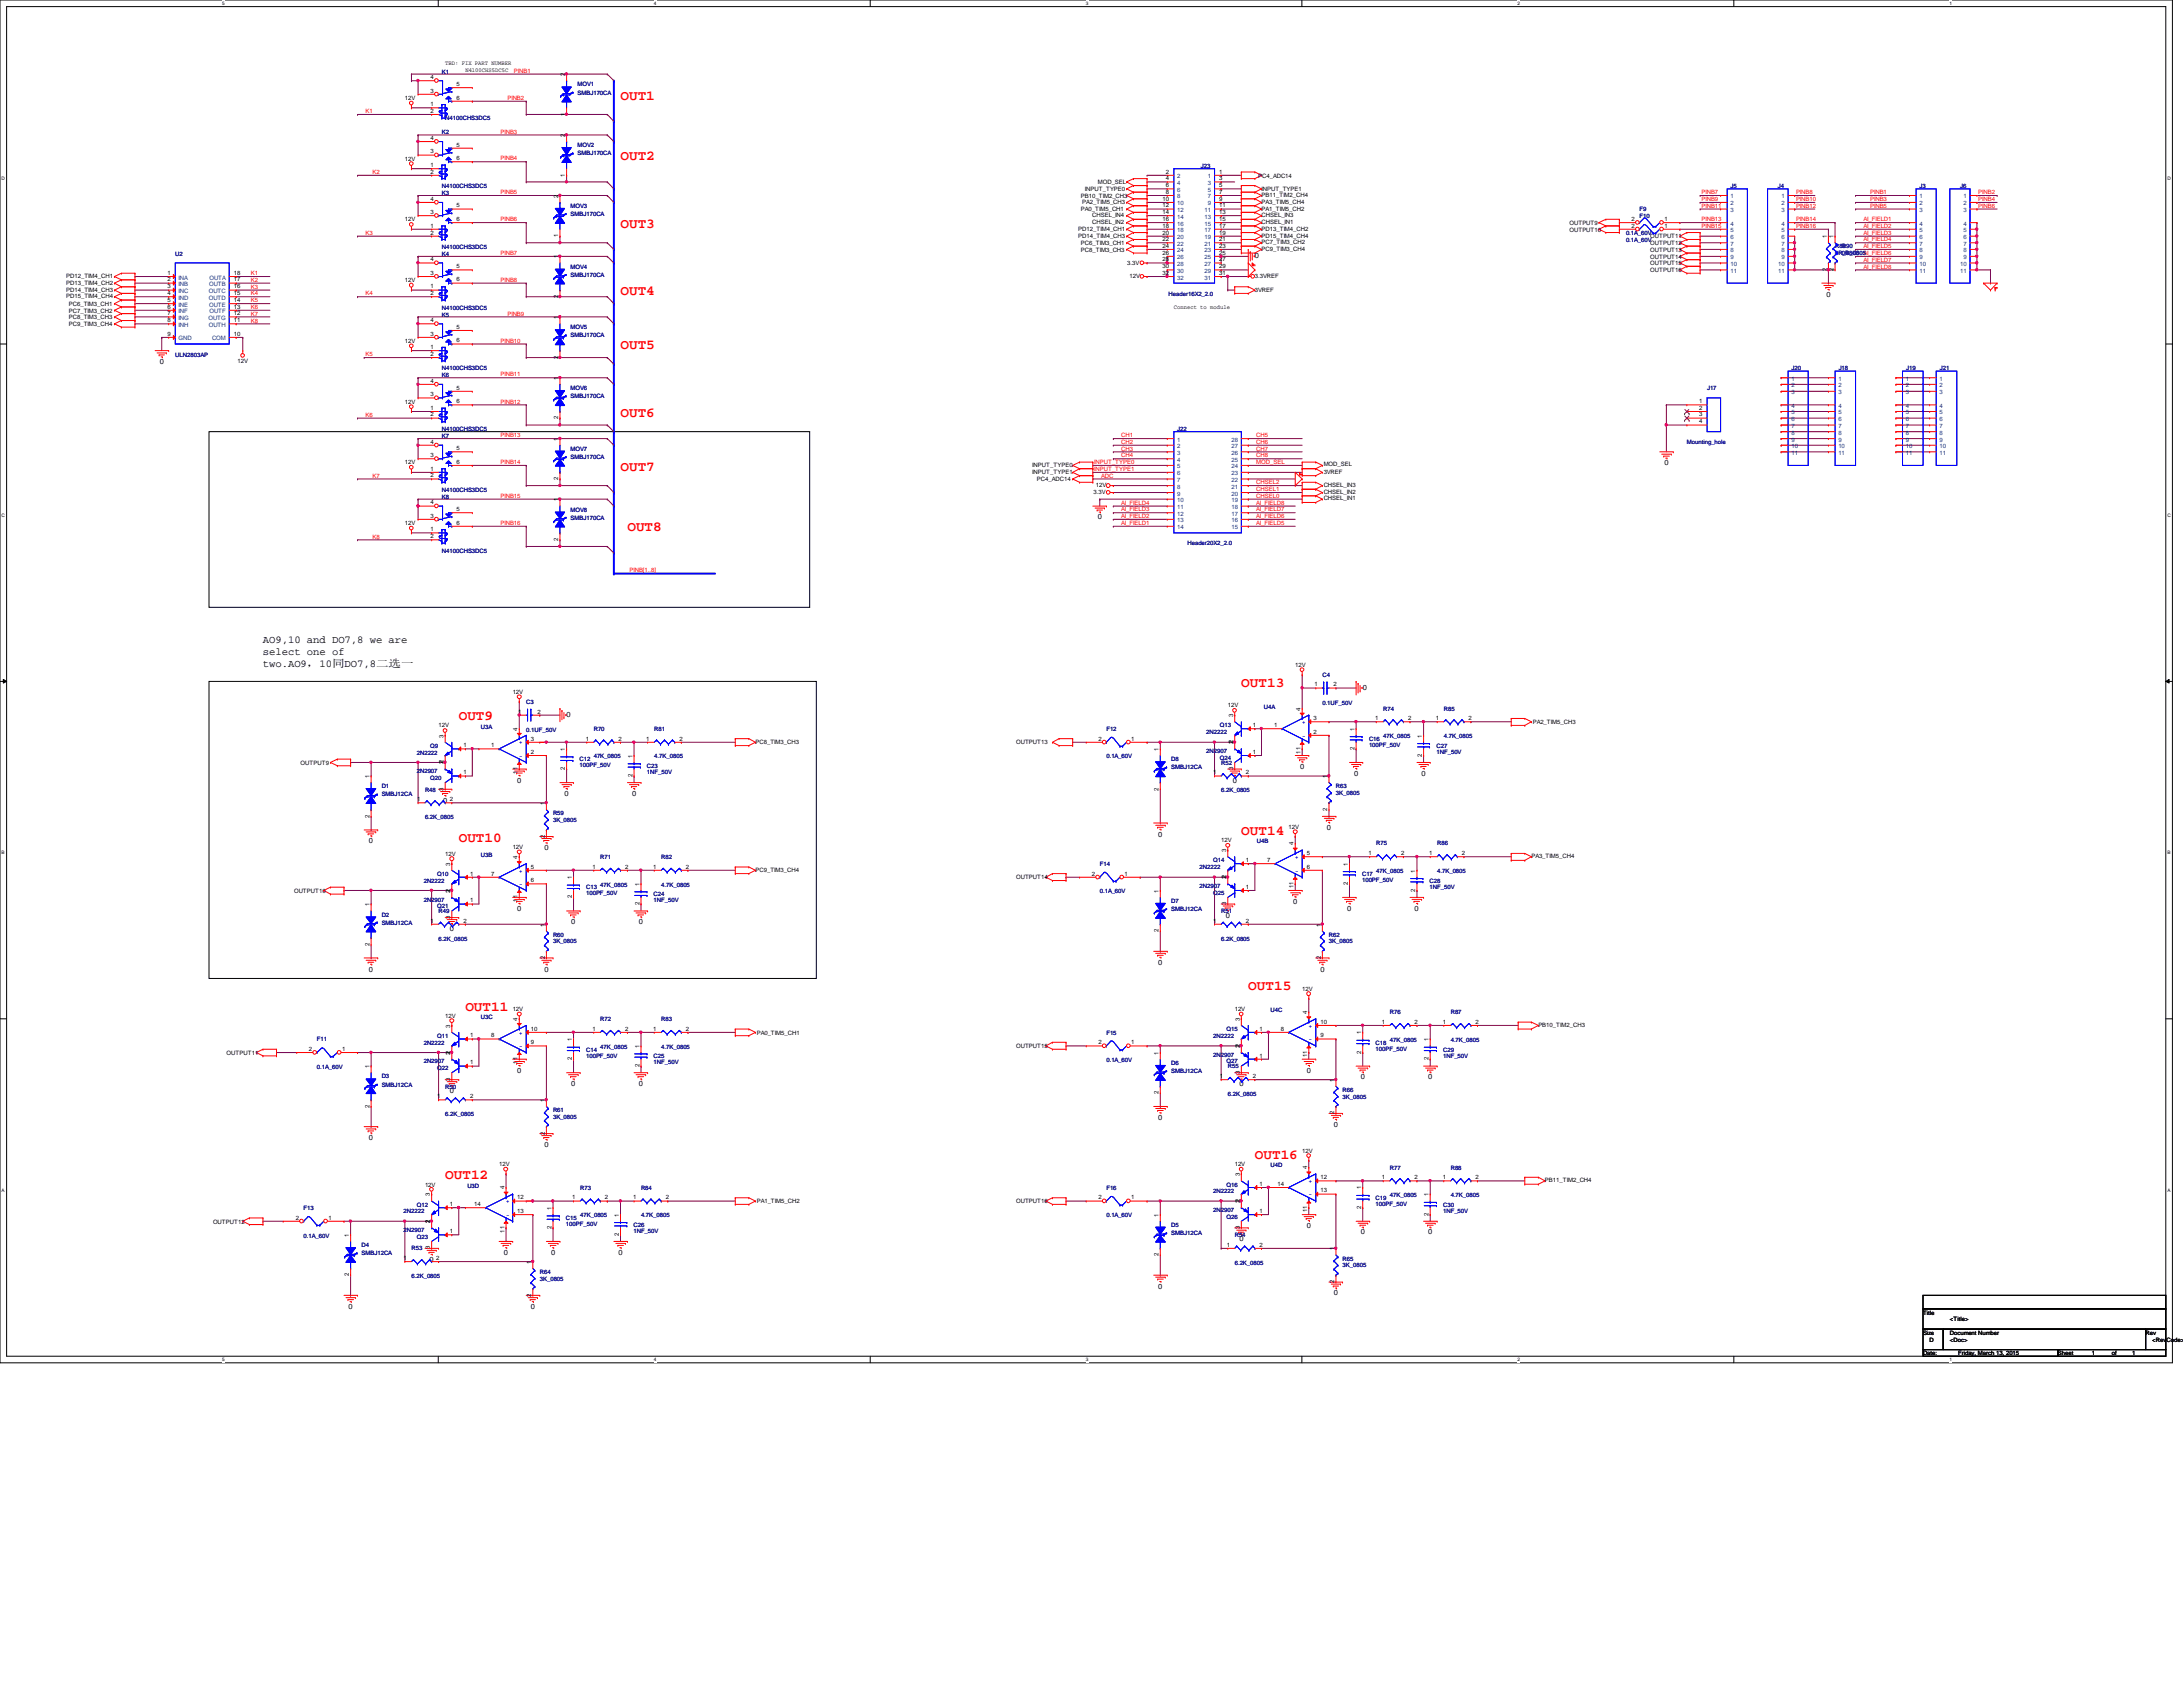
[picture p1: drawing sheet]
<svg xmlns="http://www.w3.org/2000/svg" width="279mm" height="216mm" viewBox="0 0 279 216" stroke-linecap="round" stroke-linejoin="round" font-family="sans-serif">
<defs><g id="words">
<g font-size="1.8" fill="#f00">
<text x="79.4" y="12.7">OUT1</text>
<text x="79.4" y="20.5">OUT2</text>
<text x="79.4" y="29.1">OUT3</text>
<text x="79.4" y="37.8">OUT4</text>
<text x="79.4" y="44.7">OUT5</text>
<text x="79.4" y="53.3">OUT6</text>
<text x="79.4" y="60.2">OUT7</text>
<text x="80.3" y="68">OUT8</text>
<text x="158.9" y="87.9">OUT13</text>
<text x="58.7" y="92.2">OUT9</text>
<text x="58.7" y="107.7">OUT10</text>
<text x="158.9" y="106.8">OUT14</text>
<text x="59.6" y="129.3">OUT11</text>
<text x="159.8" y="126.7">OUT15</text>
<text x="160.6" y="148.3">OUT16</text>
<text x="57" y="150.9">OUT12</text>
</g>
<g font-size="1.4">
<text x="33.7" y="82.3">AO9,10 and DO7,8 we are</text>
<text x="33.7" y="83.8">select one of</text>
<text x="33.7" y="85.3">two.AO9，10同DO7,8二二二</text>
</g>
<g font-size=".9">
<text x="160.6" y="33.1">0</text>
<text x="233.8" y="38">0</text>
<text x="20.4" y="46.6">0</text>
<text x="213" y="59.6">0</text>
<text x="140.5" y="66.5">0</text>
<text x="174.4" y="88.3">0</text>
<text x="72.5" y="91.8">0</text>
<text x="66.2" y="100.2">0</text>
<text x="72.3" y="101.9">0</text>
<text x="80.9" y="101.9">0</text>
<text x="157.8" y="100.2">0</text>
<text x="166.4" y="98.4">0</text>
<text x="173.3" y="99.3">0</text>
<text x="181.9" y="99.3">0</text>
<text x="47.2" y="107.9">0</text>
<text x="56.7" y="102.7">0</text>
<text x="148.3" y="107.1">0</text>
<text x="169.8" y="106.2">0</text>
<text x="69.7" y="108.8">0</text>
<text x="57.6" y="119.1">0</text>
<text x="66.2" y="116.5">0</text>
<text x="73.1" y="118.3">0</text>
<text x="81.7" y="118.3">0</text>
<text x="156.9" y="117.4">0</text>
<text x="165.5" y="115.7">0</text>
<text x="172.4" y="116.5">0</text>
<text x="181.1" y="116.5">0</text>
<text x="47.2" y="124.3">0</text>
<text x="69.7" y="124.3">0</text>
<text x="148.3" y="123.4">0</text>
<text x="169" y="124.3">0</text>
<text x="66.2" y="137.3">0</text>
<text x="167.3" y="137.3">0</text>
<text x="57.6" y="139.9">0</text>
<text x="73.1" y="139">0</text>
<text x="81.7" y="139">0</text>
<text x="148.3" y="143.3">0</text>
<text x="158.6" y="139">0</text>
<text x="174.2" y="138.1">0</text>
<text x="182.8" y="138.1">0</text>
<text x="47.2" y="145.9">0</text>
<text x="69.7" y="146.8">0</text>
<text x="170.7" y="144.2">0</text>
<text x="55" y="161.5">0</text>
<text x="64.5" y="160.6">0</text>
<text x="70.5" y="160.6">0</text>
<text x="79.2" y="160.6">0</text>
<text x="158.6" y="158.9">0</text>
<text x="167.3" y="157.1">0</text>
<text x="174.2" y="158">0</text>
<text x="182.8" y="158">0</text>
<text x="44.6" y="167.5">0</text>
<text x="67.9" y="167.5">0</text>
<text x="148.3" y="164.9">0</text>
<text x="170.7" y="165.8">0</text>
</g>
<g font-size=".8">
<text x="55.1" y="10.1">4</text>
<text x="55.1" y="11.9">3</text>
<text x="57" y="8.4">TBD: FIX PART NUMBER</text>
<text x="58.4" y="11">5</text>
<text x="59.6" y="9.3">N4100CHS5DC5C</text>
<text x="72.3" y="9.7" transform="rotate(-90 72.3 9.7)">2</text>
<text x="51.8" y="12.8">12V</text>
<text x="55.1" y="13.6">1</text>
<text x="55.1" y="14.4">2</text>
<text x="55.1" y="17.9">4</text>
<text x="58.4" y="12.7">6</text>
<text x="72.3" y="17.5" transform="rotate(-90 72.3 17.5)">2</text>
<text x="72.3" y="14.8" transform="rotate(-90 72.3 14.8)">1</text>
<text x="51.8" y="20.6">12V</text>
<text x="55.1" y="19.6">3</text>
<text x="55.1" y="21.4">1</text>
<text x="55.1" y="22.2">2</text>
<text x="58.4" y="18.8">5</text>
<text x="58.4" y="20.5">6</text>
<text x="72.3" y="22.6" transform="rotate(-90 72.3 22.6)">1</text>
<text x="140.5" y="23.5">MOD_SEL</text>
<text x="149.2" y="22.2">2</text>
<text x="149.2" y="23.1">4</text>
<text x="149.2" y="24">6</text>
<text x="156" y="22.2">1</text>
<text x="156" y="23.1">3</text>
<text x="156" y="24">5</text>
<text x="161" y="22.7">PC4_ADC14</text>
<text x="51.8" y="28.3">12V</text>
<text x="55.1" y="25.7">4</text>
<text x="55.1" y="27.4">3</text>
<text x="55.1" y="29.1">1</text>
<text x="58.4" y="26.5">5</text>
<text x="58.4" y="28.3">6</text>
<text x="71.5" y="25.3" transform="rotate(-90 71.5 25.3)">2</text>
<text x="138" y="29.5">PD12_TIM4_CH1</text>
<text x="138.3" y="27.1">PA0_TIM5_CH1</text>
<text x="138.3" y="25.3">PB10_TIM2_CH3</text>
<text x="138.5" y="26.1">PA2_TIM5_CH3</text>
<text x="138.9" y="24.4">INPUT_TYPE0</text>
<text x="139.8" y="28.7">CHSEL_IN2</text>
<text x="139.8" y="27.8">CHSEL_IN4</text>
<text x="148.8" y="25.7">10</text>
<text x="148.8" y="26.5">12</text>
<text x="148.8" y="27.4">14</text>
<text x="148.8" y="28.3">16</text>
<text x="148.8" y="29.1">18</text>
<text x="149.2" y="24.8">8</text>
<text x="156" y="24.8">7</text>
<text x="156" y="25.7">9</text>
<text x="156" y="26.5">11</text>
<text x="156" y="27.4">13</text>
<text x="156" y="28.3">15</text>
<text x="156" y="29.1">17</text>
<text x="161.5" y="27">PA1_TIM5_CH2</text>
<text x="161.5" y="29.5">PD13_TIM4_CH2</text>
<text x="161.5" y="26.1">PA3_TIM5_CH4</text>
<text x="161.5" y="25.2">PB11_TIM2_CH4</text>
<text x="161.5" y="28.7">CHSEL_IN1</text>
<text x="161.5" y="27.8">CHSEL_IN3</text>
<text x="161.5" y="24.4">INPUT_TYPE1</text>
<text x="200.9" y="29.6">OUTPUT10</text>
<text x="200.9" y="28.8">OUTPUT9</text>
<text x="208.8" y="29.1">2</text>
<text x="208.8" y="28.3">2</text>
<text x="213" y="29.1">1</text>
<text x="213" y="28.3">1</text>
<text x="8.5" y="35.6">PD12_TIM4_CH1</text>
<text x="21.4" y="35.2">1</text>
<text x="29.9" y="35.2">18</text>
<text x="55.1" y="30">2</text>
<text x="55.1" y="33.4">4</text>
<text x="55.1" y="35.2">3</text>
<text x="58.4" y="34.3">5</text>
<text x="71.5" y="33.1" transform="rotate(-90 71.5 33.1)">1</text>
<text x="71.5" y="30.4" transform="rotate(-90 71.5 30.4)">1</text>
<text x="138" y="30.4">PD14_TIM4_CH3</text>
<text x="138.3" y="31.4">PC6_TIM3_CH1</text>
<text x="138.3" y="32.2">PC8_TIM3_CH3</text>
<text x="144.3" y="33.9">3.3V</text>
<text x="144.6" y="35.6">12V</text>
<text x="148.8" y="30">20</text>
<text x="148.8" y="30.9">22</text>
<text x="148.8" y="31.7">24</text>
<text x="148.8" y="32.6">26</text>
<text x="148.8" y="33.4">28</text>
<text x="148.8" y="34.3">30</text>
<text x="148.8" y="35.2">32</text>
<text x="156" y="30">19</text>
<text x="156" y="30.9">21</text>
<text x="156" y="31.7">23</text>
<text x="156" y="32.6">25</text>
<text x="156" y="33.4">27</text>
<text x="156" y="34.3">29</text>
<text x="156" y="35.2">31</text>
<text x="160.6" y="35.6">3.3VREF</text>
<text x="161.5" y="30.4">PD15_TIM4_CH4</text>
<text x="161.5" y="31.3">PC7_TIM3_CH2</text>
<text x="161.5" y="32.1">PC9_TIM3_CH4</text>
<text x="211.2" y="30.5">OUTPUT11</text>
<text x="211.2" y="31.4">OUTPUT12</text>
<text x="211.2" y="32.2">OUTPUT13</text>
<text x="211.2" y="33.1">OUTPUT14</text>
<text x="211.2" y="34">OUTPUT15</text>
<text x="211.2" y="34.8">OUTPUT16</text>
<text x="233.8" y="34.7" transform="rotate(-90 233.8 34.7)">2</text>
<text x="233.8" y="30.5" transform="rotate(-90 233.8 30.5)">1</text>
<text x="234.7" y="34.7" transform="rotate(-90 234.7 34.7)">2</text>
<text x="234.7" y="30.5" transform="rotate(-90 234.7 30.5)">1</text>
<text x="8.5" y="36.4">PD13_TIM4_CH2</text>
<text x="8.5" y="37.3">PD14_TIM4_CH3</text>
<text x="8.5" y="38.2">PD15_TIM4_CH4</text>
<text x="8.8" y="39.1">PC6_TIM3_CH1</text>
<text x="8.8" y="40">PC7_TIM3_CH2</text>
<text x="8.8" y="40.9">PC8_TIM3_CH3</text>
<text x="8.8" y="41.7">PC9_TIM3_CH4</text>
<text x="21.4" y="36">2</text>
<text x="21.4" y="36.9">3</text>
<text x="21.4" y="37.8">4</text>
<text x="21.4" y="38.7">5</text>
<text x="21.4" y="39.5">6</text>
<text x="21.4" y="40.3">7</text>
<text x="21.4" y="41.2">8</text>
<text x="29.9" y="41.2">11</text>
<text x="29.9" y="40.3">12</text>
<text x="29.9" y="39.5">13</text>
<text x="29.9" y="38.7">14</text>
<text x="29.9" y="37.8">15</text>
<text x="29.9" y="36.9">16</text>
<text x="29.9" y="36">17</text>
<text x="51.8" y="36.1">12V</text>
<text x="55.1" y="36.9">1</text>
<text x="55.1" y="37.8">2</text>
<text x="55.1" y="41.2">4</text>
<text x="58.4" y="36">6</text>
<text x="71.5" y="40.9" transform="rotate(-90 71.5 40.9)">1</text>
<text x="71.5" y="38.1" transform="rotate(-90 71.5 38.1)">2</text>
<text x="150.2" y="39.5">Connect to module</text>
<text x="160.6" y="37.3">3VREF</text>
<text x="21.4" y="43">9</text>
<text x="29.9" y="43">10</text>
<text x="30.4" y="46.5">12V</text>
<text x="51.8" y="43.9">12V</text>
<text x="55.1" y="43">3</text>
<text x="55.1" y="44.7">1</text>
<text x="55.1" y="45.6">2</text>
<text x="58.4" y="42.1">5</text>
<text x="58.4" y="43.8">6</text>
<text x="71.5" y="45.9" transform="rotate(-90 71.5 45.9)">2</text>
<text x="51.8" y="51.6">12V</text>
<text x="55.1" y="49">4</text>
<text x="55.1" y="50.7">3</text>
<text x="55.1" y="52.5">1</text>
<text x="55.1" y="53.3">2</text>
<text x="58.4" y="49.9">5</text>
<text x="58.4" y="51.6">6</text>
<text x="71.5" y="53.7" transform="rotate(-90 71.5 53.7)">2</text>
<text x="71.5" y="48.6" transform="rotate(-90 71.5 48.6)">1</text>
<text x="217.5" y="51.6">1</text>
<text x="217.5" y="52.5">2</text>
<text x="217.5" y="53.3">3</text>
<text x="51.8" y="59.4">12V</text>
<text x="55.1" y="56.8">4</text>
<text x="55.1" y="58.5">3</text>
<text x="58.4" y="57.6">5</text>
<text x="58.4" y="59.4">6</text>
<text x="71.5" y="56.4" transform="rotate(-90 71.5 56.4)">1</text>
<text x="132.1" y="59.8">INPUT_TYPE0</text>
<text x="169.4" y="59.7">MOD_SEL</text>
<text x="217.5" y="54.2">4</text>
<text x="55.1" y="64.6">4</text>
<text x="55.1" y="60.2">1</text>
<text x="55.1" y="61.1">2</text>
<text x="58.4" y="65.4">5</text>
<text x="71.5" y="64.2" transform="rotate(-90 71.5 64.2)">1</text>
<text x="71.5" y="61.5" transform="rotate(-90 71.5 61.5)">2</text>
<text x="132.1" y="60.6">INPUT_TYPE1</text>
<text x="132.7" y="61.5">PC4_ADC14</text>
<text x="140" y="63.2">3.3V</text>
<text x="140.3" y="62.4">12V</text>
<text x="169.4" y="60.7">3VREF</text>
<text x="169.4" y="63.2">CHSEL_IN2</text>
<text x="169.4" y="64">CHSEL_IN1</text>
<text x="169.4" y="62.3">CHSEL_IN3</text>
<text x="51.8" y="67.2">12V</text>
<text x="55.1" y="66.3">3</text>
<text x="55.1" y="68">1</text>
<text x="55.1" y="68.9">2</text>
<text x="58.4" y="67.1">6</text>
<text x="71.5" y="69.2" transform="rotate(-90 71.5 69.2)">2</text>
<text x="65.6" y="88.8">12V</text>
<text x="165.8" y="85.3">12V</text>
<text x="168.2" y="87.8">1</text>
<text x="170.7" y="87.8">2</text>
<text x="56.1" y="93.1">12V</text>
<text x="56.8" y="94.4" transform="rotate(-90 56.8 94.4)">3</text>
<text x="59.3" y="95.6">1</text>
<text x="62.9" y="95.6">1</text>
<text x="66.3" y="93.5" transform="rotate(-90 66.3 93.5)">4</text>
<text x="66.3" y="91.3">1</text>
<text x="67.9" y="94.8">3</text>
<text x="68.8" y="91.3">2</text>
<text x="75" y="94.8">1</text>
<text x="79.2" y="94.8">2</text>
<text x="82.7" y="94.8">1</text>
<text x="87" y="94.8">2</text>
<text x="96.7" y="95.2">PC8_TIM3_CH3</text>
<text x="130" y="95.2">OUTPUT13</text>
<text x="140.6" y="94.8">2</text>
<text x="144.8" y="94.8">1</text>
<text x="157.1" y="90.5">12V</text>
<text x="157.8" y="95.2" transform="rotate(-90 157.8 95.2)">22</text>
<text x="157.8" y="91.8" transform="rotate(-90 157.8 91.8)">3</text>
<text x="160.4" y="93">1</text>
<text x="163.1" y="93">1</text>
<text x="166.5" y="90.9" transform="rotate(-90 166.5 90.9)">4</text>
<text x="168.1" y="92.2">3</text>
<text x="168.1" y="93.9">2</text>
<text x="173.4" y="93.5" transform="rotate(-90 173.4 93.5)">1</text>
<text x="176" y="92.2">1</text>
<text x="180.2" y="92.2">2</text>
<text x="182" y="94.4" transform="rotate(-90 182 94.4)">1</text>
<text x="183.8" y="92.2">1</text>
<text x="188" y="92.2">2</text>
<text x="196.2" y="92.7">PA2_TIM5_CH3</text>
<text x="38.5" y="97.9">OUTPUT9</text>
<text x="47.3" y="99.6" transform="rotate(-90 47.3 99.6)">1</text>
<text x="56.8" y="101.2" transform="rotate(-90 56.8 101.2)">3</text>
<text x="56.8" y="97.8" transform="rotate(-90 56.8 97.8)">22</text>
<text x="59.3" y="99.1">1</text>
<text x="66.3" y="99" transform="rotate(-90 66.3 99)">11</text>
<text x="67.9" y="96.5">2</text>
<text x="72.3" y="98.6" transform="rotate(-90 72.3 98.6)">2</text>
<text x="72.3" y="96.1" transform="rotate(-90 72.3 96.1)">1</text>
<text x="80.9" y="99.4" transform="rotate(-90 80.9 99.4)">2</text>
<text x="80.9" y="97" transform="rotate(-90 80.9 97)">1</text>
<text x="148.3" y="101.2" transform="rotate(-90 148.3 101.2)">2</text>
<text x="148.3" y="96.1" transform="rotate(-90 148.3 96.1)">1</text>
<text x="155.3" y="99.1">1</text>
<text x="157.8" y="98.6" transform="rotate(-90 157.8 98.6)">3</text>
<text x="159.5" y="99.1">2</text>
<text x="160.4" y="96.5">1</text>
<text x="166.5" y="96.4" transform="rotate(-90 166.5 96.4)">11</text>
<text x="169.9" y="99.6" transform="rotate(-90 169.9 99.6)">1</text>
<text x="173.4" y="96" transform="rotate(-90 173.4 96)">2</text>
<text x="182" y="96.9" transform="rotate(-90 182 96.9)">2</text>
<text x="47.3" y="104.6" transform="rotate(-90 47.3 104.6)">2</text>
<text x="53.4" y="102.5">1</text>
<text x="57.6" y="102.5">2</text>
<text x="69.7" y="107.2" transform="rotate(-90 69.7 107.2)">2</text>
<text x="69.7" y="103" transform="rotate(-90 69.7 103)">1</text>
<text x="156.3" y="107.8">12V</text>
<text x="164.9" y="106">12V</text>
<text x="169.9" y="103.8" transform="rotate(-90 169.9 103.8)">2</text>
<text x="57" y="109.5">12V</text>
<text x="57.6" y="110.8" transform="rotate(-90 57.6 110.8)">3</text>
<text x="60.2" y="112.1">1</text>
<text x="62.9" y="112.1">7</text>
<text x="65.6" y="108.7">12V</text>
<text x="66.3" y="109.9" transform="rotate(-90 66.3 109.9)">4</text>
<text x="67.9" y="111.2">5</text>
<text x="67.9" y="112.9">6</text>
<text x="73.2" y="112.5" transform="rotate(-90 73.2 112.5)">1</text>
<text x="75.8" y="111.2">1</text>
<text x="80" y="111.2">2</text>
<text x="81.8" y="113.4" transform="rotate(-90 81.8 113.4)">1</text>
<text x="83.6" y="111.2">1</text>
<text x="87.8" y="111.2">2</text>
<text x="96.7" y="111.6">PC9_TIM3_CH4</text>
<text x="130" y="112.5">OUTPUT14</text>
<text x="139.7" y="112.1">2</text>
<text x="143.9" y="112.1">1</text>
<text x="156.9" y="112.5" transform="rotate(-90 156.9 112.5)">22</text>
<text x="156.9" y="109.1" transform="rotate(-90 156.9 109.1)">3</text>
<text x="159.5" y="113.7">1</text>
<text x="159.5" y="110.3">1</text>
<text x="162.2" y="110.3">7</text>
<text x="165.6" y="113.7" transform="rotate(-90 165.6 113.7)">11</text>
<text x="165.6" y="108.2" transform="rotate(-90 165.6 108.2)">4</text>
<text x="167.3" y="109.4">5</text>
<text x="167.3" y="111.2">6</text>
<text x="172.5" y="113.3" transform="rotate(-90 172.5 113.3)">2</text>
<text x="172.5" y="110.8" transform="rotate(-90 172.5 110.8)">1</text>
<text x="175.1" y="109.4">1</text>
<text x="179.3" y="109.4">2</text>
<text x="181.1" y="111.7" transform="rotate(-90 181.1 111.7)">1</text>
<text x="182.9" y="109.4">1</text>
<text x="187.1" y="109.4">2</text>
<text x="196" y="109.9">PA3_TIM5_CH4</text>
<text x="37.6" y="114.3">OUTPUT10</text>
<text x="47.3" y="116" transform="rotate(-90 47.3 116)">1</text>
<text x="55.1" y="118.1">1</text>
<text x="57.6" y="117.6" transform="rotate(-90 57.6 117.6)">3</text>
<text x="57.6" y="114.3" transform="rotate(-90 57.6 114.3)">22</text>
<text x="59.3" y="118.1">2</text>
<text x="60.2" y="115.5">1</text>
<text x="66.3" y="115.4" transform="rotate(-90 66.3 115.4)">11</text>
<text x="69.7" y="118.6" transform="rotate(-90 69.7 118.6)">1</text>
<text x="73.2" y="115" transform="rotate(-90 73.2 115)">2</text>
<text x="81.8" y="115.9" transform="rotate(-90 81.8 115.9)">2</text>
<text x="148.3" y="119.3" transform="rotate(-90 148.3 119.3)">2</text>
<text x="148.3" y="114.3" transform="rotate(-90 148.3 114.3)">1</text>
<text x="155.3" y="118.1">1</text>
<text x="156.9" y="115.9" transform="rotate(-90 156.9 115.9)">3</text>
<text x="159.5" y="118.1">2</text>
<text x="169" y="118.6" transform="rotate(-90 169 118.6)">1</text>
<text x="181.1" y="114.1" transform="rotate(-90 181.1 114.1)">2</text>
<text x="47.3" y="121" transform="rotate(-90 47.3 121)">2</text>
<text x="69.7" y="122.8" transform="rotate(-90 69.7 122.8)">2</text>
<text x="169" y="122.8" transform="rotate(-90 169 122.8)">2</text>
<text x="57" y="130.3">12V</text>
<text x="57.6" y="131.5" transform="rotate(-90 57.6 131.5)">3</text>
<text x="65.6" y="129.4">12V</text>
<text x="66.3" y="130.6" transform="rotate(-90 66.3 130.6)">4</text>
<text x="67.9" y="131.9">10</text>
<text x="75.8" y="131.9">1</text>
<text x="80" y="131.9">2</text>
<text x="83.6" y="131.9">1</text>
<text x="87.8" y="131.9">2</text>
<text x="158" y="129.4">12V</text>
<text x="158.7" y="130.6" transform="rotate(-90 158.7 130.6)">3</text>
<text x="161.2" y="131.9">1</text>
<text x="163.9" y="131.9">8</text>
<text x="166.7" y="126.8">12V</text>
<text x="167.3" y="129.8" transform="rotate(-90 167.3 129.8)">4</text>
<text x="169" y="131">10</text>
<text x="176.9" y="131">1</text>
<text x="181.1" y="131">2</text>
<text x="184.7" y="131">1</text>
<text x="188.8" y="131">2</text>
<text x="196.9" y="131.4">PB10_TIM2_CH3</text>
<text x="29" y="135">OUTPUT11</text>
<text x="39.5" y="134.5">2</text>
<text x="43.8" y="134.5">1</text>
<text x="47.3" y="136.7" transform="rotate(-90 47.3 136.7)">1</text>
<text x="57.6" y="135" transform="rotate(-90 57.6 135)">22</text>
<text x="60.2" y="132.8">1</text>
<text x="60.2" y="136.2">1</text>
<text x="62.9" y="132.8">8</text>
<text x="66.3" y="136.1" transform="rotate(-90 66.3 136.1)">11</text>
<text x="67.9" y="133.6">9</text>
<text x="73.2" y="135.7" transform="rotate(-90 73.2 135.7)">2</text>
<text x="73.2" y="133.3" transform="rotate(-90 73.2 133.3)">1</text>
<text x="81.8" y="136.6" transform="rotate(-90 81.8 136.6)">2</text>
<text x="81.8" y="134.1" transform="rotate(-90 81.8 134.1)">1</text>
<text x="96.9" y="132.4">PA0_TIM5_CH1</text>
<text x="130" y="134.1">OUTPUT15</text>
<text x="140.6" y="133.6">2</text>
<text x="144.8" y="133.6">1</text>
<text x="148.3" y="135" transform="rotate(-90 148.3 135)">1</text>
<text x="156.1" y="138">1</text>
<text x="158.7" y="137.5" transform="rotate(-90 158.7 137.5)">3</text>
<text x="158.7" y="134.1" transform="rotate(-90 158.7 134.1)">22</text>
<text x="160.4" y="138">2</text>
<text x="161.2" y="135.3">1</text>
<text x="167.3" y="135.3" transform="rotate(-90 167.3 135.3)">11</text>
<text x="169" y="132.8">9</text>
<text x="174.2" y="134.9" transform="rotate(-90 174.2 134.9)">2</text>
<text x="174.2" y="132.4" transform="rotate(-90 174.2 132.4)">1</text>
<text x="182.8" y="135.7" transform="rotate(-90 182.8 135.7)">2</text>
<text x="182.8" y="133.3" transform="rotate(-90 182.8 133.3)">1</text>
<text x="47.3" y="141.8" transform="rotate(-90 47.3 141.8)">2</text>
<text x="56" y="140.5">1</text>
<text x="57.6" y="138.3" transform="rotate(-90 57.6 138.3)">3</text>
<text x="60.2" y="140.5">2</text>
<text x="69.7" y="141" transform="rotate(-90 69.7 141)">1</text>
<text x="148.3" y="140" transform="rotate(-90 148.3 140)">2</text>
<text x="170.8" y="142.6" transform="rotate(-90 170.8 142.6)">2</text>
<text x="170.8" y="138.4" transform="rotate(-90 170.8 138.4)">1</text>
<text x="63.9" y="149.2">12V</text>
<text x="69.7" y="145.2" transform="rotate(-90 69.7 145.2)">2</text>
<text x="158" y="149.2">12V</text>
<text x="166.7" y="147.5">12V</text>
<text x="167.3" y="149.6" transform="rotate(-90 167.3 149.6)">4</text>
<text x="54.4" y="151.8">12V</text>
<text x="55" y="153.1" transform="rotate(-90 55 153.1)">3</text>
<text x="57.6" y="154.3">1</text>
<text x="60.7" y="154.3">14</text>
<text x="64.6" y="152.2" transform="rotate(-90 64.6 152.2)">4</text>
<text x="66.2" y="153.5">12</text>
<text x="66.2" y="155.2">13</text>
<text x="70.6" y="154.9" transform="rotate(-90 70.6 154.9)">1</text>
<text x="73.2" y="153.5">1</text>
<text x="77.4" y="153.5">2</text>
<text x="79.2" y="155.7" transform="rotate(-90 79.2 155.7)">1</text>
<text x="81" y="153.5">1</text>
<text x="85.2" y="153.5">2</text>
<text x="96.9" y="154">PA1_TIM5_CH2</text>
<text x="130" y="154">OUTPUT16</text>
<text x="140.6" y="153.5">2</text>
<text x="144.8" y="153.5">1</text>
<text x="148.3" y="155.7" transform="rotate(-90 148.3 155.7)">1</text>
<text x="158.7" y="154" transform="rotate(-90 158.7 154)">22</text>
<text x="158.7" y="150.5" transform="rotate(-90 158.7 150.5)">3</text>
<text x="161.2" y="151.8">1</text>
<text x="161.2" y="155.2">1</text>
<text x="163.5" y="151.8">14</text>
<text x="167.3" y="155.2" transform="rotate(-90 167.3 155.2)">11</text>
<text x="169" y="150.9">12</text>
<text x="169" y="152.6">13</text>
<text x="174.2" y="154.7" transform="rotate(-90 174.2 154.7)">2</text>
<text x="174.2" y="152.2" transform="rotate(-90 174.2 152.2)">1</text>
<text x="176.9" y="150.9">1</text>
<text x="181.1" y="150.9">2</text>
<text x="182.8" y="155.6" transform="rotate(-90 182.8 155.6)">2</text>
<text x="182.8" y="153.1" transform="rotate(-90 182.8 153.1)">1</text>
<text x="184.7" y="150.9">1</text>
<text x="188.8" y="150.9">2</text>
<text x="197.7" y="151.3">PB11_TIM2_CH4</text>
<text x="27.3" y="156.6">OUTPUT12</text>
<text x="37.8" y="156.1">2</text>
<text x="42" y="156.1">1</text>
<text x="44.7" y="158.3" transform="rotate(-90 44.7 158.3)">1</text>
<text x="51.6" y="161.2">1</text>
<text x="55" y="159.9" transform="rotate(-90 55 159.9)">3</text>
<text x="55" y="156.5" transform="rotate(-90 55 156.5)">22</text>
<text x="55.8" y="161.2">2</text>
<text x="57.6" y="157.8">1</text>
<text x="64.6" y="157.7" transform="rotate(-90 64.6 157.7)">11</text>
<text x="68" y="161.8" transform="rotate(-90 68 161.8)">1</text>
<text x="70.6" y="157.3" transform="rotate(-90 70.6 157.3)">2</text>
<text x="79.2" y="158.2" transform="rotate(-90 79.2 158.2)">2</text>
<text x="148.3" y="160.8" transform="rotate(-90 148.3 160.8)">2</text>
<text x="157" y="159.6">1</text>
<text x="158.7" y="157.3" transform="rotate(-90 158.7 157.3)">3</text>
<text x="161.2" y="159.6">2</text>
<text x="170.8" y="160" transform="rotate(-90 170.8 160)">1</text>
<text x="44.7" y="163.4" transform="rotate(-90 44.7 163.4)">2</text>
<text x="68" y="165.9" transform="rotate(-90 68 165.9)">2</text>
<text x="170.8" y="164.2" transform="rotate(-90 170.8 164.2)">2</text>
<text x="246.1" y="168.2">Title</text>
<text x="246.1" y="170.8">Size</text>
<text x="246.1" y="173.4">Date:</text>
<text x="247" y="171.7">D</text>
<text x="249.6" y="170.8">Document Number</text>
<text x="249.6" y="169.1">&lt;Title&gt;</text>
<text x="249.6" y="171.7">&lt;Doc&gt;</text>
<text x="250.6" y="173.4">Friday, March 13, 2015</text>
<text x="263.4" y="173.4">Sheet</text>
<text x="267.7" y="173.4">1</text>
<text x="270.3" y="173.4">of</text>
<text x="272.9" y="173.4">1</text>
<text x="274.6" y="170.8">Rev</text>
<text x="275.5" y="171.7">&lt;RevCode&gt;</text>
</g>
<g font-size=".8" fill="#000080">
<text x="56.6" y="9.4">K1</text>
<text x="73.9" y="11">MOV1</text>
<text x="56.6" y="17.2">K2</text>
<text x="57" y="15.4">N4100CHS3DC5</text>
<text x="73.9" y="12.1">SMBJ170CA</text>
<text x="73.9" y="18.8">MOV2</text>
<text x="73.9" y="19.9">SMBJ170CA</text>
<text x="153.7" y="21.5">J23</text>
<text x="56.6" y="25">K3</text>
<text x="56.6" y="24.1">N4100CHS3DC5</text>
<text x="73" y="26.6">MOV3</text>
<text x="73" y="27.6">SMBJ170CA</text>
<text x="209.8" y="27.9">F10</text>
<text x="209.8" y="27.1">F9</text>
<text x="221.5" y="24.1">J5</text>
<text x="227.5" y="24.1">J4</text>
<text x="245.7" y="24.1">J3</text>
<text x="250.9" y="24.1">J6</text>
<text x="22.4" y="32.7">U2</text>
<text x="56.6" y="31.9">N4100CHS3DC5</text>
<text x="56.6" y="32.7">K4</text>
<text x="73" y="34.4">MOV4</text>
<text x="73" y="35.4">SMBJ170CA</text>
<text x="208.1" y="30.9">0.1A_60V</text>
<text x="208.1" y="30.1">0.1A_60V</text>
<text x="234.9" y="31.8">R89</text>
<text x="234.9" y="32.6">0R_0805</text>
<text x="235.8" y="31.8">R90</text>
<text x="235.8" y="32.6">0R_0805AI_FIELD6</text>
<text x="56.6" y="39.7">N4100CHS3DC5</text>
<text x="56.6" y="40.5">K5</text>
<text x="149.6" y="37.8">Header16X2_2.0</text>
<text x="22.4" y="45.7">ULN2803AP</text>
<text x="56.6" y="47.4">N4100CHS3DC5</text>
<text x="73" y="42.2">MOV5</text>
<text x="73" y="43.2">SMBJ170CA</text>
<text x="229.3" y="47.4">J20</text>
<text x="235.3" y="47.4">J18</text>
<text x="244" y="47.4">J19</text>
<text x="248.3" y="47.4">J21</text>
<text x="56.6" y="48.3">K6</text>
<text x="73" y="49.9">MOV6</text>
<text x="73" y="51">SMBJ170CA</text>
<text x="218.5" y="49.9">J17</text>
<text x="56.6" y="55.2">N4100CHS3DC5</text>
<text x="56.6" y="56">K7</text>
<text x="73" y="57.7">MOV7</text>
<text x="73" y="58.7">SMBJ170CA</text>
<text x="150.7" y="55.2">J22</text>
<text x="215.9" y="56.9">Mounting_hole</text>
<text x="56.6" y="63.8">K8</text>
<text x="56.6" y="62.9">N4100CHS3DC5</text>
<text x="73" y="65.5">MOV8</text>
<text x="56.6" y="70.7">N4100CHS3DC5</text>
<text x="73" y="66.5">SMBJ170CA</text>
<text x="152" y="69.8">Header20X2_2.0</text>
<text x="169.2" y="86.6">C4</text>
<text x="55.1" y="95.7">Q9</text>
<text x="61.6" y="93.3">U3A</text>
<text x="67.4" y="90.1">C3</text>
<text x="67.4" y="93.6">0.1UF_50V</text>
<text x="76" y="93.6">R70</text>
<text x="83.7" y="93.6">R81</text>
<text x="141.6" y="93.6">F12</text>
<text x="154.4" y="94">2N2222</text>
<text x="156.1" y="93.1">Q13</text>
<text x="161.8" y="90.7">U4A</text>
<text x="169.2" y="90.2">0.1UF_50V</text>
<text x="175.2" y="94.8">C16</text>
<text x="175.2" y="95.6">100PF_50V</text>
<text x="177" y="90.9">R74</text>
<text x="177" y="94.5">47K_0805</text>
<text x="183.9" y="95.7">C27</text>
<text x="184.8" y="90.9">R85</text>
<text x="184.8" y="94.5">4.7K_0805</text>
<text x="48.9" y="100.9">D1</text>
<text x="48.9" y="101.9">SMBJ12CA</text>
<text x="53.3" y="96.6">2N2222</text>
<text x="53.3" y="99">2N2907</text>
<text x="54.4" y="101.3">R48</text>
<text x="55.1" y="99.9">Q20</text>
<text x="74.2" y="97.4">C12</text>
<text x="74.2" y="98.2">100PF_50V</text>
<text x="76" y="97.1">47K_0805</text>
<text x="82.8" y="98.3">C23</text>
<text x="82.8" y="99.1">1NF_50V</text>
<text x="83.7" y="97.1">4.7K_0805</text>
<text x="141.6" y="97.1">0.1A_60V</text>
<text x="149.9" y="97.4">D8</text>
<text x="149.9" y="98.5">SMBJ12CA</text>
<text x="154.4" y="96.4">2N2907</text>
<text x="156.1" y="97.2">Q24</text>
<text x="156.3" y="97.9">R52</text>
<text x="156.3" y="101.4">6.2K_0805</text>
<text x="171" y="100.9">R63</text>
<text x="171" y="101.7">3K_0805</text>
<text x="183.9" y="96.5">1NF_50V</text>
<text x="54.4" y="104.9">6.2K_0805</text>
<text x="70.8" y="104.4">R59</text>
<text x="70.8" y="105.2">3K_0805</text>
<text x="160.9" y="107.9">U4B</text>
<text x="54.2" y="113">2N2222</text>
<text x="56" y="112.1">Q10</text>
<text x="61.6" y="109.7">U3B</text>
<text x="75" y="113.8">C13</text>
<text x="76.8" y="109.9">R71</text>
<text x="76.8" y="113.5">47K_0805</text>
<text x="84.6" y="109.9">R82</text>
<text x="84.6" y="113.5">4.7K_0805</text>
<text x="140.8" y="110.8">F14</text>
<text x="153.5" y="113.7">2N2907</text>
<text x="153.5" y="111.3">2N2222</text>
<text x="155.3" y="110.4">Q14</text>
<text x="174.3" y="112.1">C17</text>
<text x="174.3" y="112.9">100PF_50V</text>
<text x="176.1" y="108.2">R75</text>
<text x="176.1" y="111.8">47K_0805</text>
<text x="183" y="113">C28</text>
<text x="183" y="113.7">1NF_50V</text>
<text x="183.9" y="108.2">R86</text>
<text x="183.9" y="111.8">4.7K_0805</text>
<text x="48.9" y="117.3">D2</text>
<text x="48.9" y="118.3">SMBJ12CA</text>
<text x="54.2" y="115.4">2N2907</text>
<text x="56" y="116.2">Q21</text>
<text x="56.1" y="116.8">R49</text>
<text x="70.8" y="119.9">R60</text>
<text x="75" y="114.6">100PF_50V</text>
<text x="83.7" y="114.7">C24</text>
<text x="83.7" y="115.5">1NF_50V</text>
<text x="140.8" y="114.3">0.1A_60V</text>
<text x="149.9" y="115.6">D7</text>
<text x="149.9" y="116.6">SMBJ12CA</text>
<text x="155.3" y="114.5">Q25</text>
<text x="156.3" y="116.8">R51</text>
<text x="170.1" y="119.9">R62</text>
<text x="56.1" y="120.4">6.2K_0805</text>
<text x="70.8" y="120.7">3K_0805</text>
<text x="156.3" y="120.4">6.2K_0805</text>
<text x="170.1" y="120.7">3K_0805</text>
<text x="61.6" y="130.4">U3C</text>
<text x="76.8" y="130.7">R72</text>
<text x="84.6" y="130.7">R83</text>
<text x="157" y="132">Q15</text>
<text x="162.6" y="129.5">U4C</text>
<text x="177.9" y="129.8">R76</text>
<text x="185.7" y="129.8">R87</text>
<text x="40.6" y="133.3">F11</text>
<text x="40.6" y="136.8">0.1A_60V</text>
<text x="54.2" y="133.7">2N2222</text>
<text x="54.2" y="136.1">2N2907</text>
<text x="56" y="132.8">Q11</text>
<text x="56" y="137">Q22</text>
<text x="75" y="134.6">C14</text>
<text x="75" y="135.3">100PF_50V</text>
<text x="76.8" y="134.2">47K_0805</text>
<text x="83.7" y="135.4">C25</text>
<text x="83.7" y="136.2">1NF_50V</text>
<text x="84.6" y="134.2">4.7K_0805</text>
<text x="141.6" y="132.4">F15</text>
<text x="141.6" y="135.9">0.1A_60V</text>
<text x="149.9" y="136.3">D6</text>
<text x="149.9" y="137.3">SMBJ12CA</text>
<text x="155.3" y="135.3">2N2907</text>
<text x="155.3" y="132.8">2N2222</text>
<text x="157" y="136.1">Q27</text>
<text x="157.1" y="136.7">R55</text>
<text x="176.1" y="133.7">C18</text>
<text x="176.1" y="134.5">100PF_50V</text>
<text x="177.9" y="133.3">47K_0805</text>
<text x="184.7" y="134.6">C29</text>
<text x="184.7" y="135.3">1NF_50V</text>
<text x="185.7" y="133.3">4.7K_0805</text>
<text x="48.9" y="138">D3</text>
<text x="48.9" y="139.1">SMBJ12CA</text>
<text x="57" y="139.3">R50</text>
<text x="57" y="142.8">6.2K_0805</text>
<text x="70.8" y="142.3">R61</text>
<text x="70.8" y="143.2">3K_0805</text>
<text x="157.1" y="140.3">6.2K_0805</text>
<text x="171.8" y="139.7">R66</text>
<text x="171.8" y="140.6">3K_0805</text>
<text x="162.6" y="149.4">U4D</text>
<text x="177.9" y="149.7">R77</text>
<text x="185.7" y="149.7">R88</text>
<text x="38.9" y="154.9">F13</text>
<text x="51.6" y="155.3">2N2222</text>
<text x="53.3" y="154.4">Q12</text>
<text x="59.8" y="152">U3D</text>
<text x="74.3" y="152.3">R73</text>
<text x="74.3" y="155.8">47K_0805</text>
<text x="82" y="152.3">R84</text>
<text x="82" y="155.8">4.7K_0805</text>
<text x="141.6" y="152.3">F16</text>
<text x="141.6" y="155.8">0.1A_60V</text>
<text x="155.3" y="152.7">2N2222</text>
<text x="155.3" y="155.1">2N2907</text>
<text x="157" y="151.8">Q16</text>
<text x="157" y="156">Q26</text>
<text x="176.1" y="153.5">C19</text>
<text x="176.1" y="154.3">100PF_50V</text>
<text x="177.9" y="153.2">47K_0805</text>
<text x="184.7" y="154.4">C30</text>
<text x="184.7" y="155.2">1NF_50V</text>
<text x="185.7" y="153.2">4.7K_0805</text>
<text x="38.9" y="158.4">0.1A_60V</text>
<text x="46.3" y="159.6">D4</text>
<text x="46.3" y="160.7">SMBJ12CA</text>
<text x="51.6" y="157.7">2N2907</text>
<text x="52.7" y="160">R53</text>
<text x="53.3" y="158.6">Q23</text>
<text x="72.4" y="156.2">C15</text>
<text x="72.4" y="156.9">100PF_50V</text>
<text x="81.1" y="157">C26</text>
<text x="81.1" y="157.8">1NF_50V</text>
<text x="149.9" y="157">D5</text>
<text x="149.9" y="158">SMBJ12CA</text>
<text x="158" y="158.3">R54</text>
<text x="158" y="161.8">6.2K_0805</text>
<text x="171.8" y="161.3">R65</text>
<text x="52.7" y="163.6">6.2K_0805</text>
<text x="69.1" y="163.1">R64</text>
<text x="69.1" y="163.9">3K_0805</text>
<text x="171.8" y="162.2">3K_0805</text>
</g>
<g font-size=".8" fill="#f00">
<text x="65.8" y="9.3">PINB1</text>
<text x="46.8" y="14.5">K1</text>
<text x="64.1" y="17.1">PINB3</text>
<text x="64.9" y="12.8">PINB2</text>
<text x="47.7" y="22.3">K2</text>
<text x="64.1" y="20.5">PINB4</text>
<text x="64.1" y="28.3">PINB6</text>
<text x="64.1" y="24.8">PINB5</text>
<text x="217.8" y="24.8">PINB7</text>
<text x="217.8" y="25.7">PINB9</text>
<text x="217.8" y="28.3">PINB13</text>
<text x="217.8" y="26.6">PINB11</text>
<text x="217.8" y="29.2">PINB15</text>
<text x="229.9" y="29.2">PINB16</text>
<text x="229.9" y="28.3">PINB14</text>
<text x="229.9" y="26.6">PINB12</text>
<text x="229.9" y="25.7">PINB10</text>
<text x="229.9" y="24.8">PINB8</text>
<text x="238.5" y="28.3">AI_FIELD1</text>
<text x="238.5" y="29.2">AI_FIELD2</text>
<text x="239.4" y="26.6">PINB5</text>
<text x="239.4" y="25.7">PINB3</text>
<text x="239.4" y="24.8">PINB1</text>
<text x="253.2" y="24.8">PINB2</text>
<text x="253.2" y="25.7">PINB4</text>
<text x="253.2" y="26.6">PINB6</text>
<text x="32.1" y="35.2">K1</text>
<text x="46.8" y="30.1">K3</text>
<text x="64.1" y="32.6">PINB7</text>
<text x="238.5" y="31.7">AI_FIELD5</text>
<text x="238.5" y="30.9">AI_FIELD4</text>
<text x="238.5" y="34.4">AI_FIELD8</text>
<text x="238.5" y="33.5">AI_FIELD7</text>
<text x="238.5" y="30.1">AI_FIELD3</text>
<text x="32.1" y="36.1">K2</text>
<text x="32.1" y="37">K3</text>
<text x="32.1" y="37.8">K4</text>
<text x="32.1" y="38.7">K5</text>
<text x="32.1" y="39.5">K6</text>
<text x="32.1" y="40.4">K7</text>
<text x="32.1" y="41.3">K8</text>
<text x="46.8" y="37.8">K4</text>
<text x="64.1" y="36.1">PINB8</text>
<text x="64.9" y="40.4">PINB9</text>
<text x="46.8" y="45.6">K5</text>
<text x="64.1" y="43.9">PINB10</text>
<text x="46.8" y="53.3">K6</text>
<text x="64.1" y="51.6">PINB12</text>
<text x="64.1" y="48.2">PINB11</text>
<text x="64.1" y="59.4">PINB14</text>
<text x="64.1" y="56">PINB13</text>
<text x="140" y="59.4">INPUT_TYPE0</text>
<text x="143.5" y="56">CH1</text>
<text x="143.5" y="56.8">CH2</text>
<text x="143.5" y="57.7">CH3</text>
<text x="143.5" y="58.5">CH4</text>
<text x="160.8" y="59.4">MOD_SEL</text>
<text x="160.8" y="56">CH5</text>
<text x="160.8" y="56.8">CH6</text>
<text x="160.8" y="57.7">CH7</text>
<text x="160.8" y="58.5">CH8</text>
<text x="47.7" y="61.1">K7</text>
<text x="64.1" y="63.7">PINB15</text>
<text x="140" y="60.3">INPUT_TYPE1</text>
<text x="140.9" y="61.1">ADC</text>
<text x="143.5" y="64.6">AI_FIELD4</text>
<text x="143.5" y="65.4">AI_FIELD3</text>
<text x="160.8" y="63.7">CHSEL0</text>
<text x="160.8" y="62.9">CHSEL1</text>
<text x="160.8" y="62">CHSEL2</text>
<text x="160.8" y="65.4">AI_FIELD7</text>
<text x="160.8" y="64.6">AI_FIELD8</text>
<text x="47.7" y="68.9">K8</text>
<text x="64.1" y="67.2">PINB16</text>
<text x="143.5" y="67.2">AI_FIELD1</text>
<text x="143.5" y="66.3">AI_FIELD2</text>
<text x="160.8" y="67.2">AI_FIELD5</text>
<text x="160.8" y="66.3">AI_FIELD6</text>
<text x="80.6" y="73.2">PINB[1..8]</text>
</g>
<g font-size=".8" fill="#004080">
<text x="150.7" y="22.8">2</text>
<text x="150.7" y="23.7">4</text>
<text x="154.6" y="22.8">1</text>
<text x="154.6" y="23.7">3</text>
<text x="150.7" y="24.6">6</text>
<text x="150.7" y="25.4">8</text>
<text x="150.7" y="26.3">10</text>
<text x="150.7" y="27.1">12</text>
<text x="150.7" y="28">14</text>
<text x="150.7" y="28.9">16</text>
<text x="150.7" y="29.7">18</text>
<text x="154.2" y="27.1">11</text>
<text x="154.2" y="28">13</text>
<text x="154.2" y="28.9">15</text>
<text x="154.2" y="29.7">17</text>
<text x="154.6" y="24.6">5</text>
<text x="154.6" y="25.4">7</text>
<text x="154.6" y="26.3">9</text>
<text x="221.5" y="25.4">1</text>
<text x="221.5" y="26.3">2</text>
<text x="221.5" y="27.1">3</text>
<text x="221.5" y="28.9">4</text>
<text x="221.5" y="29.7">5</text>
<text x="228" y="25.4">1</text>
<text x="228" y="26.3">2</text>
<text x="228" y="27.1">3</text>
<text x="228" y="28.9">4</text>
<text x="228" y="29.7">5</text>
<text x="245.7" y="25.4">1</text>
<text x="245.7" y="26.3">2</text>
<text x="245.7" y="27.1">3</text>
<text x="245.7" y="28.9">4</text>
<text x="245.7" y="29.7">5</text>
<text x="251.3" y="25.4">1</text>
<text x="251.3" y="26.3">2</text>
<text x="251.3" y="27.1">3</text>
<text x="251.3" y="28.9">4</text>
<text x="251.3" y="29.7">5</text>
<text x="22.9" y="35.8">INA</text>
<text x="26.8" y="35.8">OUTA</text>
<text x="150.7" y="30.6">20</text>
<text x="150.7" y="31.5">22</text>
<text x="150.7" y="32.3">24</text>
<text x="150.7" y="33.2">26</text>
<text x="150.7" y="34">28</text>
<text x="150.7" y="34.9">30</text>
<text x="150.7" y="35.8">32</text>
<text x="154.2" y="30.6">19</text>
<text x="154.2" y="31.5">21</text>
<text x="154.2" y="32.3">23</text>
<text x="154.2" y="33.2">25</text>
<text x="154.2" y="34">27</text>
<text x="154.2" y="34.9">29</text>
<text x="154.2" y="35.8">31</text>
<text x="221.5" y="30.6">6</text>
<text x="221.5" y="31.5">7</text>
<text x="221.5" y="32.3">8</text>
<text x="221.5" y="33.2">9</text>
<text x="221.5" y="34">10</text>
<text x="221.5" y="34.9">11</text>
<text x="227.6" y="34">10</text>
<text x="227.6" y="34.9">11</text>
<text x="228" y="30.6">6</text>
<text x="228" y="31.5">7</text>
<text x="228" y="32.3">8</text>
<text x="228" y="33.2">9</text>
<text x="245.7" y="30.6">6</text>
<text x="245.7" y="31.5">7</text>
<text x="245.7" y="32.3">8</text>
<text x="245.7" y="33.2">9</text>
<text x="245.7" y="34">10</text>
<text x="245.7" y="34.9">11</text>
<text x="250.9" y="34">10</text>
<text x="250.9" y="34.9">11</text>
<text x="251.3" y="30.6">6</text>
<text x="251.3" y="31.5">7</text>
<text x="251.3" y="32.3">8</text>
<text x="251.3" y="33.2">9</text>
<text x="22.9" y="36.6">INB</text>
<text x="22.9" y="37.5">INC</text>
<text x="22.9" y="38.4">IND</text>
<text x="22.9" y="39.2">INE</text>
<text x="22.9" y="40.1">INF</text>
<text x="22.9" y="40.9">ING</text>
<text x="22.9" y="41.8">INH</text>
<text x="26.7" y="40.9">OUTG</text>
<text x="26.7" y="41.8">OUTH</text>
<text x="26.7" y="38.4">OUTD</text>
<text x="26.7" y="37.5">OUTC</text>
<text x="26.8" y="39.2">OUTE</text>
<text x="26.8" y="36.6">OUTB</text>
<text x="26.8" y="40.1">OUTF</text>
<text x="22.9" y="43.6">GND</text>
<text x="27.1" y="43.6">COM</text>
<text x="229.3" y="48.7">1</text>
<text x="229.3" y="49.6">2</text>
<text x="229.3" y="50.5">3</text>
<text x="229.3" y="52.2">4</text>
<text x="229.3" y="53">5</text>
<text x="229.3" y="53.9">6</text>
<text x="235.3" y="48.7">1</text>
<text x="235.3" y="49.6">2</text>
<text x="235.3" y="50.5">3</text>
<text x="235.3" y="52.2">4</text>
<text x="235.3" y="53">5</text>
<text x="235.3" y="53.9">6</text>
<text x="243.9" y="48.7">1</text>
<text x="243.9" y="49.6">2</text>
<text x="243.9" y="50.5">3</text>
<text x="243.9" y="52.2">4</text>
<text x="243.9" y="53">5</text>
<text x="243.9" y="53.9">6</text>
<text x="248.2" y="48.7">1</text>
<text x="248.2" y="49.6">2</text>
<text x="248.2" y="50.5">3</text>
<text x="248.2" y="52.2">4</text>
<text x="248.2" y="53">5</text>
<text x="248.2" y="53.9">6</text>
<text x="150.7" y="56.5">1</text>
<text x="150.7" y="57.4">2</text>
<text x="150.7" y="58.2">3</text>
<text x="150.7" y="59.1">4</text>
<text x="150.7" y="59.9">5</text>
<text x="157.6" y="59.9">24</text>
<text x="157.6" y="59.1">25</text>
<text x="157.6" y="58.2">26</text>
<text x="157.6" y="57.4">27</text>
<text x="157.6" y="56.5">28</text>
<text x="229.3" y="54.8">7</text>
<text x="229.3" y="55.6">8</text>
<text x="229.3" y="56.5">9</text>
<text x="229.3" y="57.4">10</text>
<text x="229.3" y="58.2">11</text>
<text x="235.3" y="54.8">7</text>
<text x="235.3" y="55.6">8</text>
<text x="235.3" y="56.5">9</text>
<text x="235.3" y="57.4">10</text>
<text x="235.3" y="58.2">11</text>
<text x="243.9" y="54.8">7</text>
<text x="243.9" y="55.6">8</text>
<text x="243.9" y="56.5">9</text>
<text x="243.9" y="57.4">10</text>
<text x="243.9" y="58.2">11</text>
<text x="248.2" y="54.8">7</text>
<text x="248.2" y="55.6">8</text>
<text x="248.2" y="56.5">9</text>
<text x="248.2" y="57.4">10</text>
<text x="248.2" y="58.2">11</text>
<text x="150.7" y="60.8">6</text>
<text x="150.7" y="61.7">7</text>
<text x="150.7" y="62.5">8</text>
<text x="150.7" y="63.4">9</text>
<text x="150.7" y="64.3">10</text>
<text x="150.7" y="65.2">11</text>
<text x="150.7" y="66">12</text>
<text x="157.6" y="66">17</text>
<text x="157.6" y="65.2">18</text>
<text x="157.6" y="64.3">19</text>
<text x="157.6" y="63.4">20</text>
<text x="157.6" y="62.5">21</text>
<text x="157.6" y="61.7">22</text>
<text x="157.6" y="60.8">23</text>
<text x="150.7" y="66.8">13</text>
<text x="150.7" y="67.7">14</text>
<text x="157.6" y="67.7">15</text>
<text x="157.6" y="66.8">16</text>
</g>
<g font-size=".8" fill="#00f">
<text x="66.5" y="95.2">+</text>
<text x="166.7" y="92.7">+</text>
<text x="166.7" y="94.4">-</text>
<text x="66.5" y="97">-</text>
<text x="66.5" y="111.7">+</text>
<text x="66.5" y="113.4">-</text>
<text x="165.8" y="109.9">+</text>
<text x="165.8" y="111.7">-</text>
<text x="167.5" y="131.5">+</text>
<text x="66.5" y="132.4">+</text>
<text x="66.5" y="134.1">-</text>
<text x="167.5" y="133.3">-</text>
<text x="64.8" y="154">+</text>
<text x="64.8" y="155.7">-</text>
<text x="167.5" y="151.4">+</text>
<text x="167.5" y="153.1">-</text>
</g>
<g font-size=".6">
<text x="28.4" y=".6">5</text>
<text x="83.7" y=".6">4</text>
<text x="139" y=".6">3</text>
<text x="194.2" y=".6">2</text>
<text x="249.5" y=".6">1</text>
<text x=".2" y="23">D</text>
<text x="277.4" y="23">D</text>
<text x=".2" y="66.2">C</text>
<text x="277.4" y="66.2">C</text>
<text x=".2" y="109.3">B</text>
<text x="277.4" y="109.3">B</text>
<text x=".2" y="152.5">A</text>
<text x="277.4" y="152.5">A</text>
<text x="28.4" y="174.2">5</text>
<text x="83.7" y="174.2">4</text>
<text x="139" y="174.2">3</text>
<text x="194.2" y="174.2">2</text>
<text x="249.5" y="174.2">1</text>
</g>
</g></defs>
<path d="M0 0h278v174.4h-278zM.8 .8h276.4v172.8h-276.4z" fill="none" stroke="#000" stroke-width=".13"/>
<g fill="#fff">
<path d="M28.4 .1h.3v.7h-.3z"/>
<path d="M28.4 173.7h.3v.6h-.3z"/>
</g>
<path d="M56.1 0v.8M56.1 173.6v.8" fill="none" stroke="#000" stroke-width=".13"/>
<g fill="#fff">
<path d="M83.7 .1h.3v.7h-.3z"/>
<path d="M83.7 173.7h.3v.6h-.3z"/>
</g>
<path d="M111.4 0v.8M111.4 173.6v.8" fill="none" stroke="#000" stroke-width=".13"/>
<g fill="#fff">
<path d="M139 .1h.3v.7h-.3z"/>
<path d="M139 173.7h.3v.6h-.3z"/>
</g>
<path d="M166.6 0v.8M166.6 173.6v.8" fill="none" stroke="#000" stroke-width=".13"/>
<g fill="#fff">
<path d="M194.2 .1h.3v.7h-.3z"/>
<path d="M194.2 173.7h.3v.6h-.3z"/>
</g>
<path d="M221.9 0v.8M221.9 173.6v.8" fill="none" stroke="#000" stroke-width=".13"/>
<g fill="#fff">
<path d="M249.5 .1h.3v.7h-.3z"/>
<path d="M249.5 173.7h.3v.6h-.3z"/>
<path d="M.2 22.4h.4v.7h-.4z"/>
<path d="M277.4 22.4h.4v.7h-.4z"/>
<path d="M.2 65.6h.4v.7h-.4z"/>
<path d="M277.4 65.6h.4v.7h-.4z"/>
</g>
<path d="M0 44h.8M277.2 44h.8" fill="none" stroke="#000" stroke-width=".13"/>
<g fill="#fff">
<path d="M.2 108.8h.4v.7h-.4z"/>
<path d="M277.4 108.8h.4v.7h-.4z"/>
</g>
<path d="M0 87.2h.8M.4 87l.4 .2-.4 .2zM277.2 87.2l.4-.2v.4zM277.2 87.2h.8" fill="none" stroke="#000" stroke-width=".13"/>
<path d="M.4 87l.4 .2-.4 .2zM277.2 87.2l.4-.2v.4z" fill="#000"/>
<g fill="#fff">
<path d="M.2 152h.4v.7h-.4z"/>
<path d="M277.4 152h.4v.7h-.4z"/>
</g>
<path d="M26.8 55.2h76.8v22.5h-76.8zM26.8 87.2h77.7v38h-77.7zM0 130.4h.8M277.2 130.4h.8" fill="none" stroke="#000" stroke-width=".13"/>
<g fill="none" stroke="#00f" stroke-width=".25">
<path d="M78.6 18.1h.1M78.6 18.1v6.1M78.6 31.9h.1M78.6 38.9h.1M78.6 31.9v1.8M78.6 38.9v2.5M78.6 55.2h.1M78.6 46.6h.1M78.6 46.6v2.6M78.6 55.2v1.8M78.6 63h.1M78.6 70.8h.1"/>
<path d="M78.6 73.4h.1M78.6 63v1.8M78.6 70.8v2.6M78.6 73.4h12.9"/>
</g>
<path d="M72.5 23.3h.1M72.5 23.3h5.2" fill="none" stroke="#800040" stroke-width=".13"/>
<path d="M72.4 23.1h.2v.3h-.2z" fill-rule="evenodd" fill="#f0f"/>
<path d="M72.4 23.1h.2v.3h-.2z" fill="none" stroke="#f0f" stroke-width=".13"/>
<path d="M71.7 62.1h.1M71.7 69.9h.1M71.7 62.1h6M71.7 69.9h6" fill="none" stroke="#800040" stroke-width=".13"/>
<path d="M71.5 69.8h.2v.2h-.2z" fill-rule="evenodd" fill="#f0f"/>
<path d="M71.5 69.8h.2v.2h-.2z" fill="none" stroke="#f0f" stroke-width=".13"/>
<path d="M71.7 31.1h.1M71.7 31.1h6" fill="none" stroke="#800040" stroke-width=".13"/>
<path d="M71.5 30.9h.2v.2h-.2z" fill-rule="evenodd" fill="#f0f"/>
<path d="M71.5 30.9h.2v.2h-.2z" fill="none" stroke="#f0f" stroke-width=".13"/>
<path d="M71.7 54.4h.1M71.7 54.4h6" fill="none" stroke="#800040" stroke-width=".13"/>
<path d="M71.5 54.3h.2v.2h-.2z" fill-rule="evenodd" fill="#f0f"/>
<path d="M71.5 54.3h.2v.2h-.2z" fill="none" stroke="#f0f" stroke-width=".13"/>
<path d="M71.7 63.9h.1M71.7 63.9h6" fill="none" stroke="#800040" stroke-width=".13"/>
<path d="M71.5 63.7h.2v.3h-.2z" fill-rule="evenodd" fill="#f0f"/>
<path d="M71.5 63.7h.2v.3h-.2z" fill="none" stroke="#f0f" stroke-width=".13"/>
<path d="M71.7 25h.1M71.7 25h6" fill="none" stroke="#800040" stroke-width=".13"/>
<path d="M71.5 24.9h.2v.2h-.2z" fill-rule="evenodd" fill="#f0f"/>
<path d="M71.5 24.9h.2v.2h-.2z" fill="none" stroke="#f0f" stroke-width=".13"/>
<path d="M53.5 25.9h.1M53.5 25.9v1.7" fill="none" stroke="#800040" stroke-width=".13"/>
<path d="M53.4 25.8h.2v.2h-.2z" fill-rule="evenodd" fill="#f0f"/>
<path d="M53.4 25.8h.2v.2h-.2z" fill="none" stroke="#f0f" stroke-width=".13"/>
<path d="M71.7 48.3h.1M71.7 48.3h6" fill="none" stroke="#800040" stroke-width=".13"/>
<path d="M71.5 48.2h.2v.2h-.2z" fill-rule="evenodd" fill="#f0f"/>
<path d="M71.5 48.2h.2v.2h-.2z" fill="none" stroke="#f0f" stroke-width=".13"/>
<path d="M72.5 17.3h.1M72.5 17.3h5.2" fill="none" stroke="#800040" stroke-width=".13"/>
<path d="M72.4 17.1h.2v.2h-.2z" fill-rule="evenodd" fill="#f0f"/>
<path d="M72.4 17.1h.2v.2h-.2z" fill="none" stroke="#f0f" stroke-width=".13"/>
<path d="M53.5 18.1h.1M53.5 18.1v1.8" fill="none" stroke="#800040" stroke-width=".13"/>
<path d="M53.4 18h.2v.2h-.2z" fill-rule="evenodd" fill="#f0f"/>
<path d="M53.4 18h.2v.2h-.2z" fill="none" stroke="#f0f" stroke-width=".13"/>
<path d="M71.7 32.8h.1M71.7 32.8h6" fill="none" stroke="#800040" stroke-width=".13"/>
<path d="M71.5 32.7h.2v.2h-.2z" fill-rule="evenodd" fill="#f0f"/>
<path d="M71.5 32.7h.2v.2h-.2z" fill="none" stroke="#f0f" stroke-width=".13"/>
<path d="M71.7 38h.1M71.7 38h6" fill="none" stroke="#800040" stroke-width=".13"/>
<path d="M71.5 37.8h.2v.2h-.2z" fill-rule="evenodd" fill="#f0f"/>
<path d="M71.5 37.8h.2v.2h-.2z" fill="none" stroke="#f0f" stroke-width=".13"/>
<path d="M71.7 56.1h.1M71.7 56.1h6" fill="none" stroke="#800040" stroke-width=".13"/>
<path d="M71.5 56h.2v.2h-.2z" fill-rule="evenodd" fill="#f0f"/>
<path d="M71.5 56h.2v.2h-.2z" fill="none" stroke="#f0f" stroke-width=".13"/>
<path d="M72.5 14.6h.1M72.5 14.6h5.2" fill="none" stroke="#800040" stroke-width=".13"/>
<path d="M72.4 14.5h.2v.2h-.2z" fill-rule="evenodd" fill="#f0f"/>
<path d="M72.4 14.5h.2v.2h-.2z" fill="none" stroke="#f0f" stroke-width=".13"/>
<path d="M72.5 9.5h.1M72.5 9.5h5.2" fill="none" stroke="#800040" stroke-width=".13"/>
<path d="M72.4 9.3h.2v.3h-.2z" fill-rule="evenodd" fill="#f0f"/>
<path d="M72.4 9.3h.2v.3h-.2z" fill="none" stroke="#f0f" stroke-width=".13"/>
<path d="M53.5 41.4h.1M53.5 41.4v1.8" fill="none" stroke="#800040" stroke-width=".13"/>
<path d="M53.4 41.3h.2v.2h-.2z" fill-rule="evenodd" fill="#f0f"/>
<path d="M53.4 41.3h.2v.2h-.2z" fill="none" stroke="#f0f" stroke-width=".13"/>
<path d="M53.5 64.8h.1M53.5 64.8v1.7" fill="none" stroke="#800040" stroke-width=".13"/>
<path d="M53.4 64.6h.2v.2h-.2z" fill-rule="evenodd" fill="#f0f"/>
<path d="M53.4 64.6h.2v.2h-.2z" fill="none" stroke="#f0f" stroke-width=".13"/>
<path d="M53.5 49.2h.1M53.5 49.2v1.7" fill="none" stroke="#800040" stroke-width=".13"/>
<path d="M53.4 49.1h.2v.2h-.2z" fill-rule="evenodd" fill="#f0f"/>
<path d="M53.4 49.1h.2v.2h-.2z" fill="none" stroke="#f0f" stroke-width=".13"/>
<path d="M53.5 57h.1M53.5 57v1.7" fill="none" stroke="#800040" stroke-width=".13"/>
<path d="M53.4 56.8h.2v.3h-.2z" fill-rule="evenodd" fill="#f0f"/>
<path d="M53.4 56.8h.2v.3h-.2z" fill="none" stroke="#f0f" stroke-width=".13"/>
<path d="M53.5 33.7h.1M53.5 33.7v1.7" fill="none" stroke="#800040" stroke-width=".13"/>
<path d="M53.4 33.5h.2v.2h-.2z" fill-rule="evenodd" fill="#f0f"/>
<path d="M53.4 33.5h.2v.2h-.2z" fill="none" stroke="#f0f" stroke-width=".13"/>
<path d="M71.7 40.6h.1M71.7 40.6h6" fill="none" stroke="#800040" stroke-width=".13"/>
<path d="M71.5 40.4h.2v.2h-.2z" fill-rule="evenodd" fill="#f0f"/>
<path d="M71.5 40.4h.2v.2h-.2z" fill="none" stroke="#f0f" stroke-width=".13"/>
<path d="M71.7 45.8h.1M71.7 45.8h6" fill="none" stroke="#800040" stroke-width=".13"/>
<path d="M71.5 45.6h.2v.2h-.2z" fill-rule="evenodd" fill="#f0f"/>
<path d="M71.5 45.6h.2v.2h-.2z" fill="none" stroke="#f0f" stroke-width=".13"/>
<path d="M78.6 15.5h.1M78.6 15.5v2.6" fill="none" stroke="#00f" stroke-width=".25"/>
<g fill="none" stroke="#800040" stroke-width=".13">
<path d="M45.8 14.6h.1M45.8 14.6h9.4M52.7 13.8h.1M52.7 10.3h.1M52.7 13.8h2.5M52.7 10.3h.8M53.5 10.3h.1M53.5 10.3v1.8M45.8 30.2h.1M45.8 22.4h.1M45.8 30.2h9.4M45.8 22.4h9.4"/>
<path d="M52.7 37.1h.1M52.7 21.6h.1M52.7 37.1h2.5M52.7 21.6h2.5M60.5 36.2h.1M60.5 36.2h6.9"/>
</g>
<path d="M53.4 10.2h.2v.2h-.2z" fill-rule="evenodd" fill="#f0f"/>
<path d="M53.4 10.2h.2v.2h-.2z" fill="none" stroke="#f0f" stroke-width=".13"/>
<g fill="none" stroke="#800040" stroke-width=".13">
<path d="M52.7 9.5h.1M52.7 9.5v.8M60.5 13h.1M60.5 13h6.9M67.4 13h.1M67.4 13v1.6M52.7 29.3h.1M52.7 29.3h2.5M60.5 28.5h.1M60.5 28.5h6.9M67.4 28.5h.1M67.4 20.7h.1"/>
<path d="M67.4 20.7v2.6M67.4 28.5v2.6M71.7 30.2h.1M71.7 30.2v.9M72.5 22.4h.1M72.5 22.4v.9M45.8 53.5h.1M45.8 53.5h9.4M46.6 45.8h.1M46.6 45.8h8.6M52.7 44.9h.1M52.7 52.7h.1"/>
<path d="M52.7 44.9h2.5M52.7 52.7h2.5M60.5 59.6h.1M60.5 51.8h.1M60.5 59.6h6.9M60.5 51.8h6.9M67.4 44h.1M67.4 51.8h.1M67.4 59.6h.1M67.4 44v1.8M67.4 51.8v2.6M67.4 59.6v2.5"/>
<path d="M71.7 53.5h.1M71.7 53.5v.9M45.8 61.3h.1M45.8 69.1h.1M45.8 61.3h9.4M45.8 69.1h9.4M52.7 60.5h.1M52.7 68.2h.1M52.7 60.5h2.5M52.7 68.2h2.5M60.5 67.4h.1M60.5 67.4h6.9"/>
<path d="M67.4 67.4h.1M67.4 67.4v2.5M71.7 69.1h.1M71.7 61.3h.1M71.7 61.3v.8M71.7 69.1v.8"/>
</g>
<path d="M78.6 10.3h.1M78.6 10.3v5.2" fill="none" stroke="#00f" stroke-width=".25"/>
<path d="M71.5 62h.2v.2h-.2z" fill-rule="evenodd" fill="#f0f"/>
<path d="M71.5 62h.2v.2h-.2z" fill="none" stroke="#f0f" stroke-width=".13"/>
<g fill="none" stroke="#800040" stroke-width=".13">
<path d="M52.7 9.5h.1M52.7 9.5h19.8M53.5 17.3h.1M53.5 17.3h19M53.5 17.3v.8M67.4 14.6h.1M67.4 14.6h5.1M17.3 39.7h.1M17.3 35.4h.1M17.3 38.9h.1M17.3 36.2h.1M17.3 37.1h.1"/>
<path d="M17.3 38h.1M17.3 39.7h4.3M17.3 35.4h4.3M17.3 38.9h4.3M17.3 36.2h4.3M17.3 37.1h4.3M17.3 38h4.3M53.5 25h.1M53.5 32.8h.1M53.5 25h18.2M53.5 32.8h18.2M53.5 25v.9"/>
<path d="M53.5 32.8v.9M60.5 20.7h.1M60.5 20.7h6.9M67.4 36.2h.1M67.4 23.3h.1M67.4 31.1h.1M67.4 38h.1M67.4 36.2v1.8M67.4 38h4.3M67.4 23.3h5.1M67.4 31.1h4.3M17.3 40.6h.1"/>
<path d="M17.3 41.4h.1M17.3 40.6h4.3M17.3 41.4h4.3M20.7 43.2h.1M20.7 43.2h.9M20.7 43.2v1.7M30.2 43.2h.1M30.2 43.2h.9M31.1 43.2h.1M31.1 43.2v1.7M53.5 56.1h.1M53.5 48.3h.1"/>
<path d="M53.5 40.6h.1M53.5 40.6h18.2M53.5 56.1h18.2M53.5 40.6v.8M53.5 48.3v.9M53.5 56.1v.9M53.5 48.3h18.2M60.5 44h.1M60.5 44h6.9M67.4 54.4h.1M67.4 45.8h.1M67.4 54.4h4.3"/>
<path d="M67.4 45.8h4.3M213.3 54.4h.1M213.3 54.4v3.4M53.5 63.9h.1M53.5 63.9v.9M53.5 63.9h18.2M67.4 69.9h.1M67.4 62.1h.1M67.4 69.9h4.3M67.4 62.1h4.3"/>
</g>
<g fill="none" stroke="#00f" stroke-width=".25">
<path d="M78.6 24.2h.1M78.6 25.9h.1M78.6 33.7h.1M78.6 24.2v7.7M78.6 33.7v5.2M78.6 41.4h.1M78.6 49.2h.1M78.6 57h.1M78.6 41.4v5.2M78.6 49.2v6M78.6 57v6M78.6 64.8h.1"/>
<path d="M78.6 64.8v6"/>
</g>
<path d="M213.1 54.3h.2v.2h-.2z" fill-rule="evenodd" fill="#f0f"/>
<path d="M213.1 54.3h.2v.2h-.2z" fill="none" stroke="#f0f" stroke-width=".13"/>
<g fill="none" stroke="#800040" stroke-width=".13">
<path d="M215 28.5h.1M215 29.3h.1M215 28.5h5.2M215 29.3h5.2M217.6 25h.1M217.6 25.9h.1M217.6 26.8h.1M217.6 30.2h.1M217.6 31.1h.1M217.6 32.8h.1M217.6 31.9h.1M217.6 33.7h.1"/>
<path d="M217.6 34.5h.1M217.6 25h2.6M217.6 25.9h2.6M217.6 26.8h2.6M217.6 30.2h2.6M217.6 31.1h2.6M217.6 32.8h2.6M217.6 31.9h2.6M217.6 33.7h2.6M217.6 34.5h2.6M229.7 33.7h.1M229.7 33.7v.8"/>
<path d="M213.3 51.8h.1M213.3 51.8h2.6M228 48.3h.1M228 49.2h.1M228 50.1h.1M228 51.8h.1M228 52.7h.1M228 53.5h.1M228 54.4h.1M228 55.2h.1M228 56.1h.1M228 57h.1"/>
<path d="M228 57.8h.1M228 51.8h6M228 48.3h6M228 49.2h6M228 50.1h6M228 52.7h6M228 53.5h6M228 54.4h6M228 55.2h6M228 56.1h6M228 57h6M228 57.8h6"/>
<path d="M242.7 48.3h.1M242.7 49.2h.1M242.7 50.1h.1M242.7 51.8h.1M242.7 52.7h.1M242.7 53.5h.1M242.7 54.4h.1M242.7 55.2h.1M242.7 56.1h.1M242.7 57h.1M242.7 57.8h.1M242.7 51.8h4.3"/>
<path d="M242.7 48.3h4.3M242.7 49.2h4.3M242.7 50.1h4.3M242.7 52.7h4.3M242.7 53.5h4.3M242.7 54.4h4.3M242.7 55.2h4.3M242.7 56.1h4.3M242.7 57h4.3M242.7 57.8h4.3"/>
</g>
<path d="M229.6 33.5h.2v.2h-.2z" fill-rule="evenodd" fill="#f0f"/>
<path d="M229.6 33.5h.2v.2h-.2z" fill="none" stroke="#f0f" stroke-width=".13"/>
<path d="M253 31.1h.1M253 31.1v.8" fill="none" stroke="#800040" stroke-width=".13"/>
<path d="M252.9 31.8h.2v.2h-.2z" fill-rule="evenodd" fill="#f0f"/>
<path d="M252.9 31.8h.2v.2h-.2z" fill="none" stroke="#f0f" stroke-width=".13"/>
<path d="M252.9 30.9h.2v.2h-.2z" fill-rule="evenodd" fill="#f0f"/>
<path d="M252.9 30.9h.2v.2h-.2z" fill="none" stroke="#f0f" stroke-width=".13"/>
<path d="M253 30.2h.1M253 30.2v.9" fill="none" stroke="#800040" stroke-width=".13"/>
<path d="M252.9 30.1h.2v.2h-.2z" fill-rule="evenodd" fill="#f0f"/>
<path d="M252.9 30.1h.2v.2h-.2z" fill="none" stroke="#f0f" stroke-width=".13"/>
<path d="M253 28.5h.1M253 29.3h.1M253 28.5v1.7" fill="none" stroke="#800040" stroke-width=".13"/>
<path d="M252.9 29.2h.2v.2h-.2z" fill-rule="evenodd" fill="#f0f"/>
<path d="M252.9 29.2h.2v.2h-.2z" fill="none" stroke="#f0f" stroke-width=".13"/>
<path d="M59.6 95.8h.1M59.6 95.8h.9M69.9 96.7h.1M69.9 96.7v6" fill="none" stroke="#800040" stroke-width=".13"/>
<path d="M69.8 102.6h.2v.2h-.2z" fill-rule="evenodd" fill="#f0f"/>
<path d="M69.8 102.6h.2v.2h-.2z" fill="none" stroke="#f0f" stroke-width=".13"/>
<path d="M53.5 97.6h.1M53.5 97.6v5.1M60.5 95.8h.1M60.5 95.8h.8M60.5 95.8v3.5M57.8 102.7h.1M57.8 102.7h12.1" fill="none" stroke="#800040" stroke-width=".13"/>
<path d="M60.3 95.7h.2v.2h-.2z" fill-rule="evenodd" fill="#f0f"/>
<path d="M60.3 95.7h.2v.2h-.2z" fill="none" stroke="#f0f" stroke-width=".13"/>
<path d="M59.6 99.3h.1M59.6 99.3h.9M60.5 112.3h.1M60.5 112.3h.8" fill="none" stroke="#800040" stroke-width=".13"/>
<path d="M61.2 112.1h.2v.2h-.2z" fill-rule="evenodd" fill="#f0f"/>
<path d="M61.2 112.1h.2v.2h-.2z" fill="none" stroke="#f0f" stroke-width=".13"/>
<path d="M47.5 114h.1M47.5 114h7.7" fill="none" stroke="#800040" stroke-width=".13"/>
<path d="M47.4 113.8h.2v.2h-.2z" fill-rule="evenodd" fill="#f0f"/>
<path d="M47.4 113.8h.2v.2h-.2z" fill="none" stroke="#f0f" stroke-width=".13"/>
<path d="M59.6 118.3h.1M59.6 118.3h10.3" fill="none" stroke="#800040" stroke-width=".13"/>
<path d="M69.8 118.1h.2v.3h-.2z" fill-rule="evenodd" fill="#f0f"/>
<path d="M69.8 118.1h.2v.3h-.2z" fill="none" stroke="#f0f" stroke-width=".13"/>
<path d="M55.2 114h.1M55.2 114h2.6" fill="none" stroke="#800040" stroke-width=".13"/>
<path d="M57.7 113.8h.2v.2h-.2z" fill-rule="evenodd" fill="#f0f"/>
<path d="M57.7 113.8h.2v.2h-.2z" fill="none" stroke="#f0f" stroke-width=".13"/>
<path d="M55.1 113.8h.2v.2h-.2z" fill-rule="evenodd" fill="#f0f"/>
<path d="M55.1 113.8h.2v.2h-.2z" fill="none" stroke="#f0f" stroke-width=".13"/>
<path d="M60.5 115.7h.1M60.5 115.7h.8M60.5 140.8h.1M60.5 140.8h9.4" fill="none" stroke="#800040" stroke-width=".13"/>
<path d="M69.8 140.6h.2v.2h-.2z" fill-rule="evenodd" fill="#f0f"/>
<path d="M69.8 140.6h.2v.2h-.2z" fill="none" stroke="#f0f" stroke-width=".13"/>
<path d="M61.3 112.3h.1M61.3 112.3v3.4M60.5 133h.1M60.5 133h.8M61.3 133h.1M61.3 133v3.4" fill="none" stroke="#800040" stroke-width=".13"/>
<path d="M61.2 132.8h.2v.2h-.2z" fill-rule="evenodd" fill="#f0f"/>
<path d="M61.2 132.8h.2v.2h-.2z" fill="none" stroke="#f0f" stroke-width=".13"/>
<path d="M55.2 114h.1M55.2 114v4.3M47.5 134.7h.1M47.5 134.7h8.6M60.5 136.4h.1M60.5 136.4h.8" fill="none" stroke="#800040" stroke-width=".13"/>
<path d="M47.4 134.6h.2v.2h-.2z" fill-rule="evenodd" fill="#f0f"/>
<path d="M47.4 134.6h.2v.2h-.2z" fill="none" stroke="#f0f" stroke-width=".13"/>
<path d="M66.5 91.5h.1M66.5 91.5v1.8M69.9 113.1h.1M69.9 113.1v5.2M35.4 134.7h.1M35.4 134.7h2.6M69.9 133.9v6.9M69.9 140.8h.1" fill="none" stroke="#800040" stroke-width=".13"/>
<path d="M66.3 91.4h.2v.2h-.2z" fill-rule="evenodd" fill="#f0f"/>
<path d="M66.3 91.4h.2v.2h-.2z" fill="none" stroke="#f0f" stroke-width=".13"/>
<path d="M56.1 134.7h.1M56.1 134.7h1.7" fill="none" stroke="#800040" stroke-width=".13"/>
<path d="M57.7 134.6h.2v.2h-.2z" fill-rule="evenodd" fill="#f0f"/>
<path d="M57.7 134.6h.2v.2h-.2z" fill="none" stroke="#f0f" stroke-width=".13"/>
<path d="M56 134.6h.2v.2h-.2z" fill-rule="evenodd" fill="#f0f"/>
<path d="M56 134.6h.2v.2h-.2z" fill="none" stroke="#f0f" stroke-width=".13"/>
<path d="M53.5 97.6h.1M53.5 97.6h3.5M69.1 91.5h.1M69.1 91.5h2.6" fill="none" stroke="#800040" stroke-width=".13"/>
<path d="M56.8 97.4h.3v.3h-.3z" fill-rule="evenodd" fill="#f0f"/>
<path d="M56.8 97.4h.3v.3h-.3z" fill="none" stroke="#f0f" stroke-width=".13"/>
<path d="M53.4 97.4h.2v.3h-.2z" fill-rule="evenodd" fill="#f0f"/>
<path d="M53.4 97.4h.2v.3h-.2z" fill="none" stroke="#f0f" stroke-width=".13"/>
<path d="M66.5 89.8h.1M66.5 89.8v1.7M72.5 98.4h.1M72.5 95h.1M72.5 95v.8M72.5 98.4v1.8M81.2 99.3h.1M81.2 99.3v.9M87.2 95h.1M87.2 95h6.9M56.1 134.7h.1M56.1 134.7v6.1" fill="none" stroke="#800040" stroke-width=".13"/>
<path d="M72.4 94.9h.2v.2h-.2z" fill-rule="evenodd" fill="#f0f"/>
<path d="M72.4 94.9h.2v.2h-.2z" fill="none" stroke="#f0f" stroke-width=".13"/>
<path d="M69.1 95h.1M69.1 95h6M69.9 95h.1M72.5 95h.1M79.4 95h.1M79.4 95h3.5M81.2 95h.1" fill="none" stroke="#800040" stroke-width=".13"/>
<path d="M69.8 94.9h.2v.2h-.2z" fill-rule="evenodd" fill="#f0f"/>
<path d="M69.8 94.9h.2v.2h-.2z" fill="none" stroke="#f0f" stroke-width=".13"/>
<path d="M81.2 95h.1M81.2 95v1.7" fill="none" stroke="#800040" stroke-width=".13"/>
<path d="M81 94.9h.2v.2h-.2z" fill-rule="evenodd" fill="#f0f"/>
<path d="M81 94.9h.2v.2h-.2z" fill="none" stroke="#f0f" stroke-width=".13"/>
<path d="M73.4 111.4h.1M73.4 111.4h2.6M82 115.7h.1M82 111.4h.1M82 111.4v1.7M82 115.7v.9M88.1 111.4h.1M88.1 111.4h6" fill="none" stroke="#800040" stroke-width=".13"/>
<path d="M81.9 111.2h.2v.3h-.2z" fill-rule="evenodd" fill="#f0f"/>
<path d="M81.9 111.2h.2v.3h-.2z" fill="none" stroke="#f0f" stroke-width=".13"/>
<path d="M73.4 114.9h.1M73.4 111.4h.1M73.4 111.4v.9M73.4 114.9v1.7" fill="none" stroke="#800040" stroke-width=".13"/>
<path d="M73.3 111.2h.2v.3h-.2z" fill-rule="evenodd" fill="#f0f"/>
<path d="M73.3 111.2h.2v.3h-.2z" fill="none" stroke="#f0f" stroke-width=".13"/>
<g fill="none" stroke="#800040" stroke-width=".13">
<path d="M69.9 111.4h.1M69.9 111.4h3.5M80.3 111.4h.1M80.3 111.4h3.4M82 111.4h.1M73.4 132.1h.1M73.4 132.1h2.6M82 136.4h.1M82 132.1h.1M82 132.1v1.8M82 136.4v.9M88.1 132.1h.1"/>
<path d="M88.1 132.1h6"/>
</g>
<path d="M81.9 132h.2v.2h-.2z" fill-rule="evenodd" fill="#f0f"/>
<path d="M81.9 132h.2v.2h-.2z" fill="none" stroke="#f0f" stroke-width=".13"/>
<path d="M73.4 135.6h.1M73.4 132.1h.1M73.4 132.1v.9M73.4 135.6v1.7" fill="none" stroke="#800040" stroke-width=".13"/>
<path d="M73.3 132h.2v.2h-.2z" fill-rule="evenodd" fill="#f0f"/>
<path d="M73.3 132h.2v.2h-.2z" fill="none" stroke="#f0f" stroke-width=".13"/>
<path d="M229.7 32.8h.1M229.7 32.8v.9M47.5 97.6h.1M47.5 97.6h6M69.9 132.1h.1M69.9 132.1h3.5M80.3 132.1h.1M80.3 132.1h3.4M82 132.1h.1" fill="none" stroke="#800040" stroke-width=".13"/>
<path d="M229.6 32.7h.2v.2h-.2z" fill-rule="evenodd" fill="#f0f"/>
<path d="M229.6 32.7h.2v.2h-.2z" fill="none" stroke="#f0f" stroke-width=".13"/>
<g fill="none" stroke="#800040" stroke-width=".13">
<path d="M30.2 35.4h.1M30.2 36.2h.1M30.2 37.1h.1M30.2 38h.1M30.2 38.9h.1M30.2 39.7h.1M30.2 38h4.3M30.2 35.4h4.3M30.2 36.2h4.3M30.2 37.1h4.3M30.2 38.9h4.3M30.2 39.7h4.3"/>
<path d="M45.8 38h.1M45.8 38h9.4M146.8 23.3h.1M146.8 22.4h.1M146.8 24.2h.1M146.8 25h.1M146.8 25.9h.1M146.8 26.8h.1M146.8 27.6h.1M146.8 31.1h.1M146.8 30.2h.1M146.8 29.3h.1"/>
<path d="M146.8 28.5h.1M146.8 31.9h.1M146.8 33.7h.1M146.8 29.3h2.6M146.8 28.5h2.6M146.8 26.8h2.6M146.8 25.9h2.6M146.8 25h2.6M146.8 23.3h2.6M146.8 22.4h2.6M146.8 24.2h2.6M146.8 27.6h2.6"/>
<path d="M146.8 31.1h2.6M146.8 30.2h2.6M146.8 31.9h2.6M146.8 33.7h2.6M229.7 29.3h.1M229.7 28.5h.1M229.7 26.8h.1M229.7 25.9h.1M229.7 25h.1M229.7 29.3h4.3M229.7 28.5h5.2M229.7 26.8h2.6"/>
<path d="M229.7 25.9h2.6M229.7 25h2.6M30.2 40.6h.1M30.2 41.4h.1M30.2 40.6h4.3M30.2 41.4h4.3"/>
</g>
<path d="M149.3 33.5h.2v.2h-.2z" fill-rule="evenodd" fill="#f0f"/>
<path d="M149.3 33.5h.2v.2h-.2z" fill="none" stroke="#f0f" stroke-width=".13"/>
<g fill="none" stroke="#800040" stroke-width=".13">
<path d="M156.3 22.4h.1M156.3 23.3h.1M156.3 24.2h.1M156.3 25h.1M156.3 25.9h.1M156.3 26.8h.1M156.3 27.6h.1M156.3 28.5h.1M156.3 29.3h.1M156.3 30.2h.1M156.3 31.1h.1M156.3 31.9h.1"/>
<path d="M156.3 35.4h.1M156.3 34.5h.1M156.3 32.8h.1M156.3 22.4h2.6M156.3 23.3h1.7M156.3 24.2h2.6M156.3 25h2.6M156.3 25.9h2.6M156.3 26.8h2.6M156.3 27.6h2.6M156.3 28.5h2.6M156.3 29.3h2.6"/>
<path d="M156.3 30.2h2.6M156.3 31.1h2.6M156.3 31.9h2.6M156.3 35.4h.8M156.3 34.5h3.5M156.3 32.8h3.5"/>
</g>
<path d="M156.2 32.7h.2v.2h-.2z" fill-rule="evenodd" fill="#f0f"/>
<path d="M156.2 32.7h.2v.2h-.2z" fill="none" stroke="#f0f" stroke-width=".13"/>
<path d="M146.8 35.4h.1M146.8 35.4h2.6M156.3 32.8h.1M156.3 32.8v.9" fill="none" stroke="#800040" stroke-width=".13"/>
<path d="M149.3 35.3h.2v.2h-.2z" fill-rule="evenodd" fill="#f0f"/>
<path d="M149.3 35.3h.2v.2h-.2z" fill="none" stroke="#f0f" stroke-width=".13"/>
<path d="M149.4 34.5h.1M149.4 32.8h.1M149.4 32.8v.9M149.4 34.5v.9M157.1 37.1h.1M157.1 35.4h.1M157.1 37.1h.9M157.1 35.4v1.7" fill="none" stroke="#800040" stroke-width=".13"/>
<path d="M157 35.3h.2v.2h-.2z" fill-rule="evenodd" fill="#f0f"/>
<path d="M157 35.3h.2v.2h-.2z" fill="none" stroke="#f0f" stroke-width=".13"/>
<path d="M157.1 35.4h.1M157.1 35.4h2.7M57.8 154.6h.1M57.8 154.6h.9M68.2 155.4h.1M68.2 155.4v6.1" fill="none" stroke="#800040" stroke-width=".13"/>
<path d="M68.1 161.3h.2v.2h-.2z" fill-rule="evenodd" fill="#f0f"/>
<path d="M68.1 161.3h.2v.2h-.2z" fill="none" stroke="#f0f" stroke-width=".13"/>
<path d="M51.8 156.3h.1M51.8 156.3v5.2M58.7 154.6h.1M58.7 154.6h.9M58.7 154.6v3.4M56.1 161.5h.1M56.1 161.5h12.1" fill="none" stroke="#800040" stroke-width=".13"/>
<path d="M58.6 154.4h.2v.2h-.2z" fill-rule="evenodd" fill="#f0f"/>
<path d="M58.6 154.4h.2v.2h-.2z" fill="none" stroke="#f0f" stroke-width=".13"/>
<path d="M160.6 93.3h.1M160.6 93.3h.9M57.8 158h.1M57.8 158h.9" fill="none" stroke="#800040" stroke-width=".13"/>
<path d="M161.3 93.1h.2v.2h-.2z" fill-rule="evenodd" fill="#f0f"/>
<path d="M161.3 93.1h.2v.2h-.2z" fill="none" stroke="#f0f" stroke-width=".13"/>
<path d="M148.5 95h.1M148.5 95h6.9" fill="none" stroke="#800040" stroke-width=".13"/>
<path d="M148.4 94.9h.2v.2h-.2z" fill-rule="evenodd" fill="#f0f"/>
<path d="M148.4 94.9h.2v.2h-.2z" fill="none" stroke="#f0f" stroke-width=".13"/>
<path d="M159.8 99.3h.1M159.8 99.3h10.3" fill="none" stroke="#800040" stroke-width=".13"/>
<path d="M170 99.2h.2v.2h-.2z" fill-rule="evenodd" fill="#f0f"/>
<path d="M170 99.2h.2v.2h-.2z" fill="none" stroke="#f0f" stroke-width=".13"/>
<path d="M155.4 95h.1M155.4 95h2.6" fill="none" stroke="#800040" stroke-width=".13"/>
<path d="M157.9 94.9h.2v.2h-.2z" fill-rule="evenodd" fill="#f0f"/>
<path d="M157.9 94.9h.2v.2h-.2z" fill="none" stroke="#f0f" stroke-width=".13"/>
<path d="M155.3 94.9h.2v.2h-.2z" fill-rule="evenodd" fill="#f0f"/>
<path d="M155.3 94.9h.2v.2h-.2z" fill="none" stroke="#f0f" stroke-width=".13"/>
<path d="M160.6 96.7h.1M160.6 96.7h.9M159.8 118.3h.1M159.8 118.3h9.4" fill="none" stroke="#800040" stroke-width=".13"/>
<path d="M169.1 118.1h.2v.3h-.2z" fill-rule="evenodd" fill="#f0f"/>
<path d="M169.1 118.1h.2v.3h-.2z" fill="none" stroke="#f0f" stroke-width=".13"/>
<path d="M161.5 93.3h.1M161.5 93.3v3.4M159.8 110.5h.1M159.8 110.5h.8M160.6 110.5h.1M160.6 110.5v3.5" fill="none" stroke="#800040" stroke-width=".13"/>
<path d="M160.5 110.4h.2v.2h-.2z" fill-rule="evenodd" fill="#f0f"/>
<path d="M160.5 110.4h.2v.2h-.2z" fill="none" stroke="#f0f" stroke-width=".13"/>
<path d="M155.4 95h.1M155.4 95v4.3M148.5 112.3h.1M148.5 112.3h6.9M159.8 114h.1M159.8 114h.8" fill="none" stroke="#800040" stroke-width=".13"/>
<path d="M148.4 112.1h.2v.2h-.2z" fill-rule="evenodd" fill="#f0f"/>
<path d="M148.4 112.1h.2v.2h-.2z" fill="none" stroke="#f0f" stroke-width=".13"/>
<path d="M170.1 94.1h.1M170.1 94.1v5.2M136.4 112.3h.1M136.4 112.3h1.8M155.4 112.3h.1M155.4 112.3h1.7M169.2 111.4h.1M169.2 111.4v6.9M64.8 150.2h.1M64.8 150.2v1.8" fill="none" stroke="#800040" stroke-width=".13"/>
<path d="M157 112.1h.2v.2h-.2z" fill-rule="evenodd" fill="#f0f"/>
<path d="M157 112.1h.2v.2h-.2z" fill="none" stroke="#f0f" stroke-width=".13"/>
<path d="M155.3 112.1h.2v.2h-.2z" fill-rule="evenodd" fill="#f0f"/>
<path d="M155.3 112.1h.2v.2h-.2z" fill="none" stroke="#f0f" stroke-width=".13"/>
<path d="M51.8 156.3h.1M51.8 156.3h3.4" fill="none" stroke="#800040" stroke-width=".13"/>
<path d="M55.1 156.2h.2v.2h-.2z" fill-rule="evenodd" fill="#f0f"/>
<path d="M55.1 156.2h.2v.2h-.2z" fill="none" stroke="#f0f" stroke-width=".13"/>
<path d="M51.7 156.2h.2v.2h-.2z" fill-rule="evenodd" fill="#f0f"/>
<path d="M51.7 156.2h.2v.2h-.2z" fill="none" stroke="#f0f" stroke-width=".13"/>
<path d="M137.3 95h.1M137.3 95h1.7M155.4 112.3h.1M155.4 112.3v6M33.7 156.3h.1M33.7 156.3h2.5M70.8 157.1h.1M70.8 153.7h.1M70.8 153.7v.9M70.8 157.1v1.8M79.4 158h.1M79.4 158v.9" fill="none" stroke="#800040" stroke-width=".13"/>
<path d="M70.6 153.6h.3v.2h-.3z" fill-rule="evenodd" fill="#f0f"/>
<path d="M70.6 153.6h.3v.2h-.3z" fill="none" stroke="#f0f" stroke-width=".13"/>
<path d="M67.4 153.7h.1M67.4 153.7h6M68.2 153.7h.1M70.8 153.7h.1M77.7 153.7h.1M77.7 153.7h3.5M79.4 153.7h.1" fill="none" stroke="#800040" stroke-width=".13"/>
<path d="M68.1 153.6h.2v.2h-.2z" fill-rule="evenodd" fill="#f0f"/>
<path d="M68.1 153.6h.2v.2h-.2z" fill="none" stroke="#f0f" stroke-width=".13"/>
<path d="M79.4 153.7h.1M79.4 153.7v1.7" fill="none" stroke="#800040" stroke-width=".13"/>
<path d="M79.3 153.6h.2v.2h-.2z" fill-rule="evenodd" fill="#f0f"/>
<path d="M79.3 153.6h.2v.2h-.2z" fill="none" stroke="#f0f" stroke-width=".13"/>
<path d="M173.6 92.4h.1M173.6 92.4h2.5M182.2 96.7h.1M182.2 92.4h.1M182.2 92.4v1.7M182.2 96.7v.9M188.3 92.4h.1M188.3 92.4h5.1" fill="none" stroke="#800040" stroke-width=".13"/>
<path d="M182.1 92.2h.2v.2h-.2z" fill-rule="evenodd" fill="#f0f"/>
<path d="M182.1 92.2h.2v.2h-.2z" fill="none" stroke="#f0f" stroke-width=".13"/>
<path d="M173.6 95.8h.1M173.6 92.4h.1M173.6 92.4v.9M173.6 95.8v1.8" fill="none" stroke="#800040" stroke-width=".13"/>
<path d="M173.4 92.2h.2v.2h-.2z" fill-rule="evenodd" fill="#f0f"/>
<path d="M173.4 92.2h.2v.2h-.2z" fill="none" stroke="#f0f" stroke-width=".13"/>
<g fill="none" stroke="#800040" stroke-width=".13">
<path d="M170.1 92.4h.1M170.1 92.4h3.5M180.5 92.4h.1M180.5 92.4h3.4M182.2 92.4h.1M172.7 109.6h.1M172.7 109.6h2.6M181.4 114h.1M181.4 109.6h.1M181.4 109.6v1.8M181.4 114v.9M187.4 109.6h.1"/>
<path d="M187.4 109.6h6"/>
</g>
<path d="M181.2 109.5h.2v.2h-.2z" fill-rule="evenodd" fill="#f0f"/>
<path d="M181.2 109.5h.2v.2h-.2z" fill="none" stroke="#f0f" stroke-width=".13"/>
<path d="M172.7 113.1h.1M172.7 109.6h.1M172.7 109.6v.9M172.7 113.1v1.8" fill="none" stroke="#800040" stroke-width=".13"/>
<path d="M172.6 109.5h.2v.2h-.2z" fill-rule="evenodd" fill="#f0f"/>
<path d="M172.6 109.5h.2v.2h-.2z" fill="none" stroke="#f0f" stroke-width=".13"/>
<path d="M169.2 109.6h.1M169.2 109.6h3.5M179.6 109.6h.1M179.6 109.6h3.4M181.4 109.6h.1M44.9 156.3h.1M44.9 156.3h6.9" fill="none" stroke="#800040" stroke-width=".13"/>
<path d="M44.7 156.2h.2v.2h-.2z" fill-rule="evenodd" fill="#f0f"/>
<path d="M44.7 156.2h.2v.2h-.2z" fill="none" stroke="#f0f" stroke-width=".13"/>
<path d="M166.7 88.1h.1M166.7 88.1v2.6M85.5 153.7h.1M85.5 153.7h8.6" fill="none" stroke="#800040" stroke-width=".13"/>
<path d="M166.5 87.9h.2v.2h-.2z" fill-rule="evenodd" fill="#f0f"/>
<path d="M166.5 87.9h.2v.2h-.2z" fill="none" stroke="#f0f" stroke-width=".13"/>
<g fill="none" stroke="#800040" stroke-width=".13">
<path d="M166.7 95.8h.1M166.7 88.1h.1M166.7 86.4h.1M166.7 86.4v1.7M166.7 95.8v.9M166.7 88.1h1.7M171 88.1h.1M171 88.1h2.6M165.8 107.1h.1M165.8 113.1h.1M165.8 107.1v.8M165.8 113.1v.9"/>
<path d="M161.5 132.1h.1M161.5 132.1h.8M64.8 157.1h.1M64.8 157.1v1.8"/>
</g>
<path d="M162.2 132h.2v.2h-.2z" fill-rule="evenodd" fill="#f0f"/>
<path d="M162.2 132h.2v.2h-.2z" fill="none" stroke="#f0f" stroke-width=".13"/>
<path d="M148.5 133.9h.1M148.5 133.9h7.8" fill="none" stroke="#800040" stroke-width=".13"/>
<path d="M148.4 133.7h.2v.2h-.2z" fill-rule="evenodd" fill="#f0f"/>
<path d="M148.4 133.7h.2v.2h-.2z" fill="none" stroke="#f0f" stroke-width=".13"/>
<path d="M160.6 138.2h.1M160.6 138.2h10.4" fill="none" stroke="#800040" stroke-width=".13"/>
<path d="M170.8 138h.3v.3h-.3z" fill-rule="evenodd" fill="#f0f"/>
<path d="M170.8 138h.3v.3h-.3z" fill="none" stroke="#f0f" stroke-width=".13"/>
<path d="M156.3 133.9h.1M156.3 133.9h2.6" fill="none" stroke="#800040" stroke-width=".13"/>
<path d="M158.7 133.7h.3v.2h-.3z" fill-rule="evenodd" fill="#f0f"/>
<path d="M158.7 133.7h.3v.2h-.3z" fill="none" stroke="#f0f" stroke-width=".13"/>
<path d="M156.2 133.7h.2v.2h-.2z" fill-rule="evenodd" fill="#f0f"/>
<path d="M156.2 133.7h.2v.2h-.2z" fill="none" stroke="#f0f" stroke-width=".13"/>
<path d="M161.5 135.6h.1M161.5 135.6h.8M161.5 159.8h.1M161.5 159.8h9.5" fill="none" stroke="#800040" stroke-width=".13"/>
<path d="M170.8 159.6h.3v.2h-.3z" fill-rule="evenodd" fill="#f0f"/>
<path d="M170.8 159.6h.3v.2h-.3z" fill="none" stroke="#f0f" stroke-width=".13"/>
<path d="M162.3 132.1h.1M162.3 132.1v3.5M161.5 152h.1M161.5 152h.8M162.3 152h.1M162.3 152v3.4" fill="none" stroke="#800040" stroke-width=".13"/>
<path d="M162.2 151.8h.2v.3h-.2z" fill-rule="evenodd" fill="#f0f"/>
<path d="M162.2 151.8h.2v.3h-.2z" fill="none" stroke="#f0f" stroke-width=".13"/>
<path d="M156.3 133.9h.1M156.3 133.9v4.3M148.5 153.7h.1M148.5 153.7h7.8M161.5 155.4h.1M161.5 155.4h.8" fill="none" stroke="#800040" stroke-width=".13"/>
<path d="M148.4 153.6h.2v.2h-.2z" fill-rule="evenodd" fill="#f0f"/>
<path d="M148.4 153.6h.2v.2h-.2z" fill="none" stroke="#f0f" stroke-width=".13"/>
<path d="M171 133h.1M171 133v5.2M136.4 153.7h.1M136.4 153.7h2.6M156.3 153.7h.1M156.3 153.7h2.6M171 152.8h.1M171 152.8v7" fill="none" stroke="#800040" stroke-width=".13"/>
<path d="M158.7 153.6h.3v.2h-.3z" fill-rule="evenodd" fill="#f0f"/>
<path d="M158.7 153.6h.3v.2h-.3z" fill="none" stroke="#f0f" stroke-width=".13"/>
<path d="M156.2 153.6h.2v.2h-.2z" fill-rule="evenodd" fill="#f0f"/>
<path d="M156.2 153.6h.2v.2h-.2z" fill="none" stroke="#f0f" stroke-width=".13"/>
<path d="M136.4 133.9h.1M136.4 133.9h2.6M174.4 131.2h.1M174.4 131.2h2.6M183 135.6h.1M183 131.2h.1M183 131.2v1.8M183 135.6v.8M189.1 131.2h.1M189.1 131.2h5.2M156.3 153.7h.1M156.3 153.7v6.1" fill="none" stroke="#800040" stroke-width=".13"/>
<path d="M182.9 131.1h.2v.2h-.2z" fill-rule="evenodd" fill="#f0f"/>
<path d="M182.9 131.1h.2v.2h-.2z" fill="none" stroke="#f0f" stroke-width=".13"/>
<path d="M174.4 134.7h.1M174.4 131.2h.1M174.4 131.2v.9M174.4 134.7v1.7" fill="none" stroke="#800040" stroke-width=".13"/>
<path d="M174.3 131.1h.2v.2h-.2z" fill-rule="evenodd" fill="#f0f"/>
<path d="M174.3 131.1h.2v.2h-.2z" fill="none" stroke="#f0f" stroke-width=".13"/>
<g fill="none" stroke="#800040" stroke-width=".13">
<path d="M171 131.2h.1M171 131.2h3.4M181.4 131.2h.1M181.4 131.2h3.4M183 131.2h.1M174.4 151.1h.1M174.4 151.1h2.6M183 155.4h.1M183 151.1h.1M183 151.1v1.7M183 155.4v.9M189.1 151.1h.1"/>
<path d="M189.1 151.1h6.1"/>
</g>
<path d="M182.9 151h.2v.2h-.2z" fill-rule="evenodd" fill="#f0f"/>
<path d="M182.9 151h.2v.2h-.2z" fill="none" stroke="#f0f" stroke-width=".13"/>
<path d="M174.4 154.6h.1M174.4 151.1h.1M174.4 151.1v.9M174.4 154.6v1.7" fill="none" stroke="#800040" stroke-width=".13"/>
<path d="M174.3 151h.2v.2h-.2z" fill-rule="evenodd" fill="#f0f"/>
<path d="M174.3 151h.2v.2h-.2z" fill="none" stroke="#f0f" stroke-width=".13"/>
<g fill="none" stroke="#800040" stroke-width=".13">
<path d="M229.7 31.1h.1M229.7 30.2v.9M167.5 134.7h.1M167.5 127.8h.1M167.5 127.8v1.7M167.5 134.7v.9M156.3 159.8h.1M156.3 159.8h.8M167.5 148.5h.1M167.5 154.6h.1M167.5 148.5v.9M167.5 154.6v.8"/>
<path d="M171 151.1h.1M171 151.1h3.4M181.4 151.1h.1M181.4 151.1h3.4M183 151.1h.1"/>
</g>
<path d="M229.6 30.9h.2v.2h-.2z" fill-rule="evenodd" fill="#f0f"/>
<path d="M229.6 30.9h.2v.2h-.2z" fill="none" stroke="#f0f" stroke-width=".13"/>
<path d="M229.7 31.9h.1M229.7 32.8h.1M229.7 31.1v1.7" fill="none" stroke="#800040" stroke-width=".13"/>
<path d="M229.6 31.8h.2v.2h-.2z" fill-rule="evenodd" fill="#f0f"/>
<path d="M229.6 31.8h.2v.2h-.2z" fill="none" stroke="#f0f" stroke-width=".13"/>
<path d="M234 36.2h.1M234 34.5h.1M234 34.5v1.7M234 34.5h.9" fill="none" stroke="#800040" stroke-width=".13"/>
<path d="M233.9 34.4h.2v.2h-.2z" fill-rule="evenodd" fill="#f0f"/>
<path d="M233.9 34.4h.2v.2h-.2z" fill="none" stroke="#f0f" stroke-width=".13"/>
<path d="M229.7 34.5h4.3M234 34.5h.1" fill="none" stroke="#800040" stroke-width=".13"/>
<path d="M229.6 34.4h.2v.2h-.2z" fill-rule="evenodd" fill="#f0f"/>
<path d="M229.6 34.4h.2v.2h-.2z" fill="none" stroke="#f0f" stroke-width=".13"/>
<g fill="none" stroke="#800040" stroke-width=".13">
<path d="M234 29.3h.1M234 29.3v.9M234.9 28.5h.1M234.9 28.5v1.7M139.9 59.6h.1M139.9 59.6h9.5M142.5 56.1h.1M142.5 57h.1M142.5 57.8h.1M142.5 58.7h.1M142.5 56.1h6.9M142.5 57h6.9"/>
<path d="M142.5 57.8h6.9M142.5 58.7h6.9M159.8 59.6h.1M159.8 56.1h.1M159.8 57h.1M159.8 57.8h.1M159.8 58.7h.1M159.8 56.1h6.9M159.8 57h6.9M159.8 57.8h6.9M159.8 58.7h6.9M159.8 59.6h6.9"/>
<path d="M139.9 60.5h.1M139.9 61.3h.1M139.9 60.5h9.5M139.9 61.3h9.5M140.8 63.9h.1M140.8 63.9h8.6M140.8 63.9v.9M142.5 67.4h.1M142.5 66.5h.1M142.5 64.8h.1M142.5 65.6h.1M142.5 62.1h.1"/>
<path d="M142.5 63h.1M142.5 67.4h6.9M142.5 66.5h6.9M142.5 64.8h6.9M142.5 65.6h6.9M142.5 62.1h6.9M142.5 63h6.9M159.8 63.9h.1M159.8 63h.1M159.8 62.1h.1M159.8 61.3h.1M159.8 60.5h.1"/>
<path d="M159.8 67.4h.1M159.8 66.5h.1M159.8 65.6h.1M159.8 64.8h.1M159.8 67.4h6M159.8 66.5h6M159.8 64.8h6M159.8 65.6h6M159.8 62.1h6.9M159.8 63h6.9M159.8 60.5h6.9M159.8 61.3h6"/>
<path d="M159.8 63.9h6.9M47.5 97.6h.1M47.5 97.6v1.7M47.5 106.2h.1M47.5 104.5v1.7M148.5 105.3h.1M148.5 101v4.3M148.5 119.2v2.6M47.5 122.6h.1M47.5 120.9v1.7M148.5 121.8h.1M148.5 139.9v1.7"/>
<path d="M47.5 144.2h.1M47.5 141.6v2.6M148.5 141.6h.1M44.9 165.8h.1M44.9 163.2v2.6M148.5 163.2h.1M148.5 160.6v2.6"/>
</g>
<path d="M47.4 97.4h.2v.3h-.2z" fill-rule="evenodd" fill="#f0f"/>
<path d="M47.4 97.4h.2v.3h-.2z" fill="none" stroke="#f0f" stroke-width=".13"/>
<g fill="none" stroke="#800040" stroke-width=".13">
<path d="M237.5 31.9h.1M237.5 31.1h.1M237.5 34.5h.1M237.5 33.7h.1M237.5 32.8h.1M237.5 28.5h.1M237.5 30.2h.1M237.5 29.3h.1M237.5 26.8h.1M237.5 25.9h.1M237.5 25h.1M237.5 31.9h6.9"/>
<path d="M237.5 31.1h6.9M237.5 34.5h6.9M237.5 33.7h6.9M237.5 32.8h6.9M237.5 28.5h6.9M237.5 30.2h6.9M237.5 29.3h6.9M237.5 26.8h6.9M237.5 25.9h6.9M237.5 25h6.9M253 25.9h.1M253 26.8h.1"/>
<path d="M253 31.9h.1M253 32.8h.1M253 26.8h2.6M253 25.9h2.6M253 25h2.6M253 31.9v1.8M255.6 25h.1M44.9 97.6h.1M44.9 97.6h2.6M146.8 95h.1M146.8 95h1.7M148.5 95h.1"/>
<path d="M148.5 95v.8M44 114h.1M44 114h3.5M47.5 114h.1M47.5 114v1.7M145.9 112.3h.1M145.9 112.3h2.6M148.5 112.3h.1M148.5 112.3v1.7M45.8 134.7h.1M45.8 134.7h1.7M47.5 134.7h.1"/>
<path d="M47.5 134.7v1.7M146.8 133.9h.1M146.8 133.9h1.7M148.5 133.9h.1M148.5 133.9v.8M44 156.3h.1M44 156.3h.9M44.9 156.3h.1M44.9 156.3v1.7M146.8 153.7h.1M146.8 153.7h1.7M148.5 153.7h.1"/>
<path d="M148.5 153.7v1.7"/>
</g>
<path d="M252.9 33.5h.2v.2h-.2z" fill-rule="evenodd" fill="#f0f"/>
<path d="M252.9 33.5h.2v.2h-.2z" fill="none" stroke="#f0f" stroke-width=".13"/>
<path d="M252.9 32.7h.2v.2h-.2z" fill-rule="evenodd" fill="#f0f"/>
<path d="M252.9 32.7h.2v.2h-.2z" fill="none" stroke="#f0f" stroke-width=".13"/>
<path d="M253 33.7h.1M253 33.7v.8h1.8M254.8 34.5h.1" fill="none" stroke="#800040" stroke-width=".13"/>
<path d="M252.9 34.4h.2v.2h-.2z" fill-rule="evenodd" fill="#f0f"/>
<path d="M252.9 34.4h.2v.2h-.2z" fill="none" stroke="#f0f" stroke-width=".13"/>
<g fill="none" stroke="#800040" stroke-width=".13">
<path d="M77.7 14.6h.1M77.7 17.3h.1M77.7 9.5h.1M77.7 14.6l.9 .9M77.7 17.3l.9 .8M77.7 9.5l.9 .8M77.7 38h.1M77.7 23.3h.1M77.7 25h.1M77.7 31.1h.1M77.7 32.8h.1M77.7 38l.9 .9"/>
<path d="M77.7 23.3l.9 .9M77.7 25l.9 .9M77.7 31.1l.9 .8M77.7 32.8l.9 .9M254.8 36.2h.1M254.8 34.5v1.7M77.7 45.8h.1M77.7 54.4h.1M77.7 40.6h.1M77.7 56.1h.1M77.7 48.3h.1M77.7 45.8l.9 .8"/>
<path d="M77.7 54.4l.9 .8M77.7 40.6l.9 .8M77.7 56.1l.9 .9M77.7 48.3l.9 .9M213.3 54.4h.1M213.3 51.8h.1M213.3 54.4h2.6M213.3 51.8v2.6M77.7 63.9h.1M77.7 69.9h.1M77.7 62.1h.1M77.7 63.9l.9 .9"/>
<path d="M77.7 69.9l.9 .9M77.7 62.1l.9 .9M170.1 104.5h.1M170.1 103.6v.9"/>
</g>
<g fill="none" stroke="#f00" stroke-width=".13">
<path d="M52.5 13h.3l.1 .2-.1 .1-.2 .1-.1-.1zM52.7 13.8h.1M52.7 13.5v.3M14.6 35.4h.1M14.6 36.2h.1M14.6 37.1h.1M14.6 38h.1M14.6 38.9h.1M14.6 39.7h.1M14.6 35.4l.9 .4M14.6 36.2l.9 .5M14.6 37.1l.9 .4"/>
<path d="M14.6 38l.9 .4M14.6 38.9l.9 .4M14.6 39.7l.9 .4M15.5 35.8h.1M15.5 35h.1M15.5 36.7h.1M15.5 37.5h.1M15.5 38.4h.1M15.5 39.3h.1M15.5 35.8h1.8M15.5 35h1.8M15.5 35l-.9 .4"/>
<path d="M15.5 36.7h1.8M15.5 35.8l-.9 .4M15.5 37.5h1.8M15.5 36.7l-.9 .4M15.5 38.4h1.8M15.5 37.5l-.9 .5M15.5 38.4l-.9 .5M15.5 39.3h1.8M15.5 39.3l-.9 .4M17.3 35.8h.1M17.3 35h.1M17.3 36.7h.1"/>
<path d="M17.3 37.5h.1M17.3 38.4h.1M17.3 39.3h.1M17.3 35v6.9M52.5 20.8h.3l.1 .1-.1 .2-.2 .1-.1-.1zM52.5 28.5h.3l.1 .2-.1 .2-.2 .1-.1-.1zM52.5 36.3l.1-.1 .2 .2v.3h-.2h-.1zM52.7 21.6h.1M52.7 29.3h.1M52.7 37.1h.1M52.7 21.2v.4M52.7 29v.3"/>
<path d="M52.7 36.8v.3M144.2 25.9h.1M144.2 26.8h.1M144.2 29.3h.1M144.2 30.2h.1M144.2 31.1h.1M144.2 31.9h.1M144.2 24.2h.1M144.2 25h.1M144.2 28.5h.1M144.2 27.6h.1M144.2 23.3h.1"/>
<path d="M144.2 25.9l.9 .4M144.2 26.8l.9 .4M144.2 29.3l.9 .5M144.2 30.2l.9 .4M144.2 31.1l.9 .4M144.2 31.9l.9 .5M144.2 24.2l.9 .4M144.2 25l.9 .4M144.2 28.5l.9 .4M144.2 27.6l.9 .5M144.2 23.3l.9 .4M145.1 25.4h.1"/>
<path d="M145.1 26.3h.1M145.1 27.2h.1M145.1 29.8h.1M145.1 28.9h.1M145.1 30.6h.1M145.1 31.5h.1M145.1 32.4h.1M145.1 24.6h.1M145.1 23.7h.1M145.1 28.1h.1M145.1 22.9h.1M145.1 25.4l-.9 .5"/>
<path d="M145.1 25.4h1.7M145.1 26.3h1.7M145.1 26.3l-.9 .5M145.1 27.2h1.7M145.1 29.8h1.7M145.1 28.9h1.7M145.1 28.9l-.9 .4M145.1 30.6h1.7M145.1 29.8l-.9 .4M145.1 30.6l-.9 .5M145.1 31.5h1.7M145.1 31.5l-.9 .4"/>
<path d="M145.1 32.4h1.7M145.1 22.9h1.7M145.1 24.6h1.7M145.1 23.7h1.7M145.1 23.7l-.9 .5M145.1 24.6l-.9 .4M145.1 28.1h1.7M145.1 28.1l-.9 .4M145.1 27.2l-.9 .4M145.1 22.9l-.9 .4M146 33.5h.3l.1 .1-.1 .2-.2 .1-.1-.1zM146 35.2h.3l.1 .1-.1 .2-.2 .1-.1-.1z"/>
<path d="M146.4 35.4h.4M146.4 33.7h.4M146.8 25.4h.1M146.8 26.3h.1M146.8 27.2h.1M146.8 29.8h.1M146.8 28.9h.1M146.8 30.6h.1M146.8 31.5h.1M146.8 32.4h.1M146.8 24.6h.1M146.8 23.7h.1"/>
<path d="M146.8 28.1h.1M146.8 22.9h.1M146.8 33.7h.1M146.8 35.4h.1M146.8 22.9v9.5M158 36.7h.1M158 37.5h.1M158 36.7h1.8M158 37.5h1.8M158 36.7v.8M158.9 22h.1M158.9 22.9h.1"/>
<path d="M158.9 27.2h.1M158.9 26.3h.1M158.9 28.9h.1M158.9 29.8h.1M158.9 30.6h.1M158.9 31.5h.1M158.9 32.4h.1M158.9 25.4h.1M158.9 24.6h.1M158.9 28.1h.1M158.9 23.7h.1M158.9 25.4h1.7"/>
<path d="M158.9 26.3h1.7M158.9 27.2h1.7M158.9 29.8h1.7M158.9 28.9h1.7M158.9 30.6h1.7M158.9 31.5h1.7M158.9 32.4h1.7M158.9 22h1.7M158.9 22v.9M158.9 23.7v8.7M158.9 22.9h1.7M158.9 24.6h1.7"/>
<path d="M158.9 23.7h1.7M158.9 28.1h1.7M159.8 36.7h.1M159.8 37.5h.1M159.8 31.9h.1M159.8 33.7h.1M159.8 35.4h.1M159.8 36.7l.8 .4M159.8 31.9v3.5M159.8 33.7l.8 .8M159.8 35.4h.3M160 32.2h.1"/>
<path d="M160 32.2v1.2M160.2 35.2h.3l.1 .1-.1 .2-.2 .1-.1-.1zM160.3 33.1h.1M160.3 33.7h.1M160.3 33.9h.1M160.3 32.5v.6M160.3 33.7v.2M160.3 33.9h.3M160.4 33.9h.1M160.4 33.7v.2M160.5 32.7h.1M160.5 32.7v.2"/>
<path d="M160.6 22h.1M160.6 22.9h.1M160.6 27.2h.1M160.6 26.3h.1M160.6 28.9h.1M160.6 29.8h.1M160.6 30.6h.1M160.6 31.5h.1M160.6 32.4h.1M160.6 37.1h.1M160.6 25.4h.1M160.6 24.6h.1"/>
<path d="M160.6 28.1h.1M160.6 23.7h.1M160.6 34.5h.1M160.6 33.9h.1M160.6 22l.9 .4M160.6 26.3l.9 .5M160.6 28.9l.9 .4M160.6 29.8l.9 .4M160.6 30.6l.9 .5M160.6 31.5l.9 .4M160.6 37.1l-.8 .4M160.6 25.4l.9 .5"/>
<path d="M160.6 24.6l.9 .4M160.6 28.1l.9 .4M160.6 27.2l.9 .4M160.6 23.7l.9 .5M160.6 34.5l-.8 .9M161.5 22.4h.1M161.5 26.8h.1M161.5 29.3h.1M161.5 30.2h.1M161.5 31.1h.1M161.5 31.9h.1M161.5 25.9h.1"/>
<path d="M161.5 25h.1M161.5 28.5h.1M161.5 27.6h.1M161.5 24.2h.1M161.5 22.4l-.9 .5M161.5 26.8l-.9 .4M161.5 29.3l-.9 .5M161.5 30.2l-.9 .4M161.5 31.1l-.9 .4M161.5 31.9l-.9 .5M161.5 25.9l-.9 .4M161.5 25l-.9 .4"/>
<path d="M161.5 28.5l-.9 .4M161.5 27.6l-.9 .5M161.5 24.2l-.9 .4M204.6 29.3h.1M204.6 28.5h.1M204.6 29.3l.9 .5M204.6 28.5l.9 .4M205.5 28.9h.1M205.5 29.8h.1M205.5 28.1h.1M205.5 29.8h1.8M205.5 28.9h1.8"/>
<path d="M205.5 28.1h1.8M205.5 28.9l-.9 .4M205.5 28.1l-.9 .4M207.3 28.9h.1M207.3 29.8h.1M207.3 28.1h.1M207.3 28.1v1.7M215 30.2h.1M215 31.1h.1M215 31.9h.1M215 32.8h.1M215 33.7h.1"/>
<path d="M215 34.5h.1M215 30.2l.9 .4M215 31.1l.9 .4M215 31.9l.9 .5M215 32.8l.9 .4M215 33.7l.9 .4M215 34.5l.9 .5M215.9 29.8h.1M215.9 30.6h.1M215.9 31.5h.1M215.9 32.4h.1M215.9 33.2h.1"/>
<path d="M215.9 34.1h.1M215.9 35h.1M215.9 35h1.7M215.9 29.8h1.7M215.9 30.6h1.7M215.9 31.5h1.7M215.9 32.4h1.7M215.9 29.8l-.9 .4M215.9 30.6l-.9 .5M215.9 31.5l-.9 .4M215.9 32.4l-.9 .4M215.9 33.2h1.7"/>
<path d="M215.9 33.2l-.9 .5M215.9 34.1h1.7M215.9 34.1l-.9 .4M217.6 29.8h.1M217.6 30.6h.1M217.6 31.5h.1M217.6 32.4h.1M217.6 33.2h.1M217.6 34.1h.1M217.6 35h.1M217.6 29.8v5.2M233.2 36.2h1.7"/>
<path d="M233.4 36.5h1.2M233.7 36.8h.1M233.7 36.8h.7M233.9 37h.2M234.1 37h.1M234.6 36.5h.1M234.9 36.2h.1M253.9 36.2h.1M253.9 36.2h1.7M253.9 36.2l.9 .9M254.8 37.1h.1M255.4 36.8h.1"/>
<path d="M255.4 37.1h.1M255.4 37h.1M255.4 36.8h.2M255.4 36.8v.3M255.6 36.2h.1M255.6 36.8h.1M255.6 36.2l-.8 .9M14.6 40.6h.1M14.6 41.4h.1M14.6 40.6l.9 .4M14.6 41.4l.9 .5M15.5 40.1h.1"/>
<path d="M15.5 41h.1M15.5 41.9h.1M15.5 40.1h1.8M15.5 40.1l-.9 .5M15.5 41h1.8M15.5 41l-.9 .4M15.5 41.9h1.8M17.3 40.1h.1M17.3 41h.1M17.3 41.9h.1M19.9 44.9h1.7M20.1 45.2h1.2"/>
<path d="M20.4 45.4h.1M20.4 45.4h.6M20.6 45.7h.2M20.8 45.7h.1M21.3 45.2h.1M21.6 44.9h.1M30.9 45.3h.3l.1 .2-.1 .1-.2 .1-.1-.1zM31.1 44.9h.1M31.1 44.9v.4M52.5 44.1h.3l.1 .1-.1 .2-.2 .1-.1-.1zM52.5 51.9h.3l.1 .1-.1 .2-.2 .1-.1-.1zM52.5 59.6h.3l.1 .2-.1 .1-.2 .1-.1-.1z"/>
<path d="M52.7 44.9h.1M52.7 52.7h.1M52.7 44.5v.4M52.7 52.3v.4M137.3 59.6h.1M137.3 59.6l.9 .4M138.2 60h.1M138.2 59.1h.1M138.2 60h1.7M138.2 60l-.9 .5M138.2 59.1h1.7M138.2 59.1l-.9 .5"/>
<path d="M139.9 60h.1M139.9 59.1h.1M139.9 59.1v2.6M166.7 60h.1M166.7 59.1h.1M166.7 60h1.7M166.7 59.1h1.7M166.7 59.1v1.8M168.4 60h.1M168.4 59.1h.1M168.4 60l.8 .5M168.4 59.1l.8 .5"/>
<path d="M169.2 59.6h.1M169.2 59.6l-.8 .4M212.4 57.8h1.8M212.7 58.1h1.2M212.9 58.4h.1M212.9 58.4h.8M213.2 58.6h.2M213.4 58.6h.1M213.9 58.1h.1M214.2 57.8h.1M52.5 67.4h.3l.1 .2-.1 .1-.2 .1-.1-.1zM52.7 60.5h.1"/>
<path d="M52.7 68.2h.1M52.7 60.1v.4M52.7 67.9v.3M137.3 61.3h.1M137.3 60.5h.1M137.3 61.3l.9 .4M137.3 60.5l.9 .4M138.2 61.7h.1M138.2 60.9h.1M138.2 61.7h1.7M138.2 60.9h1.7M138.2 60.9l-.9 .4"/>
<path d="M139.9 61.7h.1M139.9 60.9h.1M139.9 64.8h1.7M140.2 65h1.2M140.4 65.3h.1M140.4 65.3h.7M140.7 65.5h.1M140.8 65.5h.1M141.4 65h.1M141.6 64.8h.1M141.7 62l.1-.1 .2 .1v.3l-.2 .1-.1-.1zM141.7 62.8h.3l.1 .2-.1 .2h-.2h-.1z"/>
<path d="M142.1 62.1h.4M142.1 63h.4M142.5 62.1h.1M142.5 63h.1M165.8 60.5h.1M165.8 62.1h.1M165.8 60.5v1.6M165.8 60.5l.9 .8M166.3 60.5h.1M166.3 60.7h.1M166.3 60.5v.2M166.3 60.7h.4"/>
<path d="M166.5 60.7h.1M166.5 60.5v.2M166.7 60.9h.1M166.7 62.6h.1M166.7 63.5h.1M166.7 64.3h.1M166.7 61.7h.1M166.7 61.3h.1M166.7 60.7h.1M166.7 61.7h1.7M166.7 60.9h1.7M166.7 61.7v2.6"/>
<path d="M166.7 62.6h1.7M166.7 63.5h1.7M166.7 64.3h1.7M166.7 61.3l-.9 .8M168.4 60.9h.1M168.4 62.6h.1M168.4 63.5h.1M168.4 64.3h.1M168.4 61.7h.1M168.4 62.6l.8 .4M168.4 63.5l.8 .4M168.4 61.7l.8 .4"/>
<path d="M169.2 60.5h.1M169.2 63h.1M169.2 63.9h.1M169.2 62.1h.1M169.2 60.5l-.8 .4M169.2 63l-.8 .5M169.2 63.9l-.8 .4M169.2 62.1l-.8 .5M42.3 97.6h.1M42.3 97.6l.9 .4M43.2 97.2h.1M43.2 98h.1"/>
<path d="M43.2 97.2l-.9 .4M43.2 97.2h1.7M43.2 98h1.7M44.9 97.2h.1M44.9 98h.1M44.9 97.2v.8M56.8 93.3h.3l.1 .2-.1 .1-.2 .1-.1-.1zM57 94.1h.1M57 93.8v.3M65.6 98.4h1.8M65.9 98.7h1.2M66.1 98.9h.1"/>
<path d="M66.1 98.9h.7M66.4 99.2h.1M66.5 89.8h.1M66.5 89.5v.3M66.5 99.2h.1M67.1 98.7h.1M67.4 98.4h.1M71.7 90.7h.1M71.7 90.7v1.7M71.9 90.9h.1M71.9 90.9v1.2M72.2 91.9h.1"/>
<path d="M72.2 91.2v.7M72.4 91.4h.1M72.4 91.4v.2M75.1 95h.1M75.1 95h.9M78.6 95h.8M79.4 95h.1M94.1 95.4h.1M94.1 94.5h.1M94.1 94.5h1.7M94.1 95.4h1.7M94.1 94.5v.9"/>
<path d="M95.8 95.4h.1M95.8 94.5h.1M95.8 94.5l.9 .5M96.7 95h.1M96.7 95l-.9 .4M134.7 95h.1M134.7 95l.9 .4M135.6 94.5h.1M135.6 95.4h.1M135.6 94.5l-.9 .5M135.6 94.5h1.7M135.6 95.4h1.7"/>
<path d="M137.3 94.5h.1M137.3 95.4h.1M137.3 94.5v.9M157.1 98.4h1.8M157.4 98.7h1.2M157.7 98.9h.1M157.7 98.9h.7M157.8 90.7h.4v.2v.2h-.2h-.2zM157.9 99.2h.2M158 91.5h.1M158 91.2v.3M158.1 99.2h.1"/>
<path d="M158.6 98.7h.1M158.9 98.4h.1M165.8 96.7h1.7M166.1 97h1.2M166.3 97.2h.1M166.3 97.2h.7M166.5 85.5h.3l.1 .2-.1 .2h-.2h-.1zM166.6 97.5h.2M166.7 86.4h.1M166.7 86v.4M166.8 97.5h.1M167.3 97h.1"/>
<path d="M167.5 96.7h.1M172.7 97.6h1.7M173 97.8h1.2M173.2 98.1h.1M173.2 98.1h.7M173.5 98.3h.2M173.6 87.2h.1M173.6 87.2v1.7M173.7 98.3h.1M173.8 87.5h.1M173.8 87.5v1.2M174.1 88.4h.1"/>
<path d="M174.1 87.7v.7M174.2 97.8h.1M174.3 88h.1M174.3 88v.1M174.4 97.6h.1M181.4 97.6h1.6M181.6 97.8h1.2M181.9 98.1h.1M181.9 98.1h.6M182.1 98.3h.2M182.2 94.1h.1M182.2 96.7h.1"/>
<path d="M182.2 94.1v.9M182.2 95.8v.9M182.3 98.3h.1M182.8 97.8h.1M183 97.6h.1M193.4 91.9h.1M193.4 92.8h.1M193.4 91.9h1.8M193.4 91.9v.9M193.4 92.8h1.8M195.2 91.9h.1M195.2 92.8h.1"/>
<path d="M195.2 91.9l.8 .5M196 92.4h.1M196 92.4l-.8 .4M41.4 114h.1M41.4 114l.9 .4M42.3 113.5h.1M42.3 114.4h.1M42.3 113.5l-.9 .5M42.3 113.5h1.7M42.3 114.4h1.7M44 113.5h.1M44 114.4h.1"/>
<path d="M44 113.5v.9M46.6 106.2h1.7M46.9 106.5h1.2M47.1 106.7h.1M47.1 106.7h.7M47.4 107h.2M47.6 107h.1M48.1 106.5h.1M48.3 106.2h.1M56.1 101h1.7M56.4 101.3h1.2M56.6 101.6h.1"/>
<path d="M56.6 101.6h.7M56.9 101.8h.2M57 117.4h1.7M57.1 101.8h.1M57.2 117.7h1.3M57.5 117.9h.1M57.5 117.9h.7M57.6 101.3h.1M57.7 118.2h.2M57.8 101h.1M57.8 110.5h.1M57.8 110.2v.3"/>
<path d="M57.9 118.2h.1M58.5 117.7h.1M58.7 117.4h.1M65.6 114.9h1.8M65.9 115.1h1.2M66.1 115.4h.1M66.1 115.4h.7M66.4 115.6h.1M66.5 109.6h.1M66.5 109.3v.3M66.5 115.6h.1M67.1 115.1h.1"/>
<path d="M67.4 114.9h.1M69.1 107.1h1.7M69.3 107.3h1.2M69.6 107.6h.1M69.6 107.6h.7M69.8 107.9h.2M69.9 118.3h.1M69.9 118.3v.9M70 107.9h.1M70.5 107.3h.1M70.8 107.1h.1M71.7 100.2h1.7"/>
<path d="M71.9 100.4h1.2M72.2 100.7h.1M72.2 100.7h.7M72.4 100.9h.2M72.5 116.6h1.8M72.6 100.9h.1M72.8 116.8h1.2M73 117.1h.1M73 117.1h.7M73.1 100.4h.1M73.3 117.3h.2M73.4 100.2h.1"/>
<path d="M73.5 117.3h.1M74 116.8h.1M74.3 116.6h.1M80.3 100.2h1.7M80.6 100.4h1.1M80.8 100.7h.1M80.8 100.7h.7M81.1 100.9h.1M81.2 116.6h1.7M81.2 100.9h.1M81.4 116.8h1.2M81.7 117.1h.1"/>
<path d="M81.7 117.1h.7M81.7 100.4h.1M82 117.3h.1M82 100.2h.1M82.1 117.3h.1M82.6 116.8h.1M82.9 116.6h.1M94.1 111.8h.1M94.1 111h.1M94.1 111.8h1.7M94.1 111v.8M94.1 111h1.7"/>
<path d="M95.8 111.8h.1M95.8 111h.1M95.8 111l.9 .4M96.7 111.4h.1M96.7 111.4l-.9 .4M133.9 112.3h.1M133.9 112.3l.8 .4M134.7 111.8h.1M134.7 112.7h.1M134.7 111.8l-.8 .5M134.7 111.8h1.7M134.7 112.7h1.7"/>
<path d="M136.4 111.8h.1M136.4 112.7h.1M136.4 111.8v.9M147.7 105.3h1.7M147.9 105.6h1.2M148.2 105.9h.1M148.2 105.9h.7M148.4 106.1h.2M148.6 106.1h.1M149.1 105.6h.1M149.4 105.3h.1M155.4 118.3h.1"/>
<path d="M155.4 118.3h.9M156.3 115.7h1.7M156.5 116h1.3M156.8 116.2h.1M156.8 116.2h.7M157.1 116.5h.1M157.1 108.8h.1M157.1 108.5v.3M157.2 116.5h.1M157.8 116h.1M158 115.7h.1M158.9 118.3h.9"/>
<path d="M159.8 118.3h.1M164.9 114h1.8M165.2 114.3h1.2M165.4 114.5h.1M165.4 114.5h.8M165.7 114.8h.2M165.8 107.1h.1M165.8 106.7v.4M165.9 114.8h.1M166.4 114.3h.1M166.7 114h.1M169.2 104.5h1.8"/>
<path d="M169.5 104.7h1.2M169.8 105h.1M169.8 105h.7M170 105.2h.2M170.2 105.2h.1M170.7 104.7h.1M171 104.5h.1M171.8 114.9h1.8M172.1 115.1h1.2M172.3 115.4h.1M172.3 115.4h.8M172.6 115.6h.2"/>
<path d="M172.8 115.6h.1M173.3 115.1h.1M173.6 114.9h.1M180.5 114.9h1.7M180.7 115.1h1.2M181 115.4h.1M181 115.4h.7M181.3 115.6h.1M181.4 115.6h.1M181.9 115.1h.1M182.2 114.9h.1M193.4 110.1h.1"/>
<path d="M193.4 109.2h.1M193.4 109.2v.9M193.4 110.1h1.8M193.4 109.2h1.8M195.2 110.1h.1M195.2 109.2h.1M195.2 109.2l.8 .4M196 109.6h.1M196 109.6l-.8 .5M32.8 134.7h.1M32.8 134.7l.9 .4M33.7 134.3h.1"/>
<path d="M33.7 135.1h.1M33.7 134.3l-.9 .4M33.7 134.3h1.7M33.7 135.1h1.7M35.4 134.3h.1M35.4 135.1h.1M35.4 134.3v.8M46.6 122.6h1.7M46.9 122.9h1.2M47.1 123.1h.1M47.1 123.1h.7M47.4 123.4h.2"/>
<path d="M47.6 123.4h.1M48.1 122.9h.1M48.3 122.6h.1M57 138.2h1.7M57.2 138.4h1.3M57.5 138.7h.1M57.5 138.7h.7M57.7 138.9h.2M57.8 131.2h.1M57.8 130.9v.3M57.9 138.9h.1M58.5 138.4h.1"/>
<path d="M58.7 138.2h.1M65.6 135.6h1.8M65.9 135.8h1.2M66.1 136.1h.1M66.1 136.1h.7M66.4 136.4h.1M66.5 130.4h.1M66.5 130v.4M66.5 136.4h.1M67.1 135.8h.1M67.4 135.6h.1M69.1 122.6h1.7"/>
<path d="M69.3 122.9h1.2M69.6 123.1h.1M69.6 123.1h.7M69.8 123.4h.2M69.9 122.6h.1M69.9 121.8v.8M70 123.4h.1M70.5 122.9h.1M70.8 122.6h.1M72.5 137.3h1.8M72.8 137.5h1.2M73 137.8h.1"/>
<path d="M73 137.8h.7M73.3 138.1h.2M73.5 138.1h.1M74 137.5h.1M74.3 137.3h.1M81.2 137.3h1.7M81.4 137.5h1.2M81.7 137.8h.1M81.7 137.8h.7M82 138.1h.1M82.1 138.1h.1M82.6 137.5h.1"/>
<path d="M82.9 137.3h.1M94.1 131.7h.1M94.1 132.5h.1M94.1 131.7v.8M94.1 131.7h1.7M94.1 132.5h1.7M95.8 131.7h.1M95.8 132.5h.1M95.8 131.7l.9 .4M96.7 132.1h.1M96.7 132.1l-.9 .4M133.9 133.9h.1"/>
<path d="M133.9 133.9l.8 .4M134.7 133.4h.1M134.7 134.3h.1M134.7 134.3h1.7M134.7 133.4l-.8 .5M134.7 133.4h1.7M136.4 133.4h.1M136.4 134.3h.1M136.4 133.4v.9M147.7 121.8h1.7M147.9 122h1.2M148.2 122.3h.1"/>
<path d="M148.2 122.3h.7M148.4 122.5h.2M148.6 122.5h.1M149.1 122h.1M149.4 121.8h.1M158 137.3h1.8M158.3 137.5h1.2M158.5 137.8h.1M158.5 137.8h.7M158.7 129.6h.3l.1 .2-.1 .1-.2 .1-.1-.1zM158.8 138.1h.2M158.9 130.4h.1"/>
<path d="M158.9 130v.4M159 138.1h.1M159.5 137.5h.1M159.8 137.3h.1M166.7 135.6h1.7M166.9 135.8h1.2M167.2 136.1h.1M167.2 136.1h.7M167.3 127l.2-.1 .2 .1-.1 .3-.1 .1-.2-.1zM167.4 136.4h.2M167.5 127.8h.1M167.5 127.5v.3"/>
<path d="M167.6 136.4h.1M168.1 135.8h.1M168.4 135.6h.1M168.4 122.6h1.7M168.7 122.9h1.1M168.9 123.1h.1M168.9 123.1h.7M169.2 123.4h.1M169.3 123.4h.1M169.8 122.9h.1M170.1 122.6h.1M173.6 136.4h1.7"/>
<path d="M173.8 136.7h1.2M174.1 136.9h.1M174.1 136.9h.7M174.3 137.2h.2M174.5 137.2h.1M175 136.7h.1M175.3 136.4h.1M182.2 136.4h1.7M182.5 136.7h1.2M182.7 136.9h.1M182.7 136.9h.7M183 137.2h.1"/>
<path d="M183 133h.1M183 135.6h.1M183 133v.9M183 134.7v.9M183.1 137.2h.1M183.7 136.7h.1M183.9 136.4h.1M194.3 131.7h.1M194.3 130.8h.1M194.3 131.7h1.7M194.3 130.8v.9M194.3 130.8h1.7"/>
<path d="M196 131.7h.1M196 130.8h.1M196 130.8l.9 .4M196.9 131.2h.1M196.9 131.2l-.9 .5M31.1 156.3h.1M31.1 156.3l.8 .4M31.9 155.9h.1M31.9 156.7h.1M31.9 155.9l-.8 .4M31.9 155.9h1.8M31.9 156.7h1.8"/>
<path d="M33.7 155.9h.1M33.7 156.7h.1M33.7 155.9v.8M46.6 144.2h1.7M46.9 144.5h1.2M47.1 144.7h.1M47.1 144.7h.7M47.4 145h.2M47.6 145h.1M48.1 144.5h.1M48.3 144.2h.1M54.4 159.8h1.7"/>
<path d="M55 152h.4l.1 .2-.1 .2h-.2h-.2zM55.2 152.8h.1M55.2 152.5v.3M56.1 159.8h.1M63.9 158.9h1.7M64.1 159.1h1.3M64.4 159.4h.1M64.4 159.4h.7M64.7 159.7h.2M64.8 150.2h.1M64.8 149.9v.3M64.9 159.7h.1"/>
<path d="M65.4 159.1h.1M65.6 158.9h.1M69.1 145.1h1.7M69.3 145.3h1.2M69.6 145.6h.1M69.6 145.6h.7M69.8 145.8h.2M69.9 158.9h1.8M70 145.8h.1M70.2 159.1h1.2M70.4 159.4h.1M70.4 159.4h.8"/>
<path d="M70.5 145.3h.1M70.7 159.7h.2M70.8 145.1h.1M70.9 159.7h.1M71.4 159.1h.1M71.7 158.9h.1M78.6 158.9h1.7M78.8 159.1h1.3M79.1 159.4h.1M79.1 159.4h.7M79.3 159.7h.2M79.5 159.7h.1"/>
<path d="M80.1 159.1h.1M80.3 158.9h.1M94.1 153.3h.1M94.1 154.1h.1M94.1 153.3h1.7M94.1 154.1h1.7M94.1 153.3v.8M95.8 153.3h.1M95.8 154.1h.1M95.8 153.3l.9 .4M96.7 153.7h.1M96.7 153.7l-.9 .4"/>
<path d="M133.9 153.7h.1M133.9 153.7l.8 .4M134.7 153.3h.1M134.7 154.1h.1M134.7 153.3l-.8 .4M134.7 153.3h1.7M134.7 154.1h1.7M136.4 153.3h.1M136.4 154.1h.1M136.4 153.3v.8M147.7 141.6h1.7M147.9 141.9h1.2"/>
<path d="M148.2 142.1h.1M148.2 142.1h.7M148.4 142.4h.2M148.6 142.4h.1M149.1 141.9h.1M149.4 141.6h.1M158 157.1h1.8M158.3 157.4h1.2M158.5 157.7h.1M158.5 157.7h.7M158.7 149.5h.3l.1 .1-.1 .2-.2 .1-.1-.1zM158.8 157.9h.2"/>
<path d="M158.9 150.2h.1M158.9 149.9v.3M159 157.9h.1M159.5 157.4h.1M159.8 157.1h.1M166.7 155.4h1.7M166.9 155.7h1.2M167.2 156h.1M167.2 156h.7M167.3 147.7h.3l.1 .2-.1 .1-.1 .1-.2-.1zM167.4 156.2h.2M167.5 148.5h.1"/>
<path d="M167.5 148.2v.3M167.6 156.2h.1M168.1 155.7h.1M168.4 155.4h.1M170.1 142.5h1.7M170.4 142.7h1.2M170.6 143h.1M170.6 143h.7M170.9 143.3h.2M171.1 143.3h.1M171.6 142.7h.1M171.8 142.5h.1"/>
<path d="M173.6 156.3h1.7M173.8 156.5h1.2M174.1 156.8h.1M174.1 156.8h.7M174.3 157.1h.2M174.5 157.1h.1M175 156.5h.1M175.3 156.3h.1M182.2 156.3h1.7M182.5 156.5h1.2M182.7 156.8h.1M182.7 156.8h.7"/>
<path d="M183 157.1h.1M183.1 157.1h.1M183.7 156.5h.1M183.9 156.3h.1M195.2 151.6h.1M195.2 150.7h.1M195.2 151.6h1.7M195.2 150.7v.9M195.2 150.7h1.7M196.9 151.6h.1M196.9 150.7h.1M196.9 150.7l.8 .4"/>
<path d="M197.7 151.1h.1M197.7 151.1l-.8 .5M44 165.8h1.8M44.3 166.1h1.2M44.5 166.3h.1M44.5 166.3h.8M44.8 166.6h.2M45 166.6h.1M45.5 166.1h.1M45.8 165.8h.1M54.7 160h1.1M54.9 160.3h.1"/>
<path d="M54.9 160.3h.7M55.2 160.5h.1M55.3 160.5h.1M55.8 160h.1M67.4 165.8h1.7M67.6 166.1h1.2M67.9 166.3h.1M67.9 166.3h.6M68.1 166.6h.2M68.3 166.6h.1M68.8 166.1h.1M69.1 165.8h.1"/>
<path d="M147.7 163.2h1.7M147.9 163.4h1.2M148.2 163.7h.1M148.2 163.7h.7M148.4 164h.2M148.6 164h.1M149.1 163.4h.1M149.4 163.2h.1M170.1 164.1h1.7M170.4 164.3h1.2M170.6 164.6h.1M170.6 164.6h.7"/>
<path d="M170.9 164.8h.2M171.1 164.8h.1M171.6 164.3h.1M171.8 164.1h.1"/>
<circle cx="66.5" cy="89.2" r=".25"/>
<circle cx="57.8" cy="109.9" r=".26"/>
<circle cx="66.5" cy="109" r=".25"/>
<circle cx="157.1" cy="108.2" r=".25"/>
<circle cx="165.8" cy="106.4" r=".25"/>
<circle cx="57.8" cy="130.6" r=".25"/>
<circle cx="66.5" cy="129.8" r=".25"/>
<circle cx="64.7" cy="149.6" r=".25"/>
</g>
<path d="M246.1 165.8h31.1v1.7h-31.1zM246.1 167.5h31.1v2.6h-31.1zM246.1 170.1h2.6v2.6h-2.6zM246.1 172.7h17.3v.9h-17.3zM248.7 170.1h25.9v2.6h-25.9zM263.4 172.7h13.8v.9h-13.8zM274.6 170.1h2.6v2.6h-2.6z" fill="none" stroke="#000" stroke-width=".13"/>
<g fill="none" stroke="#00f" stroke-width=".13">
<path d="M209.8 29.3h.1M210.6 28.8h-.2l-.6 .5M210.7 28.8l.9 1M211.6 29.8h.1M211.6 29.8l.1 .1 .2-.1M211.9 29.8h.1M212.4 29.3l-.5 .5M76.2 94.7h.1M76.2 94.7l-.2 .3M76.2 94.7l.6 .5M76.8 95.2h.1M77.3 94.7h.1"/>
<path d="M77.3 94.7l-.5 .5M77.3 94.7l.5 .5M77.8 95.2h.1M78.3 94.7h.1M78.3 94.7l-.5 .5M78.3 94.7l.3 .3M78.6 95h.1M181.4 95.6h1.6M181.4 95.2h1.6M182.2 95.2h.1M182.2 95.6h.1M182.2 95v.2"/>
<path d="M182.2 95.6v.2M183 95.6h.1M183 95.2h.1M69.7 119.9h.1M69.7 119.9l.5 .5M69.9 119.2l.3 .2M70.2 119.4h.1M70.2 119.4l-.5 .5M156.5 118h.1M156.5 118l-.2 .3M156.5 118l.6 .6M157.1 118.6h.1"/>
<path d="M157.6 118h.1M157.6 118l-.5 .6M157.6 118l.5 .6M158.1 118.6h.1M158.6 118h.1M158.6 118l-.5 .6M158.6 118l.3 .3M158.9 118.3h.1M69.7 121h.1M69.7 121l.5 .5M69.9 121.8h.1M70.2 120.4h.1"/>
<path d="M70.2 121.5h.1M70.2 120.4l-.5 .6M70.2 121.5l-.3 .3M182.3 134.5h1.6M182.3 134h1.6M183 134h.1M183 134.5h.1M183 133.9v.1M183 134.5v.2M183.9 134.5h.1M183.9 134h.1"/>
</g>
<path d="M212.5 29.1h.3l.1 .2-.1 .2h-.2h-.1z" fill-rule="evenodd" fill="#fff"/>
<path d="M212.5 29.1h.3l.1 .2-.1 .2h-.2h-.1zM212.9 29.3h2.1M215 29.3h.1" fill="none" stroke="#f00" stroke-width=".13"/>
<path d="M209.4 29.1h.3l.1 .2-.1 .2h-.2h-.1z" fill-rule="evenodd" fill="#fff"/>
<path d="M207.3 29.3h.1M207.3 29.3h2M209.4 29.1h.3l.1 .2-.1 .2h-.2h-.1z" fill="none" stroke="#f00" stroke-width=".13"/>
<path d="M57.8 113.1h.1M57.8 111.4l.9 .6M58.7 112h.1M58.7 113.1h.1M58.7 112.5l-.9 .6M58.7 111.4v1.7M58.7 112.3h.9M59.6 112.3h.1" fill="none" stroke="#00f" stroke-width=".13"/>
<path d="M58.2 112.7l.2 .2-.6 .2z" fill="#00f"/>
<path d="M57.8 113.1h.1M57.8 111.4l.9 .6M58.2 112.7l.2 .2-.6 .2zM58.7 112h.1M58.7 113.1h.1M58.7 112.5l-.9 .6M58.7 111.4v1.7M58.7 112.3h.9M59.6 112.3h.1" fill="none" stroke="#00f" stroke-width=".13"/>
<path d="M58.2 112.7l.2 .2-.6 .2z" fill="#00f"/>
<path d="M58.2 112.7l.2 .2-.6 .2z" fill="none" stroke="#00f" stroke-width=".13"/>
<path d="M57.8 110.5h.1M57.8 114h.1M57.8 110.5v.9M57.8 113.1v.9" fill="none" stroke="#f00" stroke-width=".13"/>
<path d="M59.6 112.3l.2-.3v.5z" fill="#f00"/>
<path d="M59.6 112.3l.2-.3v.5zM59.6 112.3h.9M60.5 112.3h.1" fill="none" stroke="#f00" stroke-width=".13"/>
<path d="M158 95.8h.1M158 95.8l.9 .6M158.9 97h.1M158.9 95.8h.1M158.9 97l-.9 .6M158.9 95.8v1.8M158.9 96.7h.9M159.8 96.7h.1" fill="none" stroke="#00f" stroke-width=".13"/>
<path d="M158.5 96l.4 .4-.5-.1z" fill="#00f"/>
<path d="M158 95.8h.1M158 95.8l.9 .6M158.5 96l.4 .4-.5-.1zM158.9 97h.1M158.9 95.8h.1M158.9 97l-.9 .6M158.9 95.8v1.8M158.9 96.7h.9M159.8 96.7h.1" fill="none" stroke="#00f" stroke-width=".13"/>
<path d="M158.5 96l.4 .4-.5-.1z" fill="#00f"/>
<path d="M158.5 96l.4 .4-.5-.1z" fill="none" stroke="#00f" stroke-width=".13"/>
<path d="M158 98.4h.1M158 95h.1M158 95v.8M158 97.6v.8" fill="none" stroke="#f00" stroke-width=".13"/>
<path d="M159.8 96.7l.2-.3v.5z" fill="#f00"/>
<path d="M159.8 96.7l.2-.3v.5zM159.8 96.7h.8M160.6 96.7h.1" fill="none" stroke="#f00" stroke-width=".13"/>
<path d="M158.9 134.7h.1M158.9 134.7l.9 .6M159.8 135.8h.1M159.8 134.7h.1M159.8 135.8l-.9 .6M159.8 134.7v1.7M159.8 135.6h.8M160.6 135.6h.1" fill="none" stroke="#00f" stroke-width=".13"/>
<path d="M159.4 134.9l.4 .4-.6-.2z" fill="#00f"/>
<path d="M158.9 134.7h.1M158.9 134.7l.9 .6M159.4 134.9l.4 .4-.6-.2zM159.8 135.8h.1M159.8 134.7h.1M159.8 135.8l-.9 .6M159.8 134.7v1.7M159.8 135.6h.8M160.6 135.6h.1" fill="none" stroke="#00f" stroke-width=".13"/>
<path d="M159.4 134.9l.4 .4-.6-.2z" fill="#00f"/>
<path d="M159.4 134.9l.4 .4-.6-.2z" fill="none" stroke="#00f" stroke-width=".13"/>
<path d="M158.9 137.3h.1M158.9 133.9h.1M158.9 133.9v.8M158.9 136.4v.9" fill="none" stroke="#f00" stroke-width=".13"/>
<path d="M160.6 135.6l.3-.3v.5z" fill="#f00"/>
<path d="M160.6 135.6l.3-.3v.5zM160.6 135.6h.9M161.5 135.6h.1" fill="none" stroke="#f00" stroke-width=".13"/>
<path d="M72.5 13h.1M72.5 10.3h.1M72.5 10.3v.9M72.5 13v.8" fill="none" stroke="#00f" stroke-width=".13"/>
<path d="M72.5 12.1l.6 .9h-1.2z" fill-rule="evenodd" fill="#00f"/>
<path d="M72.5 12.1l.6 .9h-1.2z" fill="none" stroke="#00f" stroke-width=".13"/>
<path d="M71.9 11.1h1.2l-.6 .9z" fill-rule="evenodd" fill="#00f"/>
<g fill="none" stroke="#00f" stroke-width=".13">
<path d="M71.8 12.3h.1M71.9 11.1h1.2l-.6 .9zM72.1 12h.1M72.1 12.1h.1M72.1 12l-.3 .3M72.1 12.1l-.3 .2M72.5 13h.1M72.5 10.3h.1M72.5 10.3v.9M72.5 13v.8M73.3 11.8h.1M73.3 11.8l-.4 .2h-.8"/>
<path d="M73.3 11.8l-.4 .3h-.8"/>
</g>
<path d="M72.5 12.1l.6 .9h-1.2z" fill-rule="evenodd" fill="#00f"/>
<path d="M72.5 12.1l.6 .9h-1.2z" fill="none" stroke="#00f" stroke-width=".13"/>
<path d="M71.9 11.1h1.2l-.6 .9z" fill-rule="evenodd" fill="#00f"/>
<g fill="none" stroke="#00f" stroke-width=".13">
<path d="M71.8 12.3h.1M71.9 11.1h1.2l-.6 .9zM72.1 12h.1M72.1 12.1h.1M72.1 12l-.3 .3M72.1 12.1l-.3 .2M73.3 11.8h.1M73.3 11.8l-.4 .2h-.8M73.3 11.8l-.4 .3h-.8M22.4 33.7h6.9v10.3h-6.9zM80.4 98.2h1.6M80.4 97.7h1.6"/>
<path d="M81.2 97.7h.1M81.2 98.2h.1M81.2 97.6v.1M81.2 98.2v.2M82 98.2h.1M82 97.7h.1M169.2 88.1h.2M169.4 88.1h.1M169.4 87.3h.1M169.4 87.3v1.6M169.8 87.3h.1M169.8 88.1h.1"/>
<path d="M169.8 88.1h.3M169.8 87.3v1.6M172.8 94.7h1.5M172.8 94.3h1.5M173.6 94.3h.1M173.6 94.7h.1M173.6 94.1v.2M173.6 94.7v.3M174.3 94.7h.1M174.3 94.3h.1M84.9 131.9h.1M84.9 131.9l-.3 .2"/>
<path d="M84.9 131.9l.5 .5M85.4 132.4h.1M85.9 131.9h.1M85.9 131.9l-.5 .5M85.9 131.9l.5 .5M86.4 132.4h.1M87 131.9h.1M87 131.9l-.6 .5M87 131.9l.2 .2M87.2 132.1h.1M173.7 133.6h1.5M173.7 133.1h1.5"/>
<path d="M174.4 133.1h.1M174.4 133.6h.1M174.4 133v.1M174.4 133.6v.3M175.2 133.6h.1M175.2 133.1h.1"/>
</g>
<g fill="none" stroke="#f00" stroke-width=".13">
<path d="M72.5 14.6h.1M72.5 9.5h.1M72.5 9.5v.8M72.5 13.8v.8M81.2 96.7h.1M81.2 99.3h.1M81.2 96.7v.9M81.2 98.4v.9M168.4 88.1h.1M168.4 88.1h.8M170.1 88.1h.9M171 88.1h.1"/>
<path d="M173.6 93.3h.1M173.6 95.8h.1M173.6 93.3v.8M173.6 95v.8M83.7 132.1h.1M83.7 132.1h.9M87.2 132.1h.9M88.1 132.1h.1M174.4 132.1h.1M174.4 134.7h.1M174.4 132.1v.9M174.4 133.9v.8"/>
</g>
<path d="M22.2 35.1l.2 .3-.2 .2z" fill="#f00"/>
<path d="M21.6 35.4h.1M21.6 35.4h.8M22.2 35.1l.2 .3-.2 .2z" fill="none" stroke="#f00" stroke-width=".13"/>
<path d="M22.2 36l.2 .2-.2 .3z" fill="#f00"/>
<path d="M21.6 36.2h.1M21.6 36.2h.8M22.2 36l.2 .2-.2 .3z" fill="none" stroke="#f00" stroke-width=".13"/>
<path d="M22.2 36.9l.2 .2-.2 .3z" fill="#f00"/>
<path d="M21.6 37.1h.1M21.6 37.1h.8M22.2 36.9l.2 .2-.2 .3z" fill="none" stroke="#f00" stroke-width=".13"/>
<path d="M22.2 37.7l.2 .3-.2 .2z" fill="#f00"/>
<path d="M21.6 38h.1M21.6 38h.8M22.2 37.7l.2 .3-.2 .2z" fill="none" stroke="#f00" stroke-width=".13"/>
<path d="M22.2 38.6l.2 .3-.2 .2z" fill="#f00"/>
<path d="M21.6 38.9h.1M21.6 38.9h.8M22.2 38.6l.2 .3-.2 .2z" fill="none" stroke="#f00" stroke-width=".13"/>
<path d="M22.2 39.5l.2 .2-.2 .3z" fill="#f00"/>
<path d="M21.6 39.7h.1M21.6 39.7h.8M22.2 39.5l.2 .2-.2 .3z" fill="none" stroke="#f00" stroke-width=".13"/>
<path d="M22.2 40.3l.2 .3-.2 .2z" fill="#f00"/>
<path d="M21.6 40.6h.1M21.6 40.6h.8M22.2 40.3l.2 .3-.2 .2z" fill="none" stroke="#f00" stroke-width=".13"/>
<path d="M22.2 42.9l.2 .3-.2 .2z" fill="#f00"/>
<g fill="none" stroke="#f00" stroke-width=".13">
<path d="M29.3 35.4h.9M29.3 39.7h.9M29.3 38.9h.9M29.3 38h.9M29.3 37.1h.9M29.3 36.2h.9M30.2 35.4h.1M30.2 39.7h.1M30.2 38.9h.1M30.2 38h.1M30.2 37.1h.1M30.2 36.2h.1"/>
<path d="M21.6 43.2h.1M21.6 43.2h.8M22.2 42.9l.2 .3-.2 .2zM29.3 43.2h.9M29.3 41.4h.9M29.3 40.6h.9M30.2 43.2h.1M30.2 41.4h.1M30.2 40.6h.1"/>
</g>
<path d="M22.2 41.2l.2 .2-.2 .3z" fill="#f00"/>
<path d="M21.6 41.4h.1M21.6 41.4h.8M22.2 41.2l.2 .2-.2 .3zM155.4 99.3h.1M155.4 99.3h.9M158.9 99.3h.9M159.8 99.3h.1M69.9 102.7h.1M69.9 107.1h.1M69.9 102.7v.9M69.9 106.2v.9" fill="none" stroke="#f00" stroke-width=".13"/>
<g fill="none" stroke="#00f" stroke-width=".13">
<path d="M156.5 99h.1M156.5 99l-.2 .3M156.5 99l.6 .6M157.1 99.6h.1M157.6 99h.1M157.6 99l-.5 .6M157.6 99l.5 .6M158.1 99.6h.1M158.6 99h.1M158.6 99l-.5 .6M158.6 99l.3 .3M158.9 99.3h.1"/>
<path d="M69.7 104.4h.1M69.7 105.4h.1M69.7 104.4l.5 .5M69.7 105.4l.5 .6M69.9 106.2h.1M69.9 103.6l.3 .3M70.2 103.9h.1M70.2 104.9h.1M70.2 106h.1M70.2 103.9l-.5 .5M70.2 104.9l-.5 .5M70.2 106l-.3 .2"/>
<path d="M57.8 133.9h.1M57.8 132.1l.9 .6M58.7 132.7h.1M58.7 133.9h.1M58.7 133.2l-.9 .7M58.7 132.1v1.8M58.7 133h.9M59.6 133h.1"/>
</g>
<path d="M58.2 133.4l.2 .3-.6 .2z" fill="#00f"/>
<path d="M57.8 133.9h.1M57.8 132.1l.9 .6M58.2 133.4l.2 .3-.6 .2zM58.7 132.7h.1M58.7 133.9h.1M58.7 133.2l-.9 .7M58.7 132.1v1.8M58.7 133h.9M59.6 133h.1" fill="none" stroke="#00f" stroke-width=".13"/>
<path d="M58.2 133.4l.2 .3-.6 .2z" fill="#00f"/>
<path d="M58.2 133.4l.2 .3-.6 .2z" fill="none" stroke="#00f" stroke-width=".13"/>
<path d="M57.8 131.2h.1M57.8 134.7h.1M57.8 131.2v.9M57.8 133.9v.8" fill="none" stroke="#f00" stroke-width=".13"/>
<path d="M59.6 133l.2-.3v.5z" fill="#f00"/>
<g fill="none" stroke="#f00" stroke-width=".13">
<path d="M220.2 25h.1M220.2 25.9h.1M220.2 26.8h.1M220.2 28.5h.1M220.2 29.3h.1M220.2 30.2h.1M220.2 31.1h.1M220.2 31.9h.1M220.2 32.8h.1M220.2 33.7h.1M220.2 34.5h.1M220.2 25h.9"/>
<path d="M220.2 25.9h.9M220.2 26.8h.9M220.2 28.5h.9M220.2 29.3h.9M220.2 30.2h.9M220.2 31.1h.9M220.2 31.9h.9M220.2 32.8h.9M220.2 33.7h.9M220.2 34.5h.9M252.1 25h.9M252.1 25.9h.9"/>
<path d="M252.1 26.8h.9M252.1 28.5h.9M252.1 29.3h.9M252.1 30.2h.9M252.1 31.1h.9M252.1 31.9h.9M252.1 32.8h.9M252.1 33.7h.9M252.1 34.5h.9M253 25h.1M253 25.9h.1M253 26.8h.1"/>
<path d="M253 28.5h.1M253 29.3h.1M253 30.2h.1M253 31.1h.1M253 31.9h.1M253 32.8h.1M253 33.7h.1M253 34.5h.1M59.6 133l.2-.3v.5zM59.6 133h.9M60.5 133h.1"/>
</g>
<path d="M221.1 24.2h2.5v12h-2.5zM249.6 24.2h2.5v12h-2.5z" fill="none" stroke="#00f" stroke-width=".13"/>
<path d="M57.1 26.9h.6l-.3 .4z" fill="#00f"/>
<path d="M57.1 26.9h.6l-.3 .4z" fill="none" stroke="#00f" stroke-width=".13"/>
<path d="M57.4 27.9l.3 .3h-.6z" fill="#00f"/>
<g fill="none" stroke="#00f" stroke-width=".13">
<path d="M56.1 30.2l.1 .1M56.1 27.6h.1M56.1 29.3h1M56.1 25.9h.5M56.1 27.6h.5M56.3 30.3l.1 .1M56.4 29.7h.1M56.4 29.7h-.1l-.1 .1 .1 .2M56.4 29.7h.2M56.4 30.1h.7M56.5 30.4h.1M56.6 30.6h.1"/>
<path d="M56.6 28.9h.1M56.6 30.4h.1M56.6 28.9v1.7M56.6 30.6h.4M56.6 28.9h.4M56.6 25.9h.1M56.6 27.6h.1M56.6 25.9v1.7M57 30.6h.1M57 28.9h.1M57 29.7h.1M57 30.4h.1"/>
<path d="M57 28.9v1.7M57.1 29.3h.1M57.1 30.1h.1M57.1 29.3l.2 .2-.2 .1M57.1 30.1l.2 .1-.2 .2M57.4 27.9l.3 .3h-.6zM57.4 28.5h.1M57.4 26.8h.1M57.4 26.8v.2M57.4 28.2v.3M57.4 28.5h.4M57.4 26.8h.4"/>
<path d="M57.8 27.3h.1M57.8 28.5h.1M57.8 26.8h.1M57.8 27.3l-1.2 .2"/>
</g>
<path d="M57.1 26.9h.6l-.3 .4z" fill="#00f"/>
<path d="M57.1 26.9h.6l-.3 .4z" fill="none" stroke="#00f" stroke-width=".13"/>
<path d="M57.4 27.9l.3 .3h-.6z" fill="#00f"/>
<g fill="none" stroke="#00f" stroke-width=".13">
<path d="M56.1 30.2l.1 .1M56.1 27.6h.1M56.1 29.3h1M56.1 25.9h.5M56.1 27.6h.5M56.3 30.3l.1 .1M56.4 29.7h.1M56.4 29.7h-.1l-.1 .1 .1 .2M56.4 29.7h.2M56.4 30.1h.7M56.5 30.4h.1M56.6 30.6h.1"/>
<path d="M56.6 28.9h.1M56.6 30.4h.1M56.6 28.9v1.7M56.6 30.6h.4M56.6 28.9h.4M56.6 25.9h.1M56.6 27.6h.1M56.6 25.9v1.7M57 30.6h.1M57 28.9h.1M57 29.7h.1M57 30.4h.1"/>
<path d="M57 28.9v1.7M57.1 29.3h.1M57.1 30.1h.1M57.1 29.3l.2 .2-.2 .1M57.1 30.1l.2 .1-.2 .2M57.4 27.9l.3 .3h-.6zM57.4 28.5h.1M57.4 26.8h.1M57.4 26.8v.2M57.4 28.2v.3M57.4 28.5h.4M57.4 26.8h.4"/>
<path d="M57.8 27.3h.1M57.8 28.5h.1M57.8 26.8h.1M57.8 27.3l-1.2 .2"/>
</g>
<path d="M55.7 25.7h.3l.1 .2-.1 .1-.2 .1-.1-.1z" fill-rule="evenodd" fill="#fff"/>
<path d="M53.5 25.9h.1M53.5 25.9h2.1M55.7 25.7h.3l.1 .2-.1 .1-.2 .1-.1-.1zM57.8 26.8h2.7M60.5 26.8h.1" fill="none" stroke="#f00" stroke-width=".13"/>
<path d="M55.7 27.4h.3l.1 .2-.1 .1-.2 .1-.1-.1z" fill-rule="evenodd" fill="#fff"/>
<g fill="none" stroke="#f00" stroke-width=".13">
<path d="M53.5 27.6h.1M53.5 27.6h2.1M55.2 29.3h.1M55.2 30.2h.1M55.2 29.3h.9M55.2 30.2h.9M55.7 27.4h.3l.1 .2-.1 .1-.2 .1-.1-.1zM57.8 28.5h2.7M60.5 28.5h.1M72.5 95.8h.1M72.5 98.4h.1M72.5 95.8v.9"/>
<path d="M72.5 97.6v.8M76 132.1h.1M76 132.1h.8M79.4 132.1h.9M80.3 132.1h.1"/>
</g>
<g fill="none" stroke="#00f" stroke-width=".13">
<path d="M71.8 97.3h1.5M71.8 96.9h1.5M72.5 96.9h.1M72.5 97.3h.1M72.5 96.7v.2M72.5 97.3v.3M73.3 97.3h.1M73.3 96.9h.1M157.1 113.1h.1M157.1 113.1l.9 .6M158 114.3h.1M158 113.1h.1"/>
<path d="M158 114.3l-.9 .6M158 113.1v1.8M158 114h.9M158.9 114h.1M77.1 131.9h.1M77.1 131.9l-.3 .2M77.1 131.9l.5 .5M77.6 132.4h.1M78.1 131.9h.1M78.1 131.9l-.5 .5M78.1 131.9l.6 .5M78.7 132.4h.1"/>
<path d="M79.2 131.9h.1M79.2 131.9l-.5 .5M79.2 131.9l.2 .2M79.4 132.1h.1"/>
</g>
<path d="M157.7 113.3l.3 .4-.5-.2z" fill="#00f"/>
<path d="M157.1 113.1h.1M157.1 113.1l.9 .6M157.7 113.3l.3 .4-.5-.2zM158 114.3h.1M158 113.1h.1M158 114.3l-.9 .6M158 113.1v1.8M158 114h.9M158.9 114h.1" fill="none" stroke="#00f" stroke-width=".13"/>
<path d="M157.7 113.3l.3 .4-.5-.2z" fill="#00f"/>
<path d="M157.7 113.3l.3 .4-.5-.2z" fill="none" stroke="#00f" stroke-width=".13"/>
<path d="M157.1 115.7h.1M157.1 112.3h.1M157.1 112.3v.8M157.1 114.9v.8" fill="none" stroke="#f00" stroke-width=".13"/>
<path d="M158.9 114l.2-.3v.5z" fill="#f00"/>
<path d="M158.9 114l.2-.3v.5zM158.9 114h.9M159.8 114h.1" fill="none" stroke="#f00" stroke-width=".13"/>
<path d="M57.1 65.8h.6l-.3 .3z" fill="#00f"/>
<path d="M57.1 65.8h.6l-.3 .3z" fill="none" stroke="#00f" stroke-width=".13"/>
<path d="M57.4 66.8l.3 .3h-.6z" fill="#00f"/>
<g fill="none" stroke="#00f" stroke-width=".13">
<path d="M56.1 69.1l.1 .1M56.1 66.5h.1M56.1 68.2h1M56.1 64.8h.5M56.1 66.5h.5M56.3 69.1l.1 .1M56.4 68.5h.1M56.4 68.5l-.1 .1-.1 .1 .1 .2M56.4 68.5h.2M56.4 68.9h.7M56.5 69.3h.1M56.6 69.5h.1"/>
<path d="M56.6 67.8h.1M56.6 69.3h.1M56.6 67.8v1.7M56.6 69.5h.4M56.6 67.8h.4M56.6 64.8h.1M56.6 66.5h.1M56.6 64.8v1.7M57 69.5h.1M57 67.8h.1M57 68.5h.1M57 69.3h.1"/>
<path d="M57 67.8v1.7M57.1 68.2h.1M57.1 68.9h.1M57.1 68.2l.2 .1-.2 .2M57.1 68.9l.2 .1-.2 .2M57.4 66.8l.3 .3h-.6zM57.4 67.4h.1M57.4 65.6h.1M57.4 65.6v.3M57.4 67.1v.3M57.4 67.4h.4M57.4 65.6h.4"/>
<path d="M57.8 66.1h.1M57.8 67.4h.1M57.8 65.6h.1M57.8 66.1l-1.2 .3"/>
</g>
<path d="M57.1 65.8h.6l-.3 .3z" fill="#00f"/>
<path d="M57.1 65.8h.6l-.3 .3z" fill="none" stroke="#00f" stroke-width=".13"/>
<path d="M57.4 66.8l.3 .3h-.6z" fill="#00f"/>
<g fill="none" stroke="#00f" stroke-width=".13">
<path d="M56.1 69.1l.1 .1M56.1 66.5h.1M56.1 68.2h1M56.1 64.8h.5M56.1 66.5h.5M56.3 69.1l.1 .1M56.4 68.5h.1M56.4 68.5l-.1 .1-.1 .1 .1 .2M56.4 68.5h.2M56.4 68.9h.7M56.5 69.3h.1M56.6 69.5h.1"/>
<path d="M56.6 67.8h.1M56.6 69.3h.1M56.6 67.8v1.7M56.6 69.5h.4M56.6 67.8h.4M56.6 64.8h.1M56.6 66.5h.1M56.6 64.8v1.7M57 69.5h.1M57 67.8h.1M57 68.5h.1M57 69.3h.1"/>
<path d="M57 67.8v1.7M57.1 68.2h.1M57.1 68.9h.1M57.1 68.2l.2 .1-.2 .2M57.1 68.9l.2 .1-.2 .2M57.4 66.8l.3 .3h-.6zM57.4 67.4h.1M57.4 65.6h.1M57.4 65.6v.3M57.4 67.1v.3M57.4 67.4h.4M57.4 65.6h.4"/>
<path d="M57.8 66.1h.1M57.8 67.4h.1M57.8 65.6h.1M57.8 66.1l-1.2 .3"/>
</g>
<path d="M55.7 64.6h.3l.1 .1-.1 .2-.2 .1-.1-.1z" fill-rule="evenodd" fill="#fff"/>
<path d="M53.5 64.8h.1M53.5 64.8h2.1M55.7 64.6h.3l.1 .1-.1 .2-.2 .1-.1-.1zM57.8 65.6h2.7M60.5 65.6h.1" fill="none" stroke="#f00" stroke-width=".13"/>
<path d="M55.7 66.3h.3l.1 .1-.1 .2-.2 .1-.1-.1z" fill-rule="evenodd" fill="#fff"/>
<g fill="none" stroke="#f00" stroke-width=".13">
<path d="M53.5 66.5h.1M53.5 66.5h2.1M55.2 68.2h.1M55.2 69.1h.1M55.2 68.2h.9M55.2 69.1h.9M55.7 66.3h.3l.1 .1-.1 .2-.2 .1-.1-.1zM57.8 67.4h2.7M60.5 67.4h.1M73.4 153.7h.1M73.4 153.7h.9M76.8 153.7h.9"/>
<path d="M77.7 153.7h.1M51.8 161.5h.1M51.8 161.5h.9M55.2 161.5h.9M56.1 161.5h.1"/>
</g>
<g fill="none" stroke="#00f" stroke-width=".13">
<path d="M158.9 133h.1M158.9 131.2l.9 .7M159.8 131.9h.1M159.8 133h.1M159.8 132.4l-.9 .6M159.8 131.2v1.8M159.8 132.1h.8M160.6 132.1h.1M74.5 153.5h.1M74.5 153.5l-.2 .2M74.5 153.5l.5 .5M75 154h.1"/>
<path d="M75.6 153.5h.1M75.6 153.5l-.6 .5M75.6 153.5l.5 .5M76.1 154h.1M76.6 153.5h.1M76.6 153.5l-.5 .5M76.6 153.5l.2 .2M76.8 153.7h.1M52.9 161.2h.1M52.9 161.2l-.2 .3M52.9 161.2l.5 .6M53.4 161.8h.1"/>
<path d="M54 161.2h.1M54 161.2l-.6 .6M54 161.2l.5 .6M54.5 161.8h.1M55 161.2h.1M55 161.2l-.5 .6M55 161.2l.2 .3M55.2 161.5h.1"/>
</g>
<path d="M159.2 132.5l.2 .3-.5 .2z" fill="#00f"/>
<path d="M158.9 133h.1M158.9 131.2l.9 .7M159.2 132.5l.2 .3-.5 .2zM159.8 131.9h.1M159.8 133h.1M159.8 132.4l-.9 .6M159.8 131.2v1.8M159.8 132.1h.8M160.6 132.1h.1" fill="none" stroke="#00f" stroke-width=".13"/>
<path d="M159.2 132.5l.2 .3-.5 .2z" fill="#00f"/>
<path d="M159.2 132.5l.2 .3-.5 .2z" fill="none" stroke="#00f" stroke-width=".13"/>
<path d="M158.9 130.4h.1M158.9 133.9h.1M158.9 130.4v.8M158.9 133v.9" fill="none" stroke="#f00" stroke-width=".13"/>
<path d="M160.6 132.1l.3-.2v.5z" fill="#f00"/>
<path d="M82 133.9h.1M82 136.4h.1M82 133.9v.8M82 135.6v.8M160.6 132.1l.3-.2v.5zM160.6 132.1h.9M161.5 132.1h.1" fill="none" stroke="#f00" stroke-width=".13"/>
<path d="M47.5 101h.1M47.5 103.6h.1M47.5 100.2v.8M47.5 102.7v.9M81.2 135.3h1.6M81.2 134.9h1.6M82 134.9h.1M82 135.3h.1M82 134.7v.2M82 135.3v.3M82.8 135.3h.1M82.8 134.9h.1" fill="none" stroke="#00f" stroke-width=".13"/>
<path d="M46.9 100.9h1.2l-.6 .9z" fill-rule="evenodd" fill="#00f"/>
<path d="M46.9 100.9h1.2l-.6 .9z" fill="none" stroke="#00f" stroke-width=".13"/>
<path d="M47.5 102l.6 .8h-1.2z" fill-rule="evenodd" fill="#00f"/>
<g fill="none" stroke="#00f" stroke-width=".13">
<path d="M46.7 102.2h.1M47.5 102l.6 .8h-1.2zM47.5 101h.1M47.5 103.6h.1M47.5 100.2v.8M47.5 102.7v.9M47.9 102h.1M47.9 101.8h.1M47.9 102h-.9l-.3 .2M47.9 101.8h-.9l-.3 .4M48.3 101.6h.1M48.3 101.6l-.4 .4"/>
<path d="M48.3 101.6l-.4 .2"/>
</g>
<path d="M46.9 100.9h1.2l-.6 .9z" fill-rule="evenodd" fill="#00f"/>
<path d="M46.9 100.9h1.2l-.6 .9z" fill="none" stroke="#00f" stroke-width=".13"/>
<path d="M47.5 102l.6 .8h-1.2z" fill-rule="evenodd" fill="#00f"/>
<g fill="none" stroke="#00f" stroke-width=".13">
<path d="M46.7 102.2h.1M47.5 102l.6 .8h-1.2zM47.9 102h.1M47.9 101.8h.1M47.9 102h-.9l-.3 .2M47.9 101.8h-.9l-.3 .4M48.3 101.6h.1M48.3 101.6l-.4 .4M48.3 101.6l-.4 .2M164.9 152h.1M164.9 152l3.5 1.7M167.5 150.7h.1"/>
<path d="M167.5 153.7h.1M167.5 150.2v.5M167.5 153.3v.4M168.4 153.7h.1M168.4 150.2h.1M168.4 150.2l-3.5 1.8M168.4 150.2v3.5"/>
</g>
<path d="M47.5 99.3h.1M47.5 99.3v.9M47.5 104.5h.1M47.5 103.6v.9" fill="none" stroke="#f00" stroke-width=".13"/>
<path d="M168.4 151.1l.3-.2v.5z" fill="#f00"/>
<path d="M168.4 151.1l.3-.2v.5zM168.4 151.1h2.6M171 151.1h.1" fill="none" stroke="#f00" stroke-width=".13"/>
<path d="M168.4 152.8l.3-.2v.5z" fill="#f00"/>
<path d="M162.3 152h.1M162.3 152h2.6M168.4 152.8l.3-.2v.5zM168.4 152.8h2.6M171 152.8h.1" fill="none" stroke="#f00" stroke-width=".13"/>
<path d="M167.3 150h.5l-.3 .2z" fill="#f00"/>
<path d="M167.3 150h.5l-.3 .2zM167.5 149.4h.1M167.5 149.4v.8" fill="none" stroke="#f00" stroke-width=".13"/>
<path d="M167.3 154l.2-.3 .3 .3z" fill="#f00"/>
<g fill="none" stroke="#f00" stroke-width=".13">
<path d="M242.7 48.3h.1M242.7 49.2h.1M242.7 50.1h.1M242.7 51.8h.1M242.7 52.7h.1M242.7 53.5h.1M242.7 54.4h.1M242.7 55.2h.1M242.7 56.1h.1M242.7 57h.1M242.7 57.8h.1M242.7 48.3h.8"/>
<path d="M242.7 49.2h.8M242.7 50.1h.8M242.7 51.8h.8M242.7 52.7h.8M242.7 53.5h.8M242.7 54.4h.8M242.7 55.2h.8M242.7 56.1h.8M242.7 57h.8M242.7 57.8h.8M247 48.3h.1M247 49.2h.1"/>
<path d="M247 50.1h.1M247 51.8h.1M247 52.7h.1M247 53.5h.1M247 54.4h.1M247 55.2h.1M247 56.1h.1M247 57h.1M247 57.8h.1M247 48.3h.8M247 49.2h.8M247 50.1h.8"/>
<path d="M247 51.8h.8M247 52.7h.8M247 53.5h.8M247 54.4h.8M247 55.2h.8M247 56.1h.8M247 57h.8M247 57.8h.8M169.2 118.3h.1M169.2 118.3v.9M73.4 133h.1M73.4 135.6h.1"/>
<path d="M73.4 133v.9M73.4 134.7v.9M169.2 122.6h.1M169.2 121.8v.8M81.2 153.7h.1M81.2 153.7h.8M84.6 153.7h.9M85.5 153.7h.1M167.3 154l.2-.3 .3 .3zM167.5 154.6h.1M167.5 153.7v.9"/>
</g>
<g fill="none" stroke="#00f" stroke-width=".13">
<path d="M243.5 47.5h2.6v12.1h-2.6zM247.8 47.5h2.6v12.1h-2.6zM158 94.1h.1M158 92.4l.9 .6M158.9 93h.1M158.9 94.1h.1M158.9 93.5l-.9 .6M158.9 92.4v1.7M158.9 93.3h.9M159.8 93.3h.1M169 119.9h.1M169 119.9l.5 .5"/>
<path d="M169.2 119.2l.3 .2M169.5 119.4h.1M169.5 119.4l-.5 .5M72.6 134.5h1.6M72.6 134h1.6M73.4 134h.1M73.4 134.5h.1M73.4 133.9v.1M73.4 134.5v.2M74.2 134.5h.1M74.2 134h.1M169 121h.1"/>
<path d="M169 121l.5 .5M169.2 121.8h.1M169.5 120.4h.1M169.5 121.5h.1M169.5 120.4l-.5 .6M169.5 121.5l-.3 .3M82.3 153.5h.1M82.3 153.5l-.3 .2M82.3 153.5l.5 .5M82.8 154h.1M83.3 153.5h.1M83.3 153.5l-.5 .5"/>
<path d="M83.3 153.5l.5 .5M83.8 154h.1M84.4 153.5h.1M84.4 153.5l-.6 .5M84.4 153.5l.2 .2M84.6 153.7h.1"/>
</g>
<path d="M158.4 93.7l.1 .2-.5 .2z" fill="#00f"/>
<path d="M158 94.1h.1M158 92.4l.9 .6M158.4 93.7l.1 .2-.5 .2zM158.9 93h.1M158.9 94.1h.1M158.9 93.5l-.9 .6M158.9 92.4v1.7M158.9 93.3h.9M159.8 93.3h.1" fill="none" stroke="#00f" stroke-width=".13"/>
<path d="M158.4 93.7l.1 .2-.5 .2z" fill="#00f"/>
<path d="M158.4 93.7l.1 .2-.5 .2z" fill="none" stroke="#00f" stroke-width=".13"/>
<path d="M158 91.5h.1M158 95h.1M158 91.5v.9M158 94.1v.9" fill="none" stroke="#f00" stroke-width=".13"/>
<path d="M159.8 93.3l.2-.3v.5z" fill="#f00"/>
<path d="M159.8 93.3l.2-.3v.5zM159.8 93.3h.8M160.6 93.3h.1" fill="none" stroke="#f00" stroke-width=".13"/>
<path d="M47.5 117.4h.1M47.5 116.6v.8M47.5 119.2v.8M47.5 120h.1" fill="none" stroke="#00f" stroke-width=".13"/>
<path d="M46.9 117.3h1.2l-.6 .9z" fill-rule="evenodd" fill="#00f"/>
<path d="M46.9 117.3h1.2l-.6 .9z" fill="none" stroke="#00f" stroke-width=".13"/>
<path d="M47.5 118.4l.6 .9h-1.2z" fill-rule="evenodd" fill="#00f"/>
<g fill="none" stroke="#00f" stroke-width=".13">
<path d="M46.7 118.6h.1M47.5 118.4l.6 .9h-1.2zM47.5 117.4h.1M47.5 116.6v.8M47.5 119.2v.8M47.9 118.4h.1M47.9 118.2h.1M47.9 118.4h-.9l-.3 .2M47.9 118.2h-.9l-.3 .4M48.3 118h.1M48.3 118l-.4 .4M48.3 118l-.4 .2"/>
<path d="M47.5 120h.1"/>
</g>
<path d="M46.9 117.3h1.2l-.6 .9z" fill-rule="evenodd" fill="#00f"/>
<path d="M46.9 117.3h1.2l-.6 .9z" fill="none" stroke="#00f" stroke-width=".13"/>
<path d="M47.5 118.4l.6 .9h-1.2z" fill-rule="evenodd" fill="#00f"/>
<g fill="none" stroke="#00f" stroke-width=".13">
<path d="M63.9 95.8h.1M63.9 95.8l3.5 1.8M66.5 94.5h.1M66.5 97.6h.1M66.5 94.1v.4M66.5 97.2v.4M67.4 97.6h.1M67.4 94.1h.1M67.4 94.1l-3.5 1.7M67.4 94.1v3.5M46.7 118.6h.1M47.5 118.4l.6 .9h-1.2z"/>
<path d="M47.9 118.4h.1M47.9 118.2h.1M47.9 118.4h-.9l-.3 .2M47.9 118.2h-.9l-.3 .4M48.3 118h.1M48.3 118l-.4 .4M48.3 118l-.4 .2"/>
</g>
<path d="M47.5 115.7h.1M47.5 115.7v.9M47.5 120.9h.1M47.5 120v.9" fill="none" stroke="#f00" stroke-width=".13"/>
<path d="M67.4 95l.2-.3v.5z" fill="#f00"/>
<path d="M67.4 95l.2-.3v.5zM67.4 95h2.5M69.9 95h.1" fill="none" stroke="#f00" stroke-width=".13"/>
<path d="M67.4 96.7l.2-.3v.5z" fill="#f00"/>
<path d="M61.3 95.8h.1M61.3 95.8h2.6M67.4 96.7l.2-.3v.5zM67.4 96.7h2.5M69.9 96.7h.1" fill="none" stroke="#f00" stroke-width=".13"/>
<path d="M66.2 93.9h.5l-.2 .2z" fill="#f00"/>
<path d="M66.2 93.9h.5l-.2 .2zM66.5 93.3h.1M66.5 93.3v.8" fill="none" stroke="#f00" stroke-width=".13"/>
<path d="M66.2 97.8l.3-.2 .2 .2z" fill="#f00"/>
<path d="M66.2 97.8l.3-.2 .2 .2zM66.5 98.4h.1M66.5 97.6v.8" fill="none" stroke="#f00" stroke-width=".13"/>
<path d="M57 96.7h.1M57 95l.8 .6M57.8 95.6h.1M57.8 96.7h.1M57.8 96.1l-.8 .6M57.8 95v1.7M57.8 95.8h.9M58.7 95.8h.1" fill="none" stroke="#00f" stroke-width=".13"/>
<path d="M57.3 96.3l.2 .2-.5 .2z" fill="#00f"/>
<path d="M57 96.7h.1M57 95l.8 .6M57.3 96.3l.2 .2-.5 .2zM57.8 95.6h.1M57.8 96.7h.1M57.8 96.1l-.8 .6M57.8 95v1.7M57.8 95.8h.9M58.7 95.8h.1" fill="none" stroke="#00f" stroke-width=".13"/>
<path d="M57.3 96.3l.2 .2-.5 .2z" fill="#00f"/>
<path d="M57.3 96.3l.2 .2-.5 .2z" fill="none" stroke="#00f" stroke-width=".13"/>
<path d="M57 94.1h.1M57 97.6h.1M57 94.1v.9M57 96.7v.9" fill="none" stroke="#f00" stroke-width=".13"/>
<path d="M58.7 95.8l.3-.2v.5z" fill="#f00"/>
<path d="M58.7 95.8l.3-.2v.5zM58.7 95.8h.9M59.6 95.8h.1" fill="none" stroke="#f00" stroke-width=".13"/>
<path d="M164.9 132.1h.1M164.9 132.1l3.5 1.8M167.5 130.8h.1M167.5 133.9h.1M167.5 130.4v.4M167.5 133.4v.5M168.4 133.9h.1M168.4 130.4h.1M168.4 130.4l-3.5 1.7M168.4 130.4v3.5" fill="none" stroke="#00f" stroke-width=".13"/>
<path d="M168.4 131.2l.3-.2v.5z" fill="#f00"/>
<path d="M168.4 131.2l.3-.2v.5zM168.4 131.2h2.6M171 131.2h.1" fill="none" stroke="#f00" stroke-width=".13"/>
<path d="M168.4 133l.3-.3v.5z" fill="#f00"/>
<path d="M162.3 132.1h.1M162.3 132.1h2.6M168.4 133l.3-.3v.5zM168.4 133h2.6M171 133h.1" fill="none" stroke="#f00" stroke-width=".13"/>
<path d="M167.3 130.1h.5l-.3 .3z" fill="#f00"/>
<path d="M167.3 130.1h.5l-.3 .3zM167.5 129.5h.1M167.5 129.5v.9" fill="none" stroke="#f00" stroke-width=".13"/>
<path d="M167.3 134.1l.2-.2 .3 .2z" fill="#f00"/>
<path d="M167.3 134.1l.2-.2 .3 .2zM167.5 134.7h.1M167.5 133.9v.8" fill="none" stroke="#f00" stroke-width=".13"/>
<path d="M158.9 152.8h.1M158.9 151.1l.9 .6M159.8 151.7h.1M159.8 152.8h.1M159.8 152.2l-.9 .6M159.8 151.1v1.7M159.8 152h.8M160.6 152h.1" fill="none" stroke="#00f" stroke-width=".13"/>
<path d="M159.2 152.4l.2 .3-.5 .1z" fill="#00f"/>
<path d="M158.9 152.8h.1M158.9 151.1l.9 .6M159.2 152.4l.2 .3-.5 .1zM159.8 151.7h.1M159.8 152.8h.1M159.8 152.2l-.9 .6M159.8 151.1v1.7M159.8 152h.8M160.6 152h.1" fill="none" stroke="#00f" stroke-width=".13"/>
<path d="M159.2 152.4l.2 .3-.5 .1z" fill="#00f"/>
<path d="M159.2 152.4l.2 .3-.5 .1z" fill="none" stroke="#00f" stroke-width=".13"/>
<path d="M158.9 150.2h.1M158.9 153.7h.1M158.9 150.2v.9M158.9 152.8v.9" fill="none" stroke="#f00" stroke-width=".13"/>
<path d="M160.6 152l.3-.3v.5z" fill="#f00"/>
<g fill="none" stroke="#f00" stroke-width=".13">
<path d="M170.1 99.3h.1M170.1 99.3v.9M170.1 103.6h.1M170.1 102.7v.9M183 109.6h.1M183 109.6h.9M186.5 109.6h.9M187.4 109.6h.1M70.8 154.6h.1M70.8 157.1h.1M70.8 154.6v.8M70.8 156.3v.8"/>
<path d="M160.6 152l.3-.3v.5zM160.6 152h.9M161.5 152h.1"/>
</g>
<g fill="none" stroke="#00f" stroke-width=".13">
<path d="M169.8 100.9h.1M169.8 102h.1M169.8 100.9l.6 .6M169.8 102l.6 .5M170.1 102.7h.1M170.1 100.2l.3 .2M170.4 100.4h.1M170.4 101.5h.1M170.4 102.5h.1M170.4 100.4l-.6 .5M170.4 101.5l-.6 .5M170.4 102.5l-.3 .2"/>
<path d="M184.2 109.4h.1M184.2 109.4l-.3 .2M184.2 109.4l.5 .5M184.7 109.9h.1M185.2 109.4h.1M185.2 109.4l-.5 .5M185.2 109.4l.6 .5M185.8 109.9h.1M186.3 109.4h.1M186.3 109.4l-.5 .5M186.3 109.4l.2 .2M186.5 109.6h.1"/>
<path d="M70 156h1.6M70 155.6h1.6M70.8 155.6h.1M70.8 156h.1M70.8 155.4v.2M70.8 156v.3M71.6 156h.1M71.6 155.6h.1"/>
</g>
<path d="M57.1 11.4h.6l-.3 .3z" fill="#00f"/>
<path d="M57.1 11.4h.6l-.3 .3z" fill="none" stroke="#00f" stroke-width=".13"/>
<path d="M57.4 12.3l.3 .4h-.6z" fill="#00f"/>
<g fill="none" stroke="#00f" stroke-width=".13">
<path d="M56.1 14.6l.1 .1M56.1 12.1h.1M56.1 13.8h1M56.1 10.3h.5M56.1 12.1h.5M56.3 14.7l.1 .1M56.4 14.1h.1M56.4 14.1l-.2 .2 .1 .1M56.4 14.1h.2M56.4 14.5h.7M56.5 14.8h.1M56.6 15.1h.1"/>
<path d="M56.6 13.4h.1M56.6 14.8h.1M56.6 13.4v1.7M56.6 15.1h.4M56.6 13.4h.4M56.6 10.3h.1M56.6 12.1h.1M56.6 10.3v1.8M57 15.1h.1M57 13.4h.1M57 14.1h.1M57 14.8h.1"/>
<path d="M57 13.4v1.7M57.1 13.8h.1M57.1 14.5h.1M57.1 13.8l.2 .1-.2 .2M57.1 14.5l.2 .1-.2 .2M57.4 12.3l.3 .4h-.6zM57.4 13h.1M57.4 11.2h.1M57.4 11.2v.3M57.4 12.7v.3M57.4 13h.4M57.4 11.2h.4"/>
<path d="M57.8 11.7h.1M57.8 13h.1M57.8 11.2h.1M57.8 11.7l-1.2 .3"/>
</g>
<path d="M57.1 11.4h.6l-.3 .3z" fill="#00f"/>
<path d="M57.1 11.4h.6l-.3 .3z" fill="none" stroke="#00f" stroke-width=".13"/>
<path d="M57.4 12.3l.3 .4h-.6z" fill="#00f"/>
<g fill="none" stroke="#00f" stroke-width=".13">
<path d="M56.1 14.6l.1 .1M56.1 12.1h.1M56.1 13.8h1M56.1 10.3h.5M56.1 12.1h.5M56.3 14.7l.1 .1M56.4 14.1h.1M56.4 14.1l-.2 .2 .1 .1M56.4 14.1h.2M56.4 14.5h.7M56.5 14.8h.1M56.6 15.1h.1"/>
<path d="M56.6 13.4h.1M56.6 14.8h.1M56.6 13.4v1.7M56.6 15.1h.4M56.6 13.4h.4M56.6 10.3h.1M56.6 12.1h.1M56.6 10.3v1.8M57 15.1h.1M57 13.4h.1M57 14.1h.1M57 14.8h.1"/>
<path d="M57 13.4v1.7M57.1 13.8h.1M57.1 14.5h.1M57.1 13.8l.2 .1-.2 .2M57.1 14.5l.2 .1-.2 .2M57.4 12.3l.3 .4h-.6zM57.4 13h.1M57.4 11.2h.1M57.4 11.2v.3M57.4 12.7v.3M57.4 13h.4M57.4 11.2h.4"/>
<path d="M57.8 11.7h.1M57.8 13h.1M57.8 11.2h.1M57.8 11.7l-1.2 .3"/>
</g>
<path d="M55.7 10.1h.3l.1 .2-.1 .2h-.2h-.1z" fill-rule="evenodd" fill="#fff"/>
<path d="M53.5 10.3h.1M53.5 10.3h2.1M55.7 10.1h.3l.1 .2-.1 .2h-.2h-.1zM57.8 11.2h2.7M60.5 11.2h.1" fill="none" stroke="#f00" stroke-width=".13"/>
<path d="M55.7 11.9h.3l.1 .1-.1 .2-.2 .1-.1-.1z" fill-rule="evenodd" fill="#fff"/>
<g fill="none" stroke="#f00" stroke-width=".13">
<path d="M53.5 12.1h.1M53.5 12.1h2.1M55.2 13.8h.1M55.2 14.6h.1M55.2 13.8h.9M55.2 14.6h.9M55.7 11.9h.3l.1 .1-.1 .2-.2 .1-.1-.1zM57.8 13h2.7M60.5 13h.1M184.8 151.1h.1M184.8 151.1h.9M188.3 151.1h.8"/>
<path d="M189.1 151.1h.1"/>
</g>
<g fill="none" stroke="#00f" stroke-width=".13">
<path d="M71.7 42.3h.1M71.7 44.9h.1M71.7 41.4v.9M71.7 44v.9M185.9 150.8h.1M185.9 150.8l-.2 .3M185.9 150.8l.5 .6M186.4 151.4h.1M186.9 150.8h.1M186.9 150.8l-.5 .6M186.9 150.8l.6 .6M187.5 151.4h.1"/>
<path d="M188 150.8h.1M188 150.8l-.5 .6M188 150.8l.3 .3M188.3 151.1h.1"/>
</g>
<path d="M71.1 42.2h1.2l-.6 .9z" fill-rule="evenodd" fill="#00f"/>
<path d="M71.1 42.2h1.2l-.6 .9z" fill="none" stroke="#00f" stroke-width=".13"/>
<path d="M71.7 43.3l.6 .8h-1.2z" fill-rule="evenodd" fill="#00f"/>
<g fill="none" stroke="#00f" stroke-width=".13">
<path d="M70.9 43.4h.1M71.7 43.3l.6 .8h-1.2zM71.7 42.3h.1M71.7 44.9h.1M71.7 41.4v.9M71.7 44v.9M72.1 43.3h.1M72.1 43.1h.1M72.1 43.3h-.9l-.3 .1M72.1 43.1h-.9l-.3 .3M72.4 42.9h.1M72.4 42.9l-.3 .4"/>
<path d="M72.4 42.9l-.3 .2"/>
</g>
<path d="M71.1 42.2h1.2l-.6 .9z" fill-rule="evenodd" fill="#00f"/>
<path d="M71.1 42.2h1.2l-.6 .9z" fill="none" stroke="#00f" stroke-width=".13"/>
<path d="M71.7 43.3l.6 .8h-1.2z" fill-rule="evenodd" fill="#00f"/>
<g fill="none" stroke="#00f" stroke-width=".13">
<path d="M70.9 43.4h.1M71.7 43.3l.6 .8h-1.2zM72.1 43.3h.1M72.1 43.1h.1M72.1 43.3h-.9l-.3 .1M72.1 43.1h-.9l-.3 .3M72.4 42.9h.1M72.4 42.9l-.3 .4M72.4 42.9l-.3 .2M47.5 138.2h.1M47.5 137.3v.9M47.5 139.9v.9"/>
<path d="M47.5 140.8h.1"/>
</g>
<path d="M71.7 40.6h.1M71.7 45.8h.1M71.7 40.6v.8M71.7 44.9v.9" fill="none" stroke="#f00" stroke-width=".13"/>
<path d="M46.9 138.1h1.2l-.6 .8z" fill-rule="evenodd" fill="#00f"/>
<path d="M46.9 138.1h1.2l-.6 .8z" fill="none" stroke="#00f" stroke-width=".13"/>
<path d="M47.5 139.1l.6 .9h-1.2z" fill-rule="evenodd" fill="#00f"/>
<g fill="none" stroke="#00f" stroke-width=".13">
<path d="M46.7 139.3h.1M47.5 139.1l.6 .9h-1.2zM47.5 138.2h.1M47.5 137.3v.9M47.5 139.9v.9M47.9 139.1h.1M47.9 138.9h.1M47.9 139.1h-.9l-.3 .2M47.9 138.9h-.9l-.3 .4M48.3 138.8h.1M48.3 138.8l-.4 .3M48.3 138.8l-.4 .1"/>
<path d="M47.5 140.8h.1"/>
</g>
<path d="M46.9 138.1h1.2l-.6 .8z" fill-rule="evenodd" fill="#00f"/>
<path d="M46.9 138.1h1.2l-.6 .8z" fill="none" stroke="#00f" stroke-width=".13"/>
<path d="M47.5 139.1l.6 .9h-1.2z" fill-rule="evenodd" fill="#00f"/>
<g fill="none" stroke="#00f" stroke-width=".13">
<path d="M67.4 91.5h.1M67.5 91.5h.1M67.5 90.8h.1M67.5 90.8v1.5M67.9 90.8h.1M67.9 91.5h.1M67.9 91.5h.3M67.9 90.8v1.5M46.7 139.3h.1M47.5 139.1l.6 .9h-1.2zM47.9 139.1h.1M47.9 138.9h.1"/>
<path d="M47.9 139.1h-.9l-.3 .2M47.9 138.9h-.9l-.3 .4M48.3 138.8h.1M48.3 138.8l-.4 .3M48.3 138.8l-.4 .1"/>
</g>
<path d="M66.5 91.5h.1M66.5 91.5h.9M68.2 91.5h.9M69.1 91.5h.1M47.5 136.4h.1M47.5 136.4v.9M47.5 141.6h.1M47.5 140.8v.8" fill="none" stroke="#f00" stroke-width=".13"/>
<path d="M57.1 50.2h.6l-.3 .4z" fill="#00f"/>
<path d="M57.1 50.2h.6l-.3 .4z" fill="none" stroke="#00f" stroke-width=".13"/>
<path d="M57.4 51.2l.3 .3h-.6z" fill="#00f"/>
<g fill="none" stroke="#00f" stroke-width=".13">
<path d="M56.1 53.5l.1 .1M56.1 50.9h.1M56.1 52.7h1M56.1 49.2h.5M56.1 50.9h.5M56.3 53.6h.1M56.4 53h.1M56.4 53l-.2 .1 .1 .2M56.4 53h.2M56.4 53.3h.7M56.5 53.7h.1M56.6 54h.1"/>
<path d="M56.6 52.2h.1M56.6 53.7h.1M56.6 52.2v1.8M56.6 54h.4M56.6 52.2h.4M56.6 49.2h.1M56.6 50.9h.1M56.6 49.2v1.7M57 54h.1M57 52.2h.1M57 53h.1M57 53.7h.1"/>
<path d="M57 52.2v1.8M57.1 52.7h.1M57.1 53.3h.1M57.1 52.7l.2 .1-.2 .2M57.1 53.3l.2 .2-.2 .1M57.4 51.2l.3 .3h-.6zM57.4 51.8h.1M57.4 50.1h.1M57.4 50.1v.2M57.4 51.5v.3M57.4 51.8h.4M57.4 50.1h.4"/>
<path d="M57.8 50.6h.1M57.8 51.8h.1M57.8 50.1h.1M57.8 50.6l-1.2 .2"/>
</g>
<path d="M57.1 50.2h.6l-.3 .4z" fill="#00f"/>
<path d="M57.1 50.2h.6l-.3 .4z" fill="none" stroke="#00f" stroke-width=".13"/>
<path d="M57.4 51.2l.3 .3h-.6z" fill="#00f"/>
<g fill="none" stroke="#00f" stroke-width=".13">
<path d="M56.1 53.5l.1 .1M56.1 50.9h.1M56.1 52.7h1M56.1 49.2h.5M56.1 50.9h.5M56.3 53.6h.1M56.4 53h.1M56.4 53l-.2 .1 .1 .2M56.4 53h.2M56.4 53.3h.7M56.5 53.7h.1M56.6 54h.1"/>
<path d="M56.6 52.2h.1M56.6 53.7h.1M56.6 52.2v1.8M56.6 54h.4M56.6 52.2h.4M56.6 49.2h.1M56.6 50.9h.1M56.6 49.2v1.7M57 54h.1M57 52.2h.1M57 53h.1M57 53.7h.1"/>
<path d="M57 52.2v1.8M57.1 52.7h.1M57.1 53.3h.1M57.1 52.7l.2 .1-.2 .2M57.1 53.3l.2 .2-.2 .1M57.4 51.2l.3 .3h-.6zM57.4 51.8h.1M57.4 50.1h.1M57.4 50.1v.2M57.4 51.5v.3M57.4 51.8h.4M57.4 50.1h.4"/>
<path d="M57.8 50.6h.1M57.8 51.8h.1M57.8 50.1h.1M57.8 50.6l-1.2 .2"/>
</g>
<path d="M55.7 49h.3l.1 .1-.1 .2-.2 .1-.1-.1z" fill-rule="evenodd" fill="#fff"/>
<path d="M53.5 49.2h.1M53.5 49.2h2.1M55.7 49h.3l.1 .1-.1 .2-.2 .1-.1-.1zM57.8 50.1h2.7M60.5 50.1h.1" fill="none" stroke="#f00" stroke-width=".13"/>
<path d="M55.7 50.7h.3l.1 .2-.1 .2h-.2h-.1z" fill-rule="evenodd" fill="#fff"/>
<g fill="none" stroke="#f00" stroke-width=".13">
<path d="M53.5 50.9h.1M53.5 50.9h2.1M55.2 52.7h.1M55.2 53.5h.1M55.2 52.7h.9M55.2 53.5h.9M55.7 50.7h.3l.1 .2-.1 .2h-.2h-.1zM57.8 51.8h2.7M60.5 51.8h.1M157.1 159.8h.1M157.1 159.8h.9M160.6 159.8h.9"/>
<path d="M161.5 159.8h.1"/>
</g>
<g fill="none" stroke="#00f" stroke-width=".13">
<path d="M57 98.4h.1M57 98.4l.8 .6M57.8 99.6h.1M57.8 98.4h.1M57.8 99.6l-.8 .6M57.8 98.4v1.8M57.8 99.3h.9M58.7 99.3h.1M158.3 159.5h.1M158.3 159.5l-.3 .3M158.3 159.5l.5 .5M159.3 159.5h.1"/>
<path d="M159.3 159.5l-.5 .5M159.3 159.5l.6 .5M160.4 159.5h.1M160.4 159.5l-.5 .5M160.4 159.5l.2 .3M160.6 159.8h.1M158.8 160h.1M159.9 160h.1"/>
</g>
<path d="M57.5 98.6l.3 .4-.5-.2z" fill="#00f"/>
<path d="M57 98.4h.1M57 98.4l.8 .6M57.5 98.6l.3 .4-.5-.2zM57.8 99.6h.1M57.8 98.4h.1M57.8 99.6l-.8 .6M57.8 98.4v1.8M57.8 99.3h.9M58.7 99.3h.1" fill="none" stroke="#00f" stroke-width=".13"/>
<path d="M57.5 98.6l.3 .4-.5-.2z" fill="#00f"/>
<path d="M57.5 98.6l.3 .4-.5-.2z" fill="none" stroke="#00f" stroke-width=".13"/>
<path d="M57 97.6h.1M57 97.6v.8M57 101h.1M57 100.2v.8" fill="none" stroke="#f00" stroke-width=".13"/>
<path d="M58.7 99.3l.3-.2v.5z" fill="#f00"/>
<path d="M58.7 99.3l.3-.2v.5zM58.7 99.3h.9M59.6 99.3h.1M68.2 161.5h.1M68.2 165.8h.1M68.2 161.5v.8M68.2 164.9v.9" fill="none" stroke="#f00" stroke-width=".13"/>
<g fill="none" stroke="#00f" stroke-width=".13">
<path d="M71.7 50.1h.1M71.7 52.7h.1M71.7 49.2v.9M71.7 51.8v.9M67.9 163.1h.1M67.9 164.2h.1M67.9 163.1l.6 .5M67.9 164.2l.6 .5M68.2 164.9h.1M68.2 162.3l.3 .3M68.5 162.6h.1M68.5 163.6h.1"/>
<path d="M68.5 164.7h.1M68.5 162.6l-.6 .5M68.5 163.6l-.6 .6M68.5 164.7l-.3 .2"/>
</g>
<path d="M71.1 50h1.2l-.6 .8z" fill-rule="evenodd" fill="#00f"/>
<path d="M71.1 50h1.2l-.6 .8z" fill="none" stroke="#00f" stroke-width=".13"/>
<path d="M71.7 51l.6 .9h-1.2z" fill-rule="evenodd" fill="#00f"/>
<g fill="none" stroke="#00f" stroke-width=".13">
<path d="M70.9 51.2h.1M71.7 51l.6 .9h-1.2zM71.7 50.1h.1M71.7 52.7h.1M71.7 49.2v.9M71.7 51.8v.9M72.1 51h.1M72.1 50.8h.1M72.1 51h-.9l-.3 .2M72.1 50.8h-.9l-.3 .4M72.4 50.7h.1M72.4 50.7l-.3 .3"/>
<path d="M72.4 50.7l-.3 .1"/>
</g>
<path d="M71.1 50h1.2l-.6 .8z" fill-rule="evenodd" fill="#00f"/>
<path d="M71.1 50h1.2l-.6 .8z" fill="none" stroke="#00f" stroke-width=".13"/>
<path d="M71.7 51l.6 .9h-1.2z" fill-rule="evenodd" fill="#00f"/>
<g fill="none" stroke="#00f" stroke-width=".13">
<path d="M226.2 24.2h2.7v12h-2.7zM70.9 51.2h.1M71.7 51l.6 .9h-1.2zM72.1 51h.1M72.1 50.8h.1M72.1 51h-.9l-.3 .2M72.1 50.8h-.9l-.3 .4M72.4 50.7h.1M72.4 50.7l-.3 .3M72.4 50.7l-.3 .1M176.4 109.4h.1M176.4 109.4l-.3 .2"/>
<path d="M176.4 109.4l.6 .5M177 109.9h.1M177.5 109.4h.1M177.5 109.4l-.5 .5M177.5 109.4l.5 .5M178 109.9h.1M178.5 109.4h.1M178.5 109.4l-.5 .5M178.5 109.4l.2 .2M178.7 109.6h.1M141.6 133.9h.1M142.4 133.3l-.2-.1-.6 .7"/>
<path d="M142.5 133.3l.8 1.1M143.3 134.4h.1M143.3 134.3l.2 .1 .1-.1M143.7 134.4h.1M144.2 133.9l-.5 .5M78.7 156.9h1.5M78.7 156.5h1.5M79.4 156.5h.1M79.4 156.9h.1M79.4 156.3v.2M79.4 156.9v.2M80.2 156.9h.1"/>
<path d="M80.2 156.5h.1"/>
</g>
<g fill="none" stroke="#f00" stroke-width=".13">
<path d="M228.9 25h.8M228.9 25.9h.8M228.9 26.8h.8M228.9 28.5h.8M228.9 29.3h.8M228.9 30.2h.8M228.9 31.1h.8M228.9 31.9h.8M228.9 32.8h.8M228.9 33.7h.8M228.9 34.5h.8M229.7 25h.1"/>
<path d="M229.7 25.9h.1M229.7 26.8h.1M229.7 28.5h.1M229.7 29.3h.1M229.7 30.2h.1M229.7 31.1h.1M229.7 31.9h.1M229.7 32.8h.1M229.7 33.7h.1M229.7 34.5h.1M71.7 48.3h.1M71.7 53.5h.1"/>
<path d="M71.7 48.3v.9M71.7 52.7v.8M175.3 109.6h.1M175.3 109.6h.8M178.7 109.6h.9M179.6 109.6h.1M79.4 155.4h.1M79.4 158h.1M79.4 155.4v.9M79.4 157.1v.9"/>
</g>
<path d="M144.2 133.7h.4l.1 .1-.1 .2-.2 .1-.2-.1z" fill-rule="evenodd" fill="#fff"/>
<path d="M144.2 133.7h.4l.1 .1-.1 .2-.2 .1-.2-.1zM144.7 133.9h2.1M146.8 133.9h.1" fill="none" stroke="#f00" stroke-width=".13"/>
<path d="M141.2 133.7h.3l.1 .1-.1 .2-.2 .1-.1-.1z" fill-rule="evenodd" fill="#fff"/>
<path d="M139 133.9h.1M139 133.9h2.1M141.2 133.7h.3l.1 .1-.1 .2-.2 .1-.1-.1z" fill="none" stroke="#f00" stroke-width=".13"/>
<path d="M157.1 111.4h.1M157.1 109.6l.9 .7M158 110.3h.1M158 111.4h.1M158 110.8l-.9 .6M158 109.6v1.8M158 110.5h.9M158.9 110.5h.1" fill="none" stroke="#00f" stroke-width=".13"/>
<path d="M157.5 111l.2 .2-.6 .2z" fill="#00f"/>
<path d="M157.1 111.4h.1M157.1 109.6l.9 .7M157.5 111l.2 .2-.6 .2zM158 110.3h.1M158 111.4h.1M158 110.8l-.9 .6M158 109.6v1.8M158 110.5h.9M158.9 110.5h.1" fill="none" stroke="#00f" stroke-width=".13"/>
<path d="M157.5 111l.2 .2-.6 .2z" fill="#00f"/>
<path d="M157.5 111l.2 .2-.6 .2z" fill="none" stroke="#00f" stroke-width=".13"/>
<path d="M157.1 108.8h.1M157.1 112.3h.1M157.1 108.8v.8M157.1 111.4v.9" fill="none" stroke="#f00" stroke-width=".13"/>
<path d="M158.9 110.5l.2-.2v.5z" fill="#f00"/>
<path d="M158.9 110.5l.2-.2v.5zM158.9 110.5h.9M159.8 110.5h.1M177 151.1h.1M177 151.1h.9M180.5 151.1h.9M181.4 151.1h.1" fill="none" stroke="#f00" stroke-width=".13"/>
<g fill="none" stroke="#00f" stroke-width=".13">
<path d="M44.9 159.8h.1M44.9 158.9v.9M178.1 150.8h.1M178.1 150.8l-.2 .3M178.1 150.8l.5 .6M178.6 151.4h.1M179.2 150.8h.1M179.2 150.8l-.6 .6M179.2 150.8l.5 .6M179.7 151.4h.1M180.2 150.8h.1M180.2 150.8l-.5 .6"/>
<path d="M180.2 150.8l.3 .3M180.5 151.1h.1M44.9 162.3h.1M44.9 161.5v.8"/>
</g>
<path d="M44.3 159.7h1.2l-.6 .8z" fill-rule="evenodd" fill="#00f"/>
<path d="M44.3 159.7h1.2l-.6 .8z" fill="none" stroke="#00f" stroke-width=".13"/>
<path d="M44.9 160.7l.6 .8h-1.2z" fill-rule="evenodd" fill="#00f"/>
<g fill="none" stroke="#00f" stroke-width=".13">
<path d="M44.9 159.8h.1M44.9 158.9v.9M44.1 160.9h.1M44.9 160.7l.6 .8h-1.2zM44.9 162.3h.1M44.9 161.5v.8M45.3 160.7h.1M45.3 160.5h.1M45.3 160.7h-.9l-.3 .2M45.3 160.5h-.9l-.3 .4M45.7 160.4h.1M45.7 160.4l-.4 .3"/>
<path d="M45.7 160.4l-.4 .1"/>
</g>
<path d="M44.3 159.7h1.2l-.6 .8z" fill-rule="evenodd" fill="#00f"/>
<path d="M44.3 159.7h1.2l-.6 .8z" fill="none" stroke="#00f" stroke-width=".13"/>
<path d="M44.9 160.7l.6 .8h-1.2z" fill-rule="evenodd" fill="#00f"/>
<g fill="none" stroke="#00f" stroke-width=".13">
<path d="M150.2 55.2h8.7v13h-8.7zM63.9 112.3h.1M63.9 112.3l3.5 1.7M66.5 111h.1M66.5 114h.1M66.5 110.5v.5M66.5 113.5v.5M67.4 114h.1M67.4 110.5h.1M67.4 110.5l-3.5 1.8M67.4 110.5v3.5M84.9 111.1h.1"/>
<path d="M84.9 111.1l-.3 .3M84.9 111.1l.5 .5M85.4 111.6h.1M85.9 111.1h.1M85.9 111.1l-.5 .5M85.9 111.1l.5 .5M86.4 111.6h.1M87 111.1h.1M87 111.1l-.6 .5M87 111.1l.2 .3M87.2 111.4h.1M157.4 137.9h.1"/>
<path d="M157.4 137.9l-.3 .3M157.4 137.9l.5 .5M157.9 138.4h.1M158.5 137.9h.1M158.5 137.9l-.6 .5M158.5 137.9l.5 .5M159 138.4h.1M159.5 137.9h.1M159.5 137.9l-.5 .5M159.5 137.9l.3 .3M159.8 138.2h.1M44.1 160.9h.1"/>
<path d="M44.9 160.7l.6 .8h-1.2zM45.3 160.7h.1M45.3 160.5h.1M45.3 160.7h-.9l-.3 .2M45.3 160.5h-.9l-.3 .4M45.7 160.4h.1M45.7 160.4l-.4 .3M45.7 160.4l-.4 .1"/>
</g>
<g fill="none" stroke="#f00" stroke-width=".13">
<path d="M149.4 56.1h.1M149.4 57h.1M149.4 57.8h.1M149.4 58.7h.1M149.4 59.6h.1M149.4 56.1h.8M149.4 57h.8M149.4 57.8h.8M149.4 58.7h.8M149.4 59.6h.8M158.9 56.1h.9M158.9 57h.9"/>
<path d="M158.9 57.8h.9M158.9 58.7h.9M158.9 59.6h.9M159.8 59.6h.1M159.8 58.7h.1M159.8 57.8h.1M159.8 57h.1M159.8 56.1h.1M149.4 60.5h.1M149.4 61.3h.1M149.4 62.1h.1M149.4 63h.1"/>
<path d="M149.4 63.9h.1M149.4 64.8h.1M149.4 65.6h.1M149.4 66.5h.1M149.4 67.4h.1M149.4 60.5h.8M149.4 61.3h.8M149.4 62.1h.8M149.4 63h.8M149.4 63.9h.8M149.4 64.8h.8M149.4 65.6h.8"/>
<path d="M149.4 66.5h.8M149.4 67.4h.8M158.9 60.5h.9M158.9 61.3h.9M158.9 62.1h.9M158.9 63h.9M158.9 63.9h.9M158.9 64.8h.9M158.9 65.6h.9M158.9 66.5h.9M158.9 67.4h.9M159.8 67.4h.1"/>
<path d="M159.8 66.5h.1M159.8 65.6h.1M159.8 64.8h.1M159.8 63.9h.1M159.8 63h.1M159.8 62.1h.1M159.8 61.3h.1M159.8 60.5h.1M83.7 111.4h.1M83.7 111.4h.9M87.2 111.4h.9M88.1 111.4h.1"/>
<path d="M156.3 138.2h.1M156.3 138.2h.8M159.8 138.2h.8M160.6 138.2h.1M44.9 158h.1M44.9 158v.9M44.9 163.2h.1M44.9 162.3v.9"/>
</g>
<path d="M67.4 111.4l.2-.3v.5z" fill="#f00"/>
<path d="M67.4 111.4l.2-.3v.5zM67.4 111.4h2.5M69.9 111.4h.1" fill="none" stroke="#f00" stroke-width=".13"/>
<path d="M67.4 113.1l.2-.2v.5z" fill="#f00"/>
<path d="M61.3 112.3h.1M61.3 112.3h2.6M67.4 113.1l.2-.2v.5zM67.4 113.1h2.5M69.9 113.1h.1" fill="none" stroke="#f00" stroke-width=".13"/>
<path d="M66.2 110.3h.5l-.2 .2z" fill="#f00"/>
<path d="M66.2 110.3h.5l-.2 .2zM66.5 109.6h.1M66.5 109.6v.9" fill="none" stroke="#f00" stroke-width=".13"/>
<path d="M66.2 114.2l.3-.2 .2 .2z" fill="#f00"/>
<path d="M66.2 114.2l.3-.2 .2 .2zM66.5 114.9h.1M66.5 114v.9" fill="none" stroke="#f00" stroke-width=".13"/>
<path d="M40.6 134.7h.1M41.4 134.2l-.2-.1-.6 .6M41.4 134.2l.9 1M42.3 135.2h.1M42.3 135.2l.1 .1 .2-.1M42.6 135.2h.1M43.2 134.7l-.6 .5" fill="none" stroke="#00f" stroke-width=".13"/>
<path d="M43.2 134.5h.4v.2v.1l-.2 .1-.2-.1z" fill-rule="evenodd" fill="#fff"/>
<path d="M43.2 134.5h.4v.2v.1l-.2 .1-.2-.1zM43.7 134.7h2.1M45.8 134.7h.1" fill="none" stroke="#f00" stroke-width=".13"/>
<path d="M40.1 134.5h.3l.1 .2-.1 .1-.1 .1-.2-.1z" fill-rule="evenodd" fill="#fff"/>
<path d="M181.4 111.4h.1M181.4 114h.1M181.4 111.4v.9M181.4 113.1v.9M38 134.7h.1M38 134.7h2M40.1 134.5h.3l.1 .2-.1 .1-.1 .1-.2-.1z" fill="none" stroke="#f00" stroke-width=".13"/>
<g fill="none" stroke="#00f" stroke-width=".13">
<path d="M180.6 112.9h1.5M180.6 112.4h1.5M181.4 112.4h.1M181.4 112.9h.1M181.4 112.3v.1M181.4 112.9v.2M182.1 112.9h.1M182.1 112.4h.1M141.6 153.7h.1M142.4 153.2l-.2-.1-.6 .6M142.5 153.2l.8 1M143.3 154.2h.1"/>
<path d="M143.3 154.2l.2 .1 .1-.1M143.7 154.2h.1M144.2 153.7l-.5 .5"/>
</g>
<path d="M144.2 153.5h.4l.1 .2-.1 .1-.2 .1-.2-.1z" fill-rule="evenodd" fill="#fff"/>
<path d="M144.2 153.5h.4l.1 .2-.1 .1-.2 .1-.2-.1zM144.7 153.7h2.1M146.8 153.7h.1" fill="none" stroke="#f00" stroke-width=".13"/>
<path d="M141.2 153.5h.3l.1 .2-.1 .1-.2 .1-.1-.1z" fill-rule="evenodd" fill="#fff"/>
<path d="M139 153.7h.1M139 153.7h2.1M141.2 153.5h.3l.1 .2-.1 .1-.2 .1-.1-.1zM183 152.8h.1M183 155.4h.1M183 152.8v.9M183 154.6v.8" fill="none" stroke="#f00" stroke-width=".13"/>
<path d="M71.7 34.5h.1M71.7 37.1h.1M71.7 33.7v.8M71.7 36.2v.9M182.3 154.3h1.6M182.3 153.9h1.6M183 153.9h.1M183 154.3h.1M183 153.7v.2M183 154.3v.3M183.9 154.3h.1M183.9 153.9h.1" fill="none" stroke="#00f" stroke-width=".13"/>
<path d="M71.1 34.5h1.2l-.6 .8z" fill-rule="evenodd" fill="#00f"/>
<path d="M71.1 34.5h1.2l-.6 .8z" fill="none" stroke="#00f" stroke-width=".13"/>
<path d="M71.7 35.5l.6 .8h-1.2z" fill-rule="evenodd" fill="#00f"/>
<g fill="none" stroke="#00f" stroke-width=".13">
<path d="M70.9 35.6h.1M71.7 35.5l.6 .8h-1.2zM71.7 34.5h.1M71.7 37.1h.1M71.7 33.7v.8M71.7 36.2v.9M72.1 35.5h.1M72.1 35.3h.1M72.1 35.5h-.9l-.3 .1M72.1 35.3h-.9l-.3 .3M72.4 35.1h.1M72.4 35.1l-.3 .4"/>
<path d="M72.4 35.1l-.3 .2"/>
</g>
<path d="M71.1 34.5h1.2l-.6 .8z" fill-rule="evenodd" fill="#00f"/>
<path d="M71.1 34.5h1.2l-.6 .8z" fill="none" stroke="#00f" stroke-width=".13"/>
<path d="M71.7 35.5l.6 .8h-1.2z" fill-rule="evenodd" fill="#00f"/>
<g fill="none" stroke="#00f" stroke-width=".13">
<path d="M70.9 35.6h.1M71.7 35.5l.6 .8h-1.2zM72.1 35.5h.1M72.1 35.3h.1M72.1 35.5h-.9l-.3 .1M72.1 35.3h-.9l-.3 .3M72.4 35.1h.1M72.4 35.1l-.3 .4M72.4 35.1l-.3 .2M141.6 95h.1M142.4 94.4h-.2l-.6 .6M142.5 94.4l.8 1.1"/>
<path d="M143.3 95.5h.1M143.3 95.5h.2h.1M143.7 95.5h.1M144.2 95l-.5 .5"/>
</g>
<path d="M71.7 32.8h.1M71.7 38h.1M71.7 32.8v.9M71.7 37.1v.9" fill="none" stroke="#f00" stroke-width=".13"/>
<path d="M144.2 94.8h.4l.1 .2-.1 .1-.2 .1-.2-.1z" fill-rule="evenodd" fill="#fff"/>
<path d="M144.2 94.8h.4l.1 .2-.1 .1-.2 .1-.2-.1zM144.7 95h2.1M146.8 95h.1" fill="none" stroke="#f00" stroke-width=".13"/>
<path d="M141.2 94.8h.3l.1 .2-.1 .1-.2 .1-.1-.1z" fill-rule="evenodd" fill="#fff"/>
<path d="M139 95h.1M139 95h2.1M141.2 94.8h.3l.1 .2-.1 .1-.2 .1-.1-.1z" fill="none" stroke="#f00" stroke-width=".13"/>
<path d="M148.5 157.1h.1M148.5 159.8h.1M148.5 156.3v.8M148.5 158.9v.9" fill="none" stroke="#00f" stroke-width=".13"/>
<path d="M147.9 157.1h1.2l-.6 .8z" fill-rule="evenodd" fill="#00f"/>
<path d="M147.9 157.1h1.2l-.6 .8z" fill="none" stroke="#00f" stroke-width=".13"/>
<path d="M148.5 158.1l.6 .9h-1.2z" fill-rule="evenodd" fill="#00f"/>
<g fill="none" stroke="#00f" stroke-width=".13">
<path d="M147.7 158.3h.1M148.5 158.1l.6 .9h-1.2zM148.5 157.1h.1M148.5 159.8h.1M148.5 156.3v.8M148.5 158.9v.9M149 158.1h.1M149 157.9h.1M149 158.1h-.9l-.4 .2M149 157.9h-.9l-.4 .4M149.3 157.8h.1M149.3 157.8l-.3 .3"/>
<path d="M149.3 157.8l-.3 .1"/>
</g>
<path d="M147.9 157.1h1.2l-.6 .8z" fill-rule="evenodd" fill="#00f"/>
<path d="M147.9 157.1h1.2l-.6 .8z" fill="none" stroke="#00f" stroke-width=".13"/>
<path d="M148.5 158.1l.6 .9h-1.2z" fill-rule="evenodd" fill="#00f"/>
<g fill="none" stroke="#00f" stroke-width=".13">
<path d="M218.5 50.9h1.7v4.3h-1.7zM77.1 111.1h.1M77.1 111.1l-.3 .3M77.1 111.1l.5 .5M77.6 111.6h.1M78.1 111.1h.1M78.1 111.1l-.5 .5M78.1 111.1l.6 .5M78.7 111.6h.1M79.2 111.1h.1M79.2 111.1l-.5 .5M79.2 111.1l.2 .3"/>
<path d="M79.4 111.4h.1M63.9 133h.1M63.9 133l3.5 1.7M66.5 131.7h.1M66.5 134.7h.1M66.5 131.2v.5M66.5 134.3v.4M67.4 134.7h.1M67.4 131.2h.1M67.4 131.2l-3.5 1.8M67.4 131.2v3.5M147.7 158.3h.1"/>
<path d="M148.5 158.1l.6 .9h-1.2zM149 158.1h.1M149 157.9h.1M149 158.1h-.9l-.4 .2M149 157.9h-.9l-.4 .4M149.3 157.8h.1M149.3 157.8l-.3 .3M149.3 157.8l-.3 .1M170.7 161.4h.1M170.7 162.4h.1M170.7 161.4l.5 .5M170.7 162.4l.5 .5"/>
<path d="M171 163.2h.1M171 160.6l.2 .3M171.2 160.9h.1M171.2 161.9h.1M171.2 162.9h.1M171.2 160.9l-.5 .5M171.2 161.9l-.5 .5M171.2 162.9l-.2 .3"/>
</g>
<g fill="none" stroke="#f00" stroke-width=".13">
<path d="M215.9 51.8h.1M215.9 52.7h.1M215.9 53.5h.1M215.9 54.4h.1M215.9 51.8h2.6M215.9 52.7h2.6M215.9 53.5h2.6M215.9 54.4h2.6M76 111.4h.1M76 111.4h.8M79.4 111.4h.9M80.3 111.4h.1"/>
<path d="M148.5 155.4h.1M148.5 155.4v.9M148.5 159.8v.8M171 159.8h.1M171 159.8v.8M148.5 160.6h.1M171 164.1h.1M171 163.2v.9"/>
</g>
<path d="M215.6 53h.1M215.6 53.8h.1M215.6 52.4l.6 .6M215.6 53.3l.6 .5M216.2 52.4l-.6 .6M216.2 53.3l-.6 .5M216.2 53h.1M216.2 53.8h.1" fill="none" stroke="#804000" stroke-width=".13"/>
<path d="M67.4 132.1l.2-.2v.5z" fill="#f00"/>
<path d="M67.4 132.1l.2-.2v.5zM67.4 132.1h2.5M69.9 132.1h.1" fill="none" stroke="#f00" stroke-width=".13"/>
<path d="M67.4 133.9l.2-.3v.5z" fill="#f00"/>
<path d="M61.3 133h.1M61.3 133h2.6M67.4 133.9l.2-.3v.5zM67.4 133.9h2.5M69.9 133.9h.1" fill="none" stroke="#f00" stroke-width=".13"/>
<path d="M66.2 131h.5l-.2 .2z" fill="#f00"/>
<path d="M66.2 131h.5l-.2 .2zM66.5 130.4h.1M66.5 130.4v.8" fill="none" stroke="#f00" stroke-width=".13"/>
<path d="M66.5 134.7l.2 .3h-.5z" fill="#f00"/>
<path d="M66.5 134.7l.2 .3h-.5zM66.5 135.6h.1M66.5 134.7v.9" fill="none" stroke="#f00" stroke-width=".13"/>
<path d="M38.9 156.3h.1M39.6 155.8l-.2-.1-.5 .6M39.7 155.8l.9 1M40.6 156.8h.1M40.6 156.8h.1h.2M40.9 156.8h.1M41.4 156.3l-.5 .5" fill="none" stroke="#00f" stroke-width=".13"/>
<path d="M41.5 156.1h.3l.1 .2-.1 .1-.1 .1-.2-.1z" fill-rule="evenodd" fill="#fff"/>
<path d="M41.5 156.1h.3l.1 .2-.1 .1-.1 .1-.2-.1zM42 156.3h2M44 156.3h.1" fill="none" stroke="#f00" stroke-width=".13"/>
<path d="M38.4 156.1h.3l.1 .2-.1 .1-.1 .1-.2-.1z" fill-rule="evenodd" fill="#fff"/>
<path d="M36.2 156.3h.1M36.2 156.3h2.2M38.4 156.1h.3l.1 .2-.1 .1-.1 .1-.2-.1z" fill="none" stroke="#f00" stroke-width=".13"/>
<path d="M148.5 136.4h.1M148.5 139h.1M148.5 135.6v.8M148.5 138.2v.8" fill="none" stroke="#00f" stroke-width=".13"/>
<path d="M147.9 136.4h1.2l-.6 .8z" fill-rule="evenodd" fill="#00f"/>
<path d="M147.9 136.4h1.2l-.6 .8z" fill="none" stroke="#00f" stroke-width=".13"/>
<path d="M148.5 137.4l.6 .9h-1.2z" fill-rule="evenodd" fill="#00f"/>
<g fill="none" stroke="#00f" stroke-width=".13">
<path d="M147.7 137.5h.1M148.5 137.4l.6 .9h-1.2zM148.5 136.4h.1M148.5 139h.1M148.5 135.6v.8M148.5 138.2v.8M149 137.4h.1M149 137.2h.1M149 137.4h-.9l-.4 .1M149 137.2h-.9l-.4 .3M149.3 137h.1M149.3 137l-.3 .4"/>
<path d="M149.3 137l-.3 .2"/>
</g>
<path d="M147.9 136.4h1.2l-.6 .8z" fill-rule="evenodd" fill="#00f"/>
<path d="M147.9 136.4h1.2l-.6 .8z" fill="none" stroke="#00f" stroke-width=".13"/>
<path d="M148.5 137.4l.6 .9h-1.2z" fill-rule="evenodd" fill="#00f"/>
<g fill="none" stroke="#00f" stroke-width=".13">
<path d="M81.2 114.6h1.6M81.2 114.1h1.6M82 114.1h.1M82 114.6h.1M82 114v.1M82 114.6v.3M82.8 114.6h.1M82.8 114.1h.1M147.7 137.5h.1M148.5 137.4l.6 .9h-1.2zM149 137.4h.1M149 137.2h.1"/>
<path d="M149 137.4h-.9l-.4 .1M149 137.2h-.9l-.4 .3M149.3 137h.1M149.3 137l-.3 .4M149.3 137l-.3 .2M170.7 139.8h.1M170.7 139.8l.5 .5M171 139l.2 .3M171.2 139.3h.1M171.2 139.3l-.5 .5M170.7 140.8h.1M170.7 140.8l.5 .6"/>
<path d="M171 141.6h.1M171.2 140.3h.1M171.2 141.4h.1M171.2 140.3l-.5 .5M171.2 141.4l-.2 .2"/>
</g>
<path d="M82 113.1h.1M82 115.7h.1M82 113.1v.9M82 114.9v.8M148.5 134.7h.1M148.5 139.9h.1M148.5 134.7v.9M148.5 139v.9M171 138.2h.1M171 138.2v.8M171 142.5h.1M171 141.6v.9" fill="none" stroke="#f00" stroke-width=".13"/>
<path d="M57.1 58h.6l-.3 .4z" fill="#00f"/>
<path d="M57.1 58h.6l-.3 .4z" fill="none" stroke="#00f" stroke-width=".13"/>
<path d="M57.4 59l.3 .3h-.6z" fill="#00f"/>
<g fill="none" stroke="#00f" stroke-width=".13">
<path d="M56.1 58.7h.1M56.1 57h.5M56.1 58.7h.5M56.6 60h.1M56.6 60v1.7M56.6 60h.4M56.6 57h.1M56.6 58.7h.1M56.6 57v1.7M57 60h.1M57 60v1.7M57.4 59l.3 .3h-.6z"/>
<path d="M57.4 59.6h.1M57.4 57.8h.1M57.4 57.8v.3M57.4 59.3v.3M57.4 59.6h.4M57.4 57.8h.4M57.8 58.4h.1M57.8 59.6h.1M57.8 57.8h.1M57.8 58.4l-1.2 .2M56.1 61.3l.1 .1M56.1 60.5h1"/>
<path d="M56.3 61.3l.1 .1M56.4 60.8h.1M56.4 60.8l-.2 .1 .1 .2M56.4 60.8h.2M56.4 61.1h.7M56.5 61.5h.1M56.6 61.7h.1M56.6 61.5h.1M56.6 61.7h.4M57 61.7h.1M57 60.8h.1M57 61.5h.1"/>
<path d="M57.1 60.5h.1M57.1 61.1h.1M57.1 60.5l.2 .1-.2 .1M57.1 61.1l.2 .2-.2 .1"/>
</g>
<path d="M57.1 58h.6l-.3 .4z" fill="#00f"/>
<path d="M57.1 58h.6l-.3 .4z" fill="none" stroke="#00f" stroke-width=".13"/>
<path d="M57.4 59l.3 .3h-.6z" fill="#00f"/>
<g fill="none" stroke="#00f" stroke-width=".13">
<path d="M56.1 58.7h.1M56.1 57h.5M56.1 58.7h.5M56.6 60h.1M56.6 60v1.7M56.6 60h.4M56.6 57h.1M56.6 58.7h.1M56.6 57v1.7M57 60h.1M57 60v1.7M57.4 59l.3 .3h-.6z"/>
<path d="M57.4 59.6h.1M57.4 57.8h.1M57.4 57.8v.3M57.4 59.3v.3M57.4 59.6h.4M57.4 57.8h.4M57.8 58.4h.1M57.8 59.6h.1M57.8 57.8h.1M57.8 58.4l-1.2 .2M56.1 61.3l.1 .1M56.1 60.5h1"/>
<path d="M56.3 61.3l.1 .1M56.4 60.8h.1M56.4 60.8l-.2 .1 .1 .2M56.4 60.8h.2M56.4 61.1h.7M56.5 61.5h.1M56.6 61.7h.1M56.6 61.5h.1M56.6 61.7h.4M57 61.7h.1M57 60.8h.1M57 61.5h.1"/>
<path d="M57.1 60.5h.1M57.1 61.1h.1M57.1 60.5l.2 .1-.2 .1M57.1 61.1l.2 .2-.2 .1"/>
</g>
<path d="M55.7 56.8h.3l.1 .1-.1 .2-.2 .1-.1-.1z" fill-rule="evenodd" fill="#fff"/>
<path d="M53.5 57h.1M53.5 57h2.1M55.7 56.8h.3l.1 .1-.1 .2-.2 .1-.1-.1zM57.8 57.8h2.7M60.5 57.8h.1" fill="none" stroke="#f00" stroke-width=".13"/>
<path d="M55.7 58.5h.3l.1 .2-.1 .1-.2 .1-.1-.1z" fill-rule="evenodd" fill="#fff"/>
<g fill="none" stroke="#f00" stroke-width=".13">
<path d="M53.5 58.7h.1M53.5 58.7h2.1M55.7 58.5h.3l.1 .2-.1 .1-.2 .1-.1-.1zM57.8 59.6h2.7M60.5 59.6h.1M228 48.3h.1M228 49.2h.1M228 50.1h.1M228 51.8h.1M228 52.7h.1M228 53.5h.1M228 54.4h.1"/>
<path d="M228 55.2h.1M228 56.1h.1M228 57h.1M228 57.8h.1M228 48.3h.9M228 49.2h.9M228 50.1h.9M228 51.8h.9M228 52.7h.9M228 53.5h.9M228 54.4h.9M228 55.2h.9"/>
<path d="M228 56.1h.9M228 57h.9M228 57.8h.9M55.2 60.5h.1M55.2 61.3h.1M55.2 60.5h.9M55.2 61.3h.9"/>
</g>
<path d="M228.9 47.5h2.5v12.1h-2.5zM55.2 155.4h.1M55.2 153.7l.9 .6M56.1 154.3h.1M56.1 155.4h.1M56.1 154.8l-.9 .6M56.1 153.7v1.7M56.1 154.6h.9M57 154.6h.1" fill="none" stroke="#00f" stroke-width=".13"/>
<path d="M55.6 155l.2 .3-.6 .1z" fill="#00f"/>
<path d="M55.2 155.4h.1M55.2 153.7l.9 .6M55.6 155l.2 .3-.6 .1zM56.1 154.3h.1M56.1 155.4h.1M56.1 154.8l-.9 .6M56.1 153.7v1.7M56.1 154.6h.9M57 154.6h.1" fill="none" stroke="#00f" stroke-width=".13"/>
<path d="M55.6 155l.2 .3-.6 .1z" fill="#00f"/>
<path d="M55.6 155l.2 .3-.6 .1z" fill="none" stroke="#00f" stroke-width=".13"/>
<path d="M55.2 152.8h.1M55.2 156.3h.1M55.2 152.8v.9M55.2 155.4v.9" fill="none" stroke="#f00" stroke-width=".13"/>
<path d="M57 154.6l.2-.3v.5z" fill="#f00"/>
<path d="M57 154.6l.2-.3v.5zM57 154.6h.8M57.8 154.6h.1" fill="none" stroke="#f00" stroke-width=".13"/>
<path d="M57.8 114.9h.1M57.8 114.9l.9 .5M58.7 116h.1M58.7 114.9h.1M58.7 116l-.9 .6M58.7 114.9v1.7M58.7 115.7h.9M59.6 115.7h.1" fill="none" stroke="#00f" stroke-width=".13"/>
<path d="M58.4 115l.3 .4-.5-.1z" fill="#00f"/>
<path d="M57.8 114.9h.1M57.8 114.9l.9 .5M58.4 115l.3 .4-.5-.1zM58.7 116h.1M58.7 114.9h.1M58.7 116l-.9 .6M58.7 114.9v1.7M58.7 115.7h.9M59.6 115.7h.1" fill="none" stroke="#00f" stroke-width=".13"/>
<path d="M58.4 115l.3 .4-.5-.1z" fill="#00f"/>
<path d="M58.4 115l.3 .4-.5-.1z" fill="none" stroke="#00f" stroke-width=".13"/>
<path d="M57.8 117.4h.1M57.8 114h.1M57.8 114v.9M57.8 116.6v.8" fill="none" stroke="#f00" stroke-width=".13"/>
<path d="M59.6 115.7l.2-.3v.6z" fill="#f00"/>
<path d="M59.6 115.7l.2-.3v.6zM59.6 115.7h.9M60.5 115.7h.1M172.7 110.5h.1M172.7 113.1h.1M172.7 110.5v.9M172.7 112.3v.8M56.1 140.8h.1M56.1 140.8h.9M59.6 140.8h.9M60.5 140.8h.1" fill="none" stroke="#f00" stroke-width=".13"/>
<g fill="none" stroke="#00f" stroke-width=".13">
<path d="M171.9 112h1.6M171.9 111.5h1.6M172.7 111.5h.1M172.7 112h.1M172.7 111.4v.1M172.7 112v.3M173.5 112h.1M173.5 111.5h.1M57.2 140.5h.1M57.2 140.5l-.2 .3M57.2 140.5l.5 .5M57.7 141h.1"/>
<path d="M58.3 140.5h.1M58.3 140.5l-.6 .5M58.3 140.5l.5 .5M58.8 141h.1M59.3 140.5h.1M59.3 140.5l-.5 .5M59.3 140.5l.3 .3M59.6 140.8h.1"/>
</g>
<path d="M57.1 19.1h.6l-.3 .4z" fill="#00f"/>
<path d="M57.1 19.1h.6l-.3 .4z" fill="none" stroke="#00f" stroke-width=".13"/>
<path d="M57.4 20.1l.3 .3h-.6z" fill="#00f"/>
<g fill="none" stroke="#00f" stroke-width=".13">
<path d="M56.1 19.9h.1M56.1 18.1h.5M56.1 19.9h.5M56.6 18.1h.1M56.6 19.9h.1M56.6 18.1v1.8M57.4 19h.1M57.4 19v.3M57.4 19h.4M57.8 19.5h.1M57.8 19h.1M57.8 19.5l-1.2 .3"/>
<path d="M56.1 22.4l.1 .1M56.1 21.6h1M56.3 22.5l.1 .1M56.4 21.9h.1M56.4 21.9l-.2 .2 .1 .1M56.4 21.9h.2M56.4 22.3h.7M56.5 22.6h.1M56.6 22.9h.1M56.6 21.1h.1M56.6 22.6h.1M56.6 21.1v1.8"/>
<path d="M56.6 22.9h.4M56.6 21.1h.4M57 22.9h.1M57 21.1h.1M57 21.9h.1M57 22.6h.1M57 21.1v1.8M57.1 21.6h.1M57.1 22.3h.1M57.1 21.6l.2 .1-.2 .2M57.1 22.3l.2 .1-.2 .2M57.4 20.1l.3 .3h-.6z"/>
<path d="M57.4 20.7h.1M57.4 20.4v.3M57.4 20.7h.4M57.8 20.7h.1"/>
</g>
<path d="M57.1 19.1h.6l-.3 .4z" fill="#00f"/>
<path d="M57.1 19.1h.6l-.3 .4z" fill="none" stroke="#00f" stroke-width=".13"/>
<path d="M57.4 20.1l.3 .3h-.6z" fill="#00f"/>
<g fill="none" stroke="#00f" stroke-width=".13">
<path d="M56.1 19.9h.1M56.1 18.1h.5M56.1 19.9h.5M56.6 18.1h.1M56.6 19.9h.1M56.6 18.1v1.8M57.4 19h.1M57.4 19v.3M57.4 19h.4M57.8 19.5h.1M57.8 19h.1M57.8 19.5l-1.2 .3"/>
<path d="M56.1 22.4l.1 .1M56.1 21.6h1M56.3 22.5l.1 .1M56.4 21.9h.1M56.4 21.9l-.2 .2 .1 .1M56.4 21.9h.2M56.4 22.3h.7M56.5 22.6h.1M56.6 22.9h.1M56.6 21.1h.1M56.6 22.6h.1M56.6 21.1v1.8"/>
<path d="M56.6 22.9h.4M56.6 21.1h.4M57 22.9h.1M57 21.1h.1M57 21.9h.1M57 22.6h.1M57 21.1v1.8M57.1 21.6h.1M57.1 22.3h.1M57.1 21.6l.2 .1-.2 .2M57.1 22.3l.2 .1-.2 .2M57.4 20.1l.3 .3h-.6z"/>
<path d="M57.4 20.7h.1M57.4 20.4v.3M57.4 20.7h.4M57.8 20.7h.1"/>
</g>
<path d="M55.7 17.9h.3l.1 .2-.1 .2h-.2h-.1z" fill-rule="evenodd" fill="#fff"/>
<path d="M53.5 18.1h.1M53.5 18.1h2.1M55.7 17.9h.3l.1 .2-.1 .2h-.2h-.1zM57.8 19h2.7M60.5 19h.1" fill="none" stroke="#f00" stroke-width=".13"/>
<path d="M55.7 19.7h.3l.1 .1-.1 .2-.2 .1-.1-.1z" fill-rule="evenodd" fill="#fff"/>
<g fill="none" stroke="#f00" stroke-width=".13">
<path d="M53.5 19.9h.1M53.5 19.9h2.1M55.7 19.7h.3l.1 .1-.1 .2-.2 .1-.1-.1zM55.2 21.6h.1M55.2 22.4h.1M55.2 21.6h.9M55.2 22.4h.9M57.8 20.7h2.7M60.5 20.7h.1M174.4 152h.1M174.4 154.6h.1M174.4 152v.8"/>
<path d="M174.4 153.7v.9"/>
</g>
<path d="M148.5 115.7h.1M148.5 118.3h.1M148.5 114.9v.8M148.5 117.4v.9M173.7 153.5h1.5M173.7 153h1.5M174.4 153h.1M174.4 153.5h.1M174.4 152.8v.2M174.4 153.5v.2M175.2 153.5h.1M175.2 153h.1" fill="none" stroke="#00f" stroke-width=".13"/>
<path d="M147.9 115.6h1.2l-.6 .9z" fill-rule="evenodd" fill="#00f"/>
<path d="M147.9 115.6h1.2l-.6 .9z" fill="none" stroke="#00f" stroke-width=".13"/>
<path d="M148.5 116.7l.6 .8h-1.2z" fill-rule="evenodd" fill="#00f"/>
<g fill="none" stroke="#00f" stroke-width=".13">
<path d="M147.7 116.8h.1M148.5 116.7l.6 .8h-1.2zM148.5 115.7h.1M148.5 118.3h.1M148.5 114.9v.8M148.5 117.4v.9M149 116.7h.1M149 116.5h.1M149 116.7h-.9l-.4 .1M149 116.5h-.9l-.4 .3M149.3 116.3h.1M149.3 116.3l-.3 .4"/>
<path d="M149.3 116.3l-.3 .2"/>
</g>
<path d="M147.9 115.6h1.2l-.6 .9z" fill-rule="evenodd" fill="#00f"/>
<path d="M147.9 115.6h1.2l-.6 .9z" fill="none" stroke="#00f" stroke-width=".13"/>
<path d="M148.5 116.7l.6 .8h-1.2z" fill-rule="evenodd" fill="#00f"/>
<g fill="none" stroke="#00f" stroke-width=".13">
<path d="M72.6 113.7h1.6M72.6 113.3h1.6M73.4 113.3h.1M73.4 113.7h.1M73.4 113.1v.2M73.4 113.7v.3M74.2 113.7h.1M74.2 113.3h.1M140.8 112.3h.1M141.5 111.7l-.2-.1-.5 .7M141.6 111.7l.9 1.1M142.5 112.8h.1"/>
<path d="M142.5 112.7l.1 .1 .2-.1M142.8 112.8h.1M143.3 112.3l-.5 .5M147.7 116.8h.1M148.5 116.7l.6 .8h-1.2zM149 116.7h.1M149 116.5h.1M149 116.7h-.9l-.4 .1M149 116.5h-.9l-.4 .3M149.3 116.3h.1M149.3 116.3l-.3 .4M149.3 116.3l-.3 .2"/>
</g>
<path d="M73.4 112.3h.1M73.4 114.9h.1M73.4 112.3v.8M73.4 114v.9M148.5 114h.1M148.5 119.2h.1M148.5 114v.9M148.5 118.3v.9" fill="none" stroke="#f00" stroke-width=".13"/>
<path d="M143.4 112.1h.3l.1 .1-.1 .2-.1 .1-.2-.1z" fill-rule="evenodd" fill="#fff"/>
<path d="M143.4 112.1h.3l.1 .1-.1 .2-.1 .1-.2-.1zM143.8 112.3h2.1M145.9 112.3h.1" fill="none" stroke="#f00" stroke-width=".13"/>
<path d="M140.3 112.1h.3l.1 .1-.1 .2-.1 .1-.2-.1z" fill-rule="evenodd" fill="#fff"/>
<path d="M138.2 112.3h.1M138.2 112.3h2.1M140.3 112.1h.3l.1 .1-.1 .2-.1 .1-.2-.1z" fill="none" stroke="#f00" stroke-width=".13"/>
<path d="M71.7 28.5h.1M71.7 25.9h.1M71.7 25.9v.9M71.7 28.5v.8" fill="none" stroke="#00f" stroke-width=".13"/>
<path d="M71.7 27.7l.6 .9h-1.2z" fill-rule="evenodd" fill="#00f"/>
<path d="M71.7 27.7l.6 .9h-1.2z" fill="none" stroke="#00f" stroke-width=".13"/>
<path d="M71.1 26.7h1.2l-.6 .8z" fill-rule="evenodd" fill="#00f"/>
<g fill="none" stroke="#00f" stroke-width=".13">
<path d="M70.9 27.9h.1M71.1 26.7h1.2l-.6 .8zM71.2 27.5h.1M71.2 27.7h.1M71.2 27.5l-.3 .4M71.2 27.7l-.3 .2M71.7 28.5h.1M71.7 25.9h.1M71.7 25.9v.9M71.7 28.5v.8M72.4 27.3h.1M72.4 27.3l-.3 .2h-.9"/>
<path d="M72.4 27.3l-.3 .4h-.9"/>
</g>
<path d="M71.7 27.7l.6 .9h-1.2z" fill-rule="evenodd" fill="#00f"/>
<path d="M71.7 27.7l.6 .9h-1.2z" fill="none" stroke="#00f" stroke-width=".13"/>
<path d="M71.1 26.7h1.2l-.6 .8z" fill-rule="evenodd" fill="#00f"/>
<g fill="none" stroke="#00f" stroke-width=".13">
<path d="M70.9 27.9h.1M71.1 26.7h1.2l-.6 .8zM71.2 27.5h.1M71.2 27.7h.1M71.2 27.5l-.3 .4M71.2 27.7l-.3 .2M72.4 27.3h.1M72.4 27.3l-.3 .2h-.9M72.4 27.3l-.3 .4h-.9M62.1 154.6h.1M62.1 154.6l3.5 1.7M64.8 153.3h.1"/>
<path d="M64.8 156.3h.1M64.8 152.8v.5M64.8 155.9v.4M65.6 156.3h.1M65.6 152.8h.1M65.6 152.8l-3.5 1.8M65.6 152.8v3.5"/>
</g>
<path d="M71.7 30.2h.1M71.7 25h.1M71.7 25v.9M71.7 29.3v.9" fill="none" stroke="#f00" stroke-width=".13"/>
<path d="M65.6 153.7l.3-.2v.5z" fill="#f00"/>
<path d="M65.6 153.7l.3-.2v.5zM65.6 153.7h2.6M68.2 153.7h.1" fill="none" stroke="#f00" stroke-width=".13"/>
<path d="M65.6 155.4l.3-.2v.5z" fill="#f00"/>
<path d="M59.6 154.6h.1M59.6 154.6h2.5M65.6 155.4l.3-.2v.5zM65.6 155.4h2.6M68.2 155.4h.1" fill="none" stroke="#f00" stroke-width=".13"/>
<path d="M64.5 152.6h.5l-.2 .2z" fill="#f00"/>
<path d="M64.5 152.6h.5l-.2 .2zM64.8 152h.1M64.8 152v.8" fill="none" stroke="#f00" stroke-width=".13"/>
<path d="M64.5 156.5l.3-.2 .2 .2z" fill="#f00"/>
<g fill="none" stroke="#f00" stroke-width=".13">
<path d="M234 30.2h.1M234 34.5h.1M234 30.2v.9M234 33.7v.8M244.4 25h.1M244.4 25.9h.1M244.4 26.8h.1M244.4 28.5h.1M244.4 29.3h.1M244.4 30.2h.1M244.4 31.1h.1M244.4 31.9h.1"/>
<path d="M244.4 32.8h.1M244.4 33.7h.1M244.4 34.5h.1M244.4 25h.8M244.4 25.9h.8M244.4 26.8h.8M244.4 28.5h.8M244.4 29.3h.8M244.4 30.2h.8M244.4 31.1h.8M244.4 31.9h.8M244.4 32.8h.8"/>
<path d="M244.4 33.7h.8M244.4 34.5h.8M183.9 92.4h.1M183.9 92.4h.9M187.4 92.4h.9M188.3 92.4h.1M55.2 118.3h.1M55.2 118.3h.9M58.7 118.3h.9M59.6 118.3h.1M64.5 156.5l.3-.2 .2 .2zM64.8 157.1h.1"/>
<path d="M64.8 156.3v.8"/>
</g>
<g fill="none" stroke="#00f" stroke-width=".13">
<path d="M233.8 31.8h.1M233.8 32.9h.1M233.8 31.8l.5 .6M233.8 32.9l.5 .5M234 33.7h.1M234 31.1l.3 .2M234.3 31.3h.1M234.3 32.4h.1M234.3 33.4h.1M234.3 31.3l-.5 .5M234.3 32.4l-.5 .5M234.3 33.4l-.3 .3"/>
<path d="M245.2 24.2h2.6v12h-2.6zM148.5 97.6h.1M148.5 96.7v.9M148.5 99.3v.9M185 92.1h.1M185 92.1l-.2 .3M185 92.1l.6 .6M185.6 92.7h.1M186.1 92.1h.1M186.1 92.1l-.5 .6M186.1 92.1l.5 .6M186.6 92.7h.1"/>
<path d="M187.1 92.1h.1M187.1 92.1l-.5 .6M187.1 92.1l.3 .3M187.4 92.4h.1M56.4 118h.1M56.4 118l-.3 .3M56.4 118l.5 .6M56.9 118.6h.1M57.4 118h.1M57.4 118l-.5 .6M57.4 118l.5 .6M57.9 118.6h.1"/>
<path d="M58.5 118h.1M58.5 118l-.6 .6M58.5 118l.2 .3M58.7 118.3h.1M148.5 100.2h.1"/>
</g>
<path d="M147.9 97.5h1.2l-.6 .8z" fill-rule="evenodd" fill="#00f"/>
<path d="M147.9 97.5h1.2l-.6 .8z" fill="none" stroke="#00f" stroke-width=".13"/>
<path d="M148.5 98.5l.6 .9h-1.2z" fill-rule="evenodd" fill="#00f"/>
<g fill="none" stroke="#00f" stroke-width=".13">
<path d="M147.7 98.7h.1M148.5 98.5l.6 .9h-1.2zM148.5 97.6h.1M148.5 96.7v.9M148.5 99.3v.9M149 98.5h.1M149 98.3h.1M149 98.5h-.9l-.4 .2M149 98.3h-.9l-.4 .4M149.3 98.2h.1M149.3 98.2l-.3 .3M149.3 98.2l-.3 .1"/>
<path d="M148.5 100.2h.1"/>
</g>
<path d="M147.9 97.5h1.2l-.6 .8z" fill-rule="evenodd" fill="#00f"/>
<path d="M147.9 97.5h1.2l-.6 .8z" fill="none" stroke="#00f" stroke-width=".13"/>
<path d="M148.5 98.5l.6 .9h-1.2z" fill-rule="evenodd" fill="#00f"/>
<g fill="none" stroke="#00f" stroke-width=".13">
<path d="M71.7 65.6h.1M71.7 68.2h.1M71.7 64.8v.8M71.7 67.4v.8M147.7 98.7h.1M148.5 98.5l.6 .9h-1.2zM149 98.5h.1M149 98.3h.1M149 98.5h-.9l-.4 .2M149 98.3h-.9l-.4 .4M149.3 98.2h.1M149.3 98.2l-.3 .3"/>
<path d="M149.3 98.2l-.3 .1M185.9 131h.1M185.9 131l-.2 .2M185.9 131l.5 .5M186.4 131.5h.1M186.9 131h.1M186.9 131l-.5 .5M186.9 131l.6 .5M187.5 131.5h.1M188 131h.1M188 131l-.5 .5M188 131l.3 .2"/>
<path d="M188.3 131.2h.1"/>
</g>
<path d="M148.5 95.8h.1M148.5 95.8v.9M148.5 101h.1M148.5 100.2v.8M184.8 131.2h.1M184.8 131.2h.9M188.3 131.2h.8M189.1 131.2h.1" fill="none" stroke="#f00" stroke-width=".13"/>
<path d="M71.1 65.5h1.2l-.6 .9z" fill-rule="evenodd" fill="#00f"/>
<path d="M71.1 65.5h1.2l-.6 .9z" fill="none" stroke="#00f" stroke-width=".13"/>
<path d="M71.7 66.5l.6 .9h-1.2z" fill-rule="evenodd" fill="#00f"/>
<g fill="none" stroke="#00f" stroke-width=".13">
<path d="M70.9 66.8h.1M71.7 66.5l.6 .9h-1.2zM71.7 65.6h.1M71.7 68.2h.1M71.7 64.8v.8M71.7 67.4v.8M72.1 66.5h.1M72.1 66.4h.1M72.1 66.5h-.9l-.3 .3M72.1 66.4h-.9l-.3 .4M72.4 66.2h.1M72.4 66.2l-.3 .3"/>
<path d="M72.4 66.2l-.3 .2"/>
</g>
<path d="M71.1 65.5h1.2l-.6 .9z" fill-rule="evenodd" fill="#00f"/>
<path d="M71.1 65.5h1.2l-.6 .9z" fill="none" stroke="#00f" stroke-width=".13"/>
<path d="M71.7 66.5l.6 .9h-1.2z" fill-rule="evenodd" fill="#00f"/>
<g fill="none" stroke="#00f" stroke-width=".13">
<path d="M234.6 31.8h.1M234.6 32.9h.1M234.6 31.8l.6 .6M234.6 32.9l.6 .5M234.9 33.7h.1M234.9 31.1l.3 .2M235.2 31.3h.1M235.2 32.4h.1M235.2 33.4h.1M235.2 31.3l-.6 .5M235.2 32.4l-.6 .5M235.2 33.4l-.3 .3"/>
<path d="M70.9 66.8h.1M71.7 66.5l.6 .9h-1.2zM72.1 66.5h.1M72.1 66.4h.1M72.1 66.5h-.9l-.3 .3M72.1 66.4h-.9l-.3 .4M72.4 66.2h.1M72.4 66.2l-.3 .3M72.4 66.2l-.3 .2M54.7 102.5h.1M54.7 102.5l-.3 .2M54.7 102.5l.5 .5"/>
<path d="M55.2 103h.1M55.7 102.5h.1M55.7 102.5l-.5 .5M55.7 102.5l.5 .5M56.2 103h.1M56.7 102.5h.1M56.7 102.5l-.5 .5M56.7 102.5l.3 .2M57 102.7h.1M163.2 110.5h.1M163.2 110.5l3.5 1.8M165.8 109.2h.1"/>
<path d="M165.8 112.3h.1M165.8 108.8v.4M165.8 111.8v.5M166.7 112.3h.1M166.7 108.8h.1M166.7 108.8l-3.5 1.7M166.7 108.8v3.5"/>
</g>
<path d="M234.9 30.2h.1M234.9 34.5h.1M234.9 30.2v.9M234.9 33.7v.8M71.7 63.9h.1M71.7 69.1h.1M71.7 63.9v.9M71.7 68.2v.9M53.5 102.7h.1M53.5 102.7h.9M57 102.7h.8M57.8 102.7h.1" fill="none" stroke="#f00" stroke-width=".13"/>
<path d="M166.7 109.6l.2-.2v.5z" fill="#f00"/>
<path d="M166.7 109.6l.2-.2v.5zM166.7 109.6h2.5M169.2 109.6h.1" fill="none" stroke="#f00" stroke-width=".13"/>
<path d="M166.7 111.4l.2-.3v.5z" fill="#f00"/>
<path d="M160.6 110.5h.1M160.6 110.5h2.6M166.7 111.4l.2-.3v.5zM166.7 111.4h2.5M169.2 111.4h.1" fill="none" stroke="#f00" stroke-width=".13"/>
<path d="M165.5 108.5h.5l-.2 .3z" fill="#f00"/>
<path d="M165.5 108.5h.5l-.2 .3zM165.8 107.9h.1M165.8 107.9v.9" fill="none" stroke="#f00" stroke-width=".13"/>
<path d="M165.5 112.5l.3-.2 .2 .2z" fill="#f00"/>
<path d="M165.5 112.5l.3-.2 .2 .2zM165.8 113.1h.1M165.8 112.3v.8" fill="none" stroke="#f00" stroke-width=".13"/>
<path d="M57.8 135.6h.1M57.8 135.6l.9 .6M58.7 136.7h.1M58.7 135.6h.1M58.7 136.7l-.9 .6M58.7 135.6v1.7M58.7 136.4h.9M59.6 136.4h.1" fill="none" stroke="#00f" stroke-width=".13"/>
<path d="M58.4 135.7l.3 .5-.5-.2z" fill="#00f"/>
<path d="M57.8 135.6h.1M57.8 135.6l.9 .6M58.4 135.7l.3 .5-.5-.2zM58.7 136.7h.1M58.7 135.6h.1M58.7 136.7l-.9 .6M58.7 135.6v1.7M58.7 136.4h.9M59.6 136.4h.1" fill="none" stroke="#00f" stroke-width=".13"/>
<path d="M58.4 135.7l.3 .5-.5-.2z" fill="#00f"/>
<path d="M58.4 135.7l.3 .5-.5-.2z" fill="none" stroke="#00f" stroke-width=".13"/>
<path d="M57.8 138.2h.1M57.8 134.7h.1M57.8 134.7v.9M57.8 137.3v.9" fill="none" stroke="#f00" stroke-width=".13"/>
<path d="M59.6 136.4l.2-.2v.5z" fill="#f00"/>
<g fill="none" stroke="#f00" stroke-width=".13">
<path d="M149.4 22.4h.1M149.4 23.3h.1M149.4 24.2h.1M149.4 25h.1M149.4 25.9h.1M149.4 26.8h.1M149.4 27.6h.1M149.4 28.5h.1M149.4 29.3h.1M149.4 30.2h.1M149.4 31.1h.1M149.4 31.9h.1"/>
<path d="M149.4 32.8h.1M149.4 33.7h.1M149.4 34.5h.1M149.4 35.4h.1M149.4 22.4h.8M149.4 23.3h.8M149.4 24.2h.8M149.4 25h.8M149.4 25.9h.8M149.4 26.8h.8M149.4 27.6h.8M149.4 28.5h.8"/>
<path d="M149.4 29.3h.8M149.4 30.2h.8M149.4 31.1h.8M149.4 31.9h.8M149.4 32.8h.8M149.4 33.7h.8M149.4 34.5h.8M149.4 35.4h.8M155.4 22.4h.9M155.4 23.3h.9M155.4 24.2h.9M155.4 25h.9"/>
<path d="M155.4 25.9h.9M155.4 26.8h.9M155.4 27.6h.9M155.4 28.5h.9M155.4 29.3h.9M155.4 30.2h.9M155.4 31.1h.9M155.4 31.9h.9M155.4 32.8h.9M155.4 33.7h.9M155.4 34.5h.9M155.4 35.4h.9"/>
<path d="M156.3 22.4h.1M156.3 23.3h.1M156.3 24.2h.1M156.3 25h.1M156.3 25.9h.1M156.3 26.8h.1M156.3 27.6h.1M156.3 28.5h.1M156.3 29.3h.1M156.3 30.2h.1M156.3 31.1h.1M156.3 31.9h.1"/>
<path d="M156.3 32.8h.1M156.3 33.7h.1M156.3 34.5h.1M156.3 35.4h.1M176.1 92.4h.1M176.1 92.4h.9M179.6 92.4h.9M180.5 92.4h.1M59.6 136.4l.2-.2v.5zM59.6 136.4h.9M60.5 136.4h.1"/>
</g>
<g fill="none" stroke="#00f" stroke-width=".13">
<path d="M150.2 21.6h5.2v14.6h-5.2zM177.3 92.1h.1M177.3 92.1l-.3 .3M177.3 92.1l.5 .6M177.8 92.7h.1M178.3 92.1h.1M178.3 92.1l-.5 .6M178.3 92.1l.5 .6M178.8 92.7h.1M179.4 92.1h.1M179.4 92.1l-.6 .6M179.4 92.1l.2 .3"/>
<path d="M179.6 92.4h.1M55.2 157.1h.1M55.2 157.1l.9 .7M56.1 158.3h.1M56.1 157.1h.1M56.1 158.3l-.9 .6M56.1 157.1v1.8M56.1 158h.9M57 158h.1"/>
</g>
<path d="M55.8 157.3l.3 .5-.5-.2z" fill="#00f"/>
<path d="M55.2 157.1h.1M55.2 157.1l.9 .7M55.8 157.3l.3 .5-.5-.2zM56.1 158.3h.1M56.1 157.1h.1M56.1 158.3l-.9 .6M56.1 157.1v1.8M56.1 158h.9M57 158h.1" fill="none" stroke="#00f" stroke-width=".13"/>
<path d="M55.8 157.3l.3 .5-.5-.2z" fill="#00f"/>
<path d="M55.8 157.3l.3 .5-.5-.2z" fill="none" stroke="#00f" stroke-width=".13"/>
<path d="M55.2 159.8h.1M55.2 156.3h.1M55.2 156.3v.8M55.2 158.9v.9" fill="none" stroke="#f00" stroke-width=".13"/>
<path d="M57 158l.2-.2v.5z" fill="#f00"/>
<path d="M57 158l.2-.2v.5zM57 158h.8M57.8 158h.1" fill="none" stroke="#f00" stroke-width=".13"/>
<path d="M57.1 34.7h.6l-.3 .4z" fill="#00f"/>
<path d="M57.1 34.7h.6l-.3 .4z" fill="none" stroke="#00f" stroke-width=".13"/>
<path d="M57.4 35.6l.3 .4h-.6z" fill="#00f"/>
<g fill="none" stroke="#00f" stroke-width=".13">
<path d="M56.1 38l.1 .1M56.1 35.4h.1M56.1 37.1h1M56.1 33.7h.5M56.1 35.4h.5M56.3 38l.1 .1M56.4 37.5h.1M56.4 37.5l-.2 .1 .1 .2M56.4 37.5h.2M56.4 37.8h.7M56.5 38.1h.1M56.6 38.4h.1"/>
<path d="M56.6 36.7h.1M56.6 38.1h.1M56.6 36.7v1.7M56.6 38.4h.4M56.6 36.7h.4M56.6 33.7h.1M56.6 35.4h.1M56.6 33.7v1.7M57 38.4h.1M57 36.7h.1M57 37.5h.1M57 38.1h.1"/>
<path d="M57 36.7v1.7M57.1 37.1h.1M57.1 37.8h.1M57.1 37.1l.2 .2-.2 .1M57.1 37.8l.2 .1-.2 .2M57.4 35.6l.3 .4h-.6zM57.4 36.2h.1M57.4 34.5h.1M57.4 34.5v.3M57.4 36v.2M57.4 36.2h.4M57.4 34.5h.4"/>
<path d="M57.8 35.1h.1M57.8 36.2h.1M57.8 34.5h.1M57.8 35.1l-1.2 .2"/>
</g>
<path d="M57.1 34.7h.6l-.3 .4z" fill="#00f"/>
<path d="M57.1 34.7h.6l-.3 .4z" fill="none" stroke="#00f" stroke-width=".13"/>
<path d="M57.4 35.6l.3 .4h-.6z" fill="#00f"/>
<g fill="none" stroke="#00f" stroke-width=".13">
<path d="M56.1 38l.1 .1M56.1 35.4h.1M56.1 37.1h1M56.1 33.7h.5M56.1 35.4h.5M56.3 38l.1 .1M56.4 37.5h.1M56.4 37.5l-.2 .1 .1 .2M56.4 37.5h.2M56.4 37.8h.7M56.5 38.1h.1M56.6 38.4h.1"/>
<path d="M56.6 36.7h.1M56.6 38.1h.1M56.6 36.7v1.7M56.6 38.4h.4M56.6 36.7h.4M56.6 33.7h.1M56.6 35.4h.1M56.6 33.7v1.7M57 38.4h.1M57 36.7h.1M57 37.5h.1M57 38.1h.1"/>
<path d="M57 36.7v1.7M57.1 37.1h.1M57.1 37.8h.1M57.1 37.1l.2 .2-.2 .1M57.1 37.8l.2 .1-.2 .2M57.4 35.6l.3 .4h-.6zM57.4 36.2h.1M57.4 34.5h.1M57.4 34.5v.3M57.4 36v.2M57.4 36.2h.4M57.4 34.5h.4"/>
<path d="M57.8 35.1h.1M57.8 36.2h.1M57.8 34.5h.1M57.8 35.1l-1.2 .2"/>
</g>
<path d="M55.7 33.5h.3l.1 .1-.1 .2-.2 .1-.1-.1z" fill-rule="evenodd" fill="#fff"/>
<path d="M53.5 33.7h.1M53.5 33.7h2.1M55.7 33.5h.3l.1 .1-.1 .2-.2 .1-.1-.1zM57.8 34.5h2.7M60.5 34.5h.1" fill="none" stroke="#f00" stroke-width=".13"/>
<path d="M55.7 35.2h.3l.1 .1-.1 .2-.2 .1-.1-.1z" fill-rule="evenodd" fill="#fff"/>
<path d="M53.5 35.4h.1M53.5 35.4h2.1M55.2 37.1h.1M55.2 38h.1M55.2 37.1h.9M55.2 38h.9M55.7 35.2h.3l.1 .1-.1 .2-.2 .1-.1-.1zM57.8 36.2h2.7M60.5 36.2h.1" fill="none" stroke="#f00" stroke-width=".13"/>
<path d="M72.5 18.1h.1M72.5 18.1v.9M72.5 20.7h.1M72.5 20.7v.9" fill="none" stroke="#00f" stroke-width=".13"/>
<path d="M72.5 19.9l.6 .9h-1.2z" fill-rule="evenodd" fill="#00f"/>
<path d="M72.5 19.9l.6 .9h-1.2z" fill="none" stroke="#00f" stroke-width=".13"/>
<path d="M71.9 18.9h1.2l-.6 .9z" fill-rule="evenodd" fill="#00f"/>
<g fill="none" stroke="#00f" stroke-width=".13">
<path d="M71.9 18.9h1.2l-.6 .9zM72.1 19.8h.1M72.1 19.9h.1M72.1 19.8l-.3 .3M72.1 19.9l-.3 .2M72.5 18.1h.1M72.5 18.1v.9M73.3 19.6h.1M73.3 19.6l-.4 .2h-.8M73.3 19.6l-.4 .3h-.8M71.8 20.1h.1M72.5 20.7h.1"/>
<path d="M72.5 20.7v.9"/>
</g>
<path d="M72.5 19.9l.6 .9h-1.2z" fill-rule="evenodd" fill="#00f"/>
<path d="M72.5 19.9l.6 .9h-1.2z" fill="none" stroke="#00f" stroke-width=".13"/>
<path d="M71.9 18.9h1.2l-.6 .9z" fill-rule="evenodd" fill="#00f"/>
<g fill="none" stroke="#00f" stroke-width=".13">
<path d="M71.9 18.9h1.2l-.6 .9zM72.1 19.8h.1M72.1 19.9h.1M72.1 19.8l-.3 .3M72.1 19.9l-.3 .2M73.3 19.6h.1M73.3 19.6l-.4 .2h-.8M73.3 19.6l-.4 .3h-.8M71.8 20.1h.1M71.7 57.8h.1M71.7 57v.8M71.7 59.6v.9"/>
<path d="M71.7 60.5h.1M84 94.7h.1M84 94.7l-.3 .3M84 94.7l.5 .5M84.5 95.2h.1M85 94.7h.1M85 94.7l-.5 .5M85 94.7l.6 .5M85.6 95.2h.1M86.1 94.7h.1M86.1 94.7l-.5 .5M86.1 94.7l.3 .3"/>
<path d="M86.4 95h.1M178.1 131h.1M178.1 131l-.2 .2M178.1 131l.5 .5M178.6 131.5h.1M179.2 131h.1M179.2 131l-.6 .5M179.2 131l.5 .5M179.7 131.5h.1M180.2 131h.1M180.2 131l-.5 .5M180.2 131l.3 .2"/>
<path d="M180.5 131.2h.1"/>
</g>
<path d="M72.5 17.3h.1M72.5 17.3v.8M72.5 22.4h.1M72.5 21.6v.8M82.9 95h.1M82.9 95h.8M86.4 95h.8M87.2 95h.1M177 131.2h.1M177 131.2h.9M180.5 131.2h.9M181.4 131.2h.1" fill="none" stroke="#f00" stroke-width=".13"/>
<path d="M71.1 57.7h1.2l-.6 .9z" fill-rule="evenodd" fill="#00f"/>
<path d="M71.1 57.7h1.2l-.6 .9z" fill="none" stroke="#00f" stroke-width=".13"/>
<path d="M71.7 58.8l.6 .8h-1.2z" fill-rule="evenodd" fill="#00f"/>
<g fill="none" stroke="#00f" stroke-width=".13">
<path d="M70.9 59h.1M71.7 58.8l.6 .8h-1.2zM71.7 57.8h.1M71.7 57v.8M71.7 59.6v.9M72.1 58.8h.1M72.1 58.6h.1M72.1 58.8h-.9l-.3 .2M72.1 58.6h-.9l-.3 .4M72.4 58.5h.1M72.4 58.5l-.3 .3M72.4 58.5l-.3 .1"/>
<path d="M71.7 60.5h.1"/>
</g>
<path d="M71.1 57.7h1.2l-.6 .9z" fill-rule="evenodd" fill="#00f"/>
<path d="M71.1 57.7h1.2l-.6 .9z" fill="none" stroke="#00f" stroke-width=".13"/>
<path d="M71.7 58.8l.6 .8h-1.2z" fill-rule="evenodd" fill="#00f"/>
<g fill="none" stroke="#00f" stroke-width=".13">
<path d="M209.8 28.5h.1M210.6 28l-.2-.1-.6 .6M210.7 28l.9 1M211.6 29h.1M211.6 29h.1h.2M211.9 29h.1M212.4 28.5l-.5 .5M70.9 59h.1M71.7 58.8l.6 .8h-1.2zM72.1 58.8h.1M72.1 58.6h.1M72.1 58.8h-.9l-.3 .2"/>
<path d="M72.1 58.6h-.9l-.3 .4M72.4 58.5h.1M72.4 58.5l-.3 .3M72.4 58.5l-.3 .1M69.7 142.4h.1M69.7 143.4h.1M69.7 142.4l.5 .5M69.7 143.4l.5 .5M69.9 144.2h.1M69.9 141.6l.3 .3M70.2 141.9h.1M70.2 142.9h.1"/>
<path d="M70.2 143.9h.1M70.2 141.9l-.5 .5M70.2 142.9l-.5 .5M70.2 143.9l-.3 .3"/>
</g>
<path d="M71.7 56.1h.1M71.7 56.1v.9M71.7 61.3h.1M71.7 60.5v.8M69.9 140.8h.1M69.9 145.1h.1M69.9 140.8v.8M69.9 144.2v.9" fill="none" stroke="#f00" stroke-width=".13"/>
<path d="M212.5 28.3h.3l.1 .1-.1 .2-.2 .1-.1-.1z" fill-rule="evenodd" fill="#fff"/>
<path d="M212.5 28.3h.3l.1 .1-.1 .2-.2 .1-.1-.1zM212.9 28.5h2.1M215 28.5h.1" fill="none" stroke="#f00" stroke-width=".13"/>
<path d="M209.4 28.3h.3l.1 .1-.1 .2-.2 .1-.1-.1z" fill-rule="evenodd" fill="#fff"/>
<path d="M207.3 28.5h.1M207.3 28.5h2M209.4 28.3h.3l.1 .1-.1 .2-.2 .1-.1-.1z" fill="none" stroke="#f00" stroke-width=".13"/>
<path d="M57.1 42.5h.6l-.3 .3z" fill="#00f"/>
<path d="M57.1 42.5h.6l-.3 .3z" fill="none" stroke="#00f" stroke-width=".13"/>
<path d="M57.4 43.4l.3 .4h-.6z" fill="#00f"/>
<g fill="none" stroke="#00f" stroke-width=".13">
<path d="M56.1 45.8h.1M56.1 43.2h.1M56.1 44.9h1M56.1 41.4h.5M56.1 43.2h.5M56.3 45.8l.1 .1M56.4 45.3h.1M56.4 45.3l-.2 .1 .1 .2M56.4 45.3h.2M56.4 45.6h.7M56.5 45.9h.1M56.6 46.2h.1"/>
<path d="M56.6 44.4h.1M56.6 45.9h.1M56.6 44.4v1.8M56.6 46.2h.4M56.6 44.4h.4M56.6 41.4h.1M56.6 43.2h.1M56.6 41.4v1.8M57 46.2h.1M57 44.4h.1M57 45.3h.1M57 45.9h.1"/>
<path d="M57 44.4v1.8M57.1 44.9h.1M57.1 45.6h.1M57.1 44.9l.2 .1-.2 .2M57.1 45.6l.2 .1-.2 .2M57.4 43.4l.3 .4h-.6zM57.4 44h.1M57.4 42.3h.1M57.4 42.3v.2M57.4 43.8v.2M57.4 44h.4M57.4 42.3h.4"/>
<path d="M57.8 42.8h.1M57.8 44h.1M57.8 42.3h.1M57.8 42.8l-1.2 .3"/>
</g>
<path d="M57.1 42.5h.6l-.3 .3z" fill="#00f"/>
<path d="M57.1 42.5h.6l-.3 .3z" fill="none" stroke="#00f" stroke-width=".13"/>
<path d="M57.4 43.4l.3 .4h-.6z" fill="#00f"/>
<g fill="none" stroke="#00f" stroke-width=".13">
<path d="M56.1 45.8h.1M56.1 43.2h.1M56.1 44.9h1M56.1 41.4h.5M56.1 43.2h.5M56.3 45.8l.1 .1M56.4 45.3h.1M56.4 45.3l-.2 .1 .1 .2M56.4 45.3h.2M56.4 45.6h.7M56.5 45.9h.1M56.6 46.2h.1"/>
<path d="M56.6 44.4h.1M56.6 45.9h.1M56.6 44.4v1.8M56.6 46.2h.4M56.6 44.4h.4M56.6 41.4h.1M56.6 43.2h.1M56.6 41.4v1.8M57 46.2h.1M57 44.4h.1M57 45.3h.1M57 45.9h.1"/>
<path d="M57 44.4v1.8M57.1 44.9h.1M57.1 45.6h.1M57.1 44.9l.2 .1-.2 .2M57.1 45.6l.2 .1-.2 .2M57.4 43.4l.3 .4h-.6zM57.4 44h.1M57.4 42.3h.1M57.4 42.3v.2M57.4 43.8v.2M57.4 44h.4M57.4 42.3h.4"/>
<path d="M57.8 42.8h.1M57.8 44h.1M57.8 42.3h.1M57.8 42.8l-1.2 .3"/>
</g>
<path d="M55.7 41.2h.3l.1 .2-.1 .2-.2 .1-.1-.1z" fill-rule="evenodd" fill="#fff"/>
<path d="M53.5 41.4h.1M53.5 41.4h2.1M55.7 41.2h.3l.1 .2-.1 .2-.2 .1-.1-.1zM57.8 42.3h2.7M60.5 42.3h.1" fill="none" stroke="#f00" stroke-width=".13"/>
<path d="M55.7 43h.3l.1 .1-.1 .2-.2 .1-.1-.1z" fill-rule="evenodd" fill="#fff"/>
<path d="M53.5 43.2h.1M53.5 43.2h2.1M55.2 44.9h.1M55.2 45.8h.1M55.2 44.9h.9M55.2 45.8h.9M55.7 43h.3l.1 .1-.1 .2-.2 .1-.1-.1zM57.8 44h2.7M60.5 44h.1" fill="none" stroke="#f00" stroke-width=".13"/>
<path d="M164.1 93.3h.1M164.1 93.3l3.4 1.7M166.7 91.9h.1M166.7 95h.1M166.7 91.5v.4M166.7 94.5v.5M167.5 95h.1M167.5 91.5h.1M167.5 91.5l-3.4 1.8M167.5 91.5v3.5" fill="none" stroke="#00f" stroke-width=".13"/>
<path d="M167.5 92.4l.3-.3v.5z" fill="#f00"/>
<path d="M167.5 92.4l.3-.3v.5zM167.5 92.4h2.6M170.1 92.4h.1" fill="none" stroke="#f00" stroke-width=".13"/>
<path d="M167.5 94.1l.3-.2v.5z" fill="#f00"/>
<path d="M161.5 93.3h.1M161.5 93.3h2.6M167.5 94.1l.3-.2v.5zM167.5 94.1h2.6M170.1 94.1h.1" fill="none" stroke="#f00" stroke-width=".13"/>
<path d="M166.4 91.3h.5l-.2 .2z" fill="#f00"/>
<path d="M166.4 91.3h.5l-.2 .2zM166.7 90.7h.1M166.7 90.7v.8" fill="none" stroke="#f00" stroke-width=".13"/>
<path d="M166.4 95.2l.3-.2 .2 .2z" fill="#f00"/>
<g fill="none" stroke="#f00" stroke-width=".13">
<path d="M234 48.3h.1M234 49.2h.1M234 50.1h.1M234 51.8h.1M234 52.7h.1M234 53.5h.1M234 54.4h.1M234 55.2h.1M234 56.1h.1M234 57h.1M234 57.8h.1M234 48.3h.9"/>
<path d="M234 49.2h.9M234 50.1h.9M234 51.8h.9M234 52.7h.9M234 53.5h.9M234 54.4h.9M234 55.2h.9M234 56.1h.9M234 57h.9M234 57.8h.9M166.4 95.2l.3-.2 .2 .2zM166.7 95.8h.1"/>
<path d="M166.7 95v.8"/>
</g>
<path d="M234.9 47.5h2.6v12.1h-2.6zM158.9 154.6h.1M158.9 154.6l.9 .6M159.8 155.7h.1M159.8 154.6h.1M159.8 155.7l-.9 .6M159.8 154.6v1.7M159.8 155.4h.8M160.6 155.4h.1" fill="none" stroke="#00f" stroke-width=".13"/>
<path d="M159.4 154.7l.4 .5-.6-.2z" fill="#00f"/>
<path d="M158.9 154.6h.1M158.9 154.6l.9 .6M159.4 154.7l.4 .5-.6-.2zM159.8 155.7h.1M159.8 154.6h.1M159.8 155.7l-.9 .6M159.8 154.6v1.7M159.8 155.4h.8M160.6 155.4h.1" fill="none" stroke="#00f" stroke-width=".13"/>
<path d="M159.4 154.7l.4 .5-.6-.2z" fill="#00f"/>
<path d="M159.4 154.7l.4 .5-.6-.2z" fill="none" stroke="#00f" stroke-width=".13"/>
<path d="M158.9 157.1h.1M158.9 153.7h.1M158.9 153.7v.9M158.9 156.3v.8" fill="none" stroke="#f00" stroke-width=".13"/>
<path d="M160.6 155.4l.3-.2v.5z" fill="#f00"/>
<path d="M160.6 155.4l.3-.2v.5zM160.6 155.4h.9M161.5 155.4h.1" fill="none" stroke="#f00" stroke-width=".13"/>
<path d="M72.4 23.1h.2v.3h-.2z" fill-rule="evenodd" fill="#f0f"/>
<path d="M72.4 23.1h.2v.3h-.2z" fill="none" stroke="#f0f" stroke-width=".13"/>
<path d="M71.5 69.8h.2v.2h-.2z" fill-rule="evenodd" fill="#f0f"/>
<path d="M71.5 69.8h.2v.2h-.2z" fill="none" stroke="#f0f" stroke-width=".13"/>
<path d="M71.5 30.9h.2v.2h-.2z" fill-rule="evenodd" fill="#f0f"/>
<path d="M71.5 30.9h.2v.2h-.2z" fill="none" stroke="#f0f" stroke-width=".13"/>
<path d="M71.5 54.3h.2v.2h-.2z" fill-rule="evenodd" fill="#f0f"/>
<path d="M71.5 54.3h.2v.2h-.2z" fill="none" stroke="#f0f" stroke-width=".13"/>
<path d="M71.5 63.7h.2v.3h-.2z" fill-rule="evenodd" fill="#f0f"/>
<path d="M71.5 63.7h.2v.3h-.2z" fill="none" stroke="#f0f" stroke-width=".13"/>
<path d="M71.5 24.9h.2v.2h-.2z" fill-rule="evenodd" fill="#f0f"/>
<path d="M71.5 24.9h.2v.2h-.2z" fill="none" stroke="#f0f" stroke-width=".13"/>
<path d="M53.4 25.8h.2v.2h-.2z" fill-rule="evenodd" fill="#f0f"/>
<path d="M53.4 25.8h.2v.2h-.2z" fill="none" stroke="#f0f" stroke-width=".13"/>
<path d="M71.5 48.2h.2v.2h-.2z" fill-rule="evenodd" fill="#f0f"/>
<path d="M71.5 48.2h.2v.2h-.2z" fill="none" stroke="#f0f" stroke-width=".13"/>
<path d="M72.4 17.1h.2v.2h-.2z" fill-rule="evenodd" fill="#f0f"/>
<path d="M72.4 17.1h.2v.2h-.2z" fill="none" stroke="#f0f" stroke-width=".13"/>
<path d="M53.4 18h.2v.2h-.2z" fill-rule="evenodd" fill="#f0f"/>
<path d="M53.4 18h.2v.2h-.2z" fill="none" stroke="#f0f" stroke-width=".13"/>
<path d="M71.5 32.7h.2v.2h-.2z" fill-rule="evenodd" fill="#f0f"/>
<path d="M71.5 32.7h.2v.2h-.2z" fill="none" stroke="#f0f" stroke-width=".13"/>
<path d="M71.5 37.8h.2v.2h-.2z" fill-rule="evenodd" fill="#f0f"/>
<path d="M71.5 37.8h.2v.2h-.2z" fill="none" stroke="#f0f" stroke-width=".13"/>
<path d="M71.5 56h.2v.2h-.2z" fill-rule="evenodd" fill="#f0f"/>
<path d="M71.5 56h.2v.2h-.2z" fill="none" stroke="#f0f" stroke-width=".13"/>
<path d="M72.4 14.5h.2v.2h-.2z" fill-rule="evenodd" fill="#f0f"/>
<path d="M72.4 14.5h.2v.2h-.2z" fill="none" stroke="#f0f" stroke-width=".13"/>
<path d="M72.4 9.3h.2v.3h-.2z" fill-rule="evenodd" fill="#f0f"/>
<path d="M72.4 9.3h.2v.3h-.2z" fill="none" stroke="#f0f" stroke-width=".13"/>
<path d="M53.4 41.3h.2v.2h-.2z" fill-rule="evenodd" fill="#f0f"/>
<path d="M53.4 41.3h.2v.2h-.2z" fill="none" stroke="#f0f" stroke-width=".13"/>
<path d="M53.4 64.6h.2v.2h-.2z" fill-rule="evenodd" fill="#f0f"/>
<path d="M53.4 64.6h.2v.2h-.2z" fill="none" stroke="#f0f" stroke-width=".13"/>
<path d="M53.4 49.1h.2v.2h-.2z" fill-rule="evenodd" fill="#f0f"/>
<path d="M53.4 49.1h.2v.2h-.2z" fill="none" stroke="#f0f" stroke-width=".13"/>
<path d="M53.4 56.8h.2v.3h-.2z" fill-rule="evenodd" fill="#f0f"/>
<path d="M53.4 56.8h.2v.3h-.2z" fill="none" stroke="#f0f" stroke-width=".13"/>
<path d="M53.4 33.5h.2v.2h-.2z" fill-rule="evenodd" fill="#f0f"/>
<path d="M53.4 33.5h.2v.2h-.2z" fill="none" stroke="#f0f" stroke-width=".13"/>
<path d="M71.5 40.4h.2v.2h-.2z" fill-rule="evenodd" fill="#f0f"/>
<path d="M71.5 40.4h.2v.2h-.2z" fill="none" stroke="#f0f" stroke-width=".13"/>
<path d="M71.5 45.6h.2v.2h-.2z" fill-rule="evenodd" fill="#f0f"/>
<path d="M71.5 45.6h.2v.2h-.2z" fill="none" stroke="#f0f" stroke-width=".13"/>
<path d="M53.4 10.2h.2v.2h-.2z" fill-rule="evenodd" fill="#f0f"/>
<path d="M53.4 10.2h.2v.2h-.2z" fill="none" stroke="#f0f" stroke-width=".13"/>
<path d="M71.5 62h.2v.2h-.2z" fill-rule="evenodd" fill="#f0f"/>
<path d="M71.5 62h.2v.2h-.2z" fill="none" stroke="#f0f" stroke-width=".13"/>
<path d="M213.1 54.3h.2v.2h-.2z" fill-rule="evenodd" fill="#f0f"/>
<path d="M213.1 54.3h.2v.2h-.2z" fill="none" stroke="#f0f" stroke-width=".13"/>
<path d="M229.6 33.5h.2v.2h-.2z" fill-rule="evenodd" fill="#f0f"/>
<path d="M229.6 33.5h.2v.2h-.2z" fill="none" stroke="#f0f" stroke-width=".13"/>
<path d="M252.9 31.8h.2v.2h-.2z" fill-rule="evenodd" fill="#f0f"/>
<path d="M252.9 31.8h.2v.2h-.2z" fill="none" stroke="#f0f" stroke-width=".13"/>
<path d="M252.9 30.9h.2v.2h-.2z" fill-rule="evenodd" fill="#f0f"/>
<path d="M252.9 30.9h.2v.2h-.2z" fill="none" stroke="#f0f" stroke-width=".13"/>
<path d="M252.9 30.1h.2v.2h-.2z" fill-rule="evenodd" fill="#f0f"/>
<path d="M252.9 30.1h.2v.2h-.2z" fill="none" stroke="#f0f" stroke-width=".13"/>
<path d="M252.9 29.2h.2v.2h-.2z" fill-rule="evenodd" fill="#f0f"/>
<path d="M252.9 29.2h.2v.2h-.2z" fill="none" stroke="#f0f" stroke-width=".13"/>
<path d="M69.8 102.6h.2v.2h-.2z" fill-rule="evenodd" fill="#f0f"/>
<path d="M69.8 102.6h.2v.2h-.2z" fill="none" stroke="#f0f" stroke-width=".13"/>
<path d="M60.3 95.7h.2v.2h-.2z" fill-rule="evenodd" fill="#f0f"/>
<path d="M60.3 95.7h.2v.2h-.2z" fill="none" stroke="#f0f" stroke-width=".13"/>
<path d="M61.2 112.1h.2v.2h-.2z" fill-rule="evenodd" fill="#f0f"/>
<path d="M61.2 112.1h.2v.2h-.2z" fill="none" stroke="#f0f" stroke-width=".13"/>
<path d="M47.4 113.8h.2v.2h-.2z" fill-rule="evenodd" fill="#f0f"/>
<path d="M47.4 113.8h.2v.2h-.2z" fill="none" stroke="#f0f" stroke-width=".13"/>
<path d="M69.8 118.1h.2v.3h-.2z" fill-rule="evenodd" fill="#f0f"/>
<path d="M69.8 118.1h.2v.3h-.2z" fill="none" stroke="#f0f" stroke-width=".13"/>
<path d="M57.7 113.8h.2v.2h-.2z" fill-rule="evenodd" fill="#f0f"/>
<path d="M57.7 113.8h.2v.2h-.2z" fill="none" stroke="#f0f" stroke-width=".13"/>
<path d="M55.1 113.8h.2v.2h-.2z" fill-rule="evenodd" fill="#f0f"/>
<path d="M55.1 113.8h.2v.2h-.2z" fill="none" stroke="#f0f" stroke-width=".13"/>
<path d="M69.8 140.6h.2v.2h-.2z" fill-rule="evenodd" fill="#f0f"/>
<path d="M69.8 140.6h.2v.2h-.2z" fill="none" stroke="#f0f" stroke-width=".13"/>
<path d="M61.2 132.8h.2v.2h-.2z" fill-rule="evenodd" fill="#f0f"/>
<path d="M61.2 132.8h.2v.2h-.2z" fill="none" stroke="#f0f" stroke-width=".13"/>
<path d="M47.4 134.6h.2v.2h-.2z" fill-rule="evenodd" fill="#f0f"/>
<path d="M47.4 134.6h.2v.2h-.2z" fill="none" stroke="#f0f" stroke-width=".13"/>
<path d="M66.3 91.4h.2v.2h-.2z" fill-rule="evenodd" fill="#f0f"/>
<path d="M66.3 91.4h.2v.2h-.2z" fill="none" stroke="#f0f" stroke-width=".13"/>
<path d="M57.7 134.6h.2v.2h-.2z" fill-rule="evenodd" fill="#f0f"/>
<path d="M57.7 134.6h.2v.2h-.2z" fill="none" stroke="#f0f" stroke-width=".13"/>
<path d="M56 134.6h.2v.2h-.2z" fill-rule="evenodd" fill="#f0f"/>
<path d="M56 134.6h.2v.2h-.2z" fill="none" stroke="#f0f" stroke-width=".13"/>
<path d="M56.8 97.4h.3v.3h-.3z" fill-rule="evenodd" fill="#f0f"/>
<path d="M56.8 97.4h.3v.3h-.3z" fill="none" stroke="#f0f" stroke-width=".13"/>
<path d="M53.4 97.4h.2v.3h-.2z" fill-rule="evenodd" fill="#f0f"/>
<path d="M53.4 97.4h.2v.3h-.2z" fill="none" stroke="#f0f" stroke-width=".13"/>
<path d="M72.4 94.9h.2v.2h-.2z" fill-rule="evenodd" fill="#f0f"/>
<path d="M72.4 94.9h.2v.2h-.2z" fill="none" stroke="#f0f" stroke-width=".13"/>
<path d="M69.8 94.9h.2v.2h-.2z" fill-rule="evenodd" fill="#f0f"/>
<path d="M69.8 94.9h.2v.2h-.2z" fill="none" stroke="#f0f" stroke-width=".13"/>
<path d="M81 94.9h.2v.2h-.2z" fill-rule="evenodd" fill="#f0f"/>
<path d="M81 94.9h.2v.2h-.2z" fill="none" stroke="#f0f" stroke-width=".13"/>
<path d="M81.9 111.2h.2v.3h-.2z" fill-rule="evenodd" fill="#f0f"/>
<path d="M81.9 111.2h.2v.3h-.2z" fill="none" stroke="#f0f" stroke-width=".13"/>
<path d="M73.3 111.2h.2v.3h-.2z" fill-rule="evenodd" fill="#f0f"/>
<path d="M73.3 111.2h.2v.3h-.2z" fill="none" stroke="#f0f" stroke-width=".13"/>
<path d="M81.9 132h.2v.2h-.2z" fill-rule="evenodd" fill="#f0f"/>
<path d="M81.9 132h.2v.2h-.2z" fill="none" stroke="#f0f" stroke-width=".13"/>
<path d="M73.3 132h.2v.2h-.2z" fill-rule="evenodd" fill="#f0f"/>
<path d="M73.3 132h.2v.2h-.2z" fill="none" stroke="#f0f" stroke-width=".13"/>
<path d="M229.6 32.7h.2v.2h-.2z" fill-rule="evenodd" fill="#f0f"/>
<path d="M229.6 32.7h.2v.2h-.2z" fill="none" stroke="#f0f" stroke-width=".13"/>
<path d="M149.3 33.5h.2v.2h-.2z" fill-rule="evenodd" fill="#f0f"/>
<path d="M149.3 33.5h.2v.2h-.2z" fill="none" stroke="#f0f" stroke-width=".13"/>
<path d="M156.2 32.7h.2v.2h-.2z" fill-rule="evenodd" fill="#f0f"/>
<path d="M156.2 32.7h.2v.2h-.2z" fill="none" stroke="#f0f" stroke-width=".13"/>
<path d="M149.3 35.3h.2v.2h-.2z" fill-rule="evenodd" fill="#f0f"/>
<path d="M149.3 35.3h.2v.2h-.2z" fill="none" stroke="#f0f" stroke-width=".13"/>
<path d="M157 35.3h.2v.2h-.2z" fill-rule="evenodd" fill="#f0f"/>
<path d="M157 35.3h.2v.2h-.2z" fill="none" stroke="#f0f" stroke-width=".13"/>
<path d="M68.1 161.3h.2v.2h-.2z" fill-rule="evenodd" fill="#f0f"/>
<path d="M68.1 161.3h.2v.2h-.2z" fill="none" stroke="#f0f" stroke-width=".13"/>
<path d="M58.6 154.4h.2v.2h-.2z" fill-rule="evenodd" fill="#f0f"/>
<path d="M58.6 154.4h.2v.2h-.2z" fill="none" stroke="#f0f" stroke-width=".13"/>
<path d="M161.3 93.1h.2v.2h-.2z" fill-rule="evenodd" fill="#f0f"/>
<path d="M161.3 93.1h.2v.2h-.2z" fill="none" stroke="#f0f" stroke-width=".13"/>
<path d="M148.4 94.9h.2v.2h-.2z" fill-rule="evenodd" fill="#f0f"/>
<path d="M148.4 94.9h.2v.2h-.2z" fill="none" stroke="#f0f" stroke-width=".13"/>
<path d="M170 99.2h.2v.2h-.2z" fill-rule="evenodd" fill="#f0f"/>
<path d="M170 99.2h.2v.2h-.2z" fill="none" stroke="#f0f" stroke-width=".13"/>
<path d="M157.9 94.9h.2v.2h-.2z" fill-rule="evenodd" fill="#f0f"/>
<path d="M157.9 94.9h.2v.2h-.2z" fill="none" stroke="#f0f" stroke-width=".13"/>
<path d="M155.3 94.9h.2v.2h-.2z" fill-rule="evenodd" fill="#f0f"/>
<path d="M155.3 94.9h.2v.2h-.2z" fill="none" stroke="#f0f" stroke-width=".13"/>
<path d="M169.1 118.1h.2v.3h-.2z" fill-rule="evenodd" fill="#f0f"/>
<path d="M169.1 118.1h.2v.3h-.2z" fill="none" stroke="#f0f" stroke-width=".13"/>
<path d="M160.5 110.4h.2v.2h-.2z" fill-rule="evenodd" fill="#f0f"/>
<path d="M160.5 110.4h.2v.2h-.2z" fill="none" stroke="#f0f" stroke-width=".13"/>
<path d="M148.4 112.1h.2v.2h-.2z" fill-rule="evenodd" fill="#f0f"/>
<path d="M148.4 112.1h.2v.2h-.2z" fill="none" stroke="#f0f" stroke-width=".13"/>
<path d="M157 112.1h.2v.2h-.2z" fill-rule="evenodd" fill="#f0f"/>
<path d="M157 112.1h.2v.2h-.2z" fill="none" stroke="#f0f" stroke-width=".13"/>
<path d="M155.3 112.1h.2v.2h-.2z" fill-rule="evenodd" fill="#f0f"/>
<path d="M155.3 112.1h.2v.2h-.2z" fill="none" stroke="#f0f" stroke-width=".13"/>
<path d="M55.1 156.2h.2v.2h-.2z" fill-rule="evenodd" fill="#f0f"/>
<path d="M55.1 156.2h.2v.2h-.2z" fill="none" stroke="#f0f" stroke-width=".13"/>
<path d="M51.7 156.2h.2v.2h-.2z" fill-rule="evenodd" fill="#f0f"/>
<path d="M51.7 156.2h.2v.2h-.2z" fill="none" stroke="#f0f" stroke-width=".13"/>
<path d="M70.6 153.6h.3v.2h-.3z" fill-rule="evenodd" fill="#f0f"/>
<path d="M70.6 153.6h.3v.2h-.3z" fill="none" stroke="#f0f" stroke-width=".13"/>
<path d="M68.1 153.6h.2v.2h-.2z" fill-rule="evenodd" fill="#f0f"/>
<path d="M68.1 153.6h.2v.2h-.2z" fill="none" stroke="#f0f" stroke-width=".13"/>
<path d="M79.3 153.6h.2v.2h-.2z" fill-rule="evenodd" fill="#f0f"/>
<path d="M79.3 153.6h.2v.2h-.2z" fill="none" stroke="#f0f" stroke-width=".13"/>
<path d="M182.1 92.2h.2v.2h-.2z" fill-rule="evenodd" fill="#f0f"/>
<path d="M182.1 92.2h.2v.2h-.2z" fill="none" stroke="#f0f" stroke-width=".13"/>
<path d="M173.4 92.2h.2v.2h-.2z" fill-rule="evenodd" fill="#f0f"/>
<path d="M173.4 92.2h.2v.2h-.2z" fill="none" stroke="#f0f" stroke-width=".13"/>
<path d="M181.2 109.5h.2v.2h-.2z" fill-rule="evenodd" fill="#f0f"/>
<path d="M181.2 109.5h.2v.2h-.2z" fill="none" stroke="#f0f" stroke-width=".13"/>
<path d="M172.6 109.5h.2v.2h-.2z" fill-rule="evenodd" fill="#f0f"/>
<path d="M172.6 109.5h.2v.2h-.2z" fill="none" stroke="#f0f" stroke-width=".13"/>
<path d="M44.7 156.2h.2v.2h-.2z" fill-rule="evenodd" fill="#f0f"/>
<path d="M44.7 156.2h.2v.2h-.2z" fill="none" stroke="#f0f" stroke-width=".13"/>
<path d="M166.5 87.9h.2v.2h-.2z" fill-rule="evenodd" fill="#f0f"/>
<path d="M166.5 87.9h.2v.2h-.2z" fill="none" stroke="#f0f" stroke-width=".13"/>
<path d="M162.2 132h.2v.2h-.2z" fill-rule="evenodd" fill="#f0f"/>
<path d="M162.2 132h.2v.2h-.2z" fill="none" stroke="#f0f" stroke-width=".13"/>
<path d="M148.4 133.7h.2v.2h-.2z" fill-rule="evenodd" fill="#f0f"/>
<path d="M148.4 133.7h.2v.2h-.2z" fill="none" stroke="#f0f" stroke-width=".13"/>
<path d="M170.8 138h.3v.3h-.3z" fill-rule="evenodd" fill="#f0f"/>
<path d="M170.8 138h.3v.3h-.3z" fill="none" stroke="#f0f" stroke-width=".13"/>
<path d="M158.7 133.7h.3v.2h-.3z" fill-rule="evenodd" fill="#f0f"/>
<path d="M158.7 133.7h.3v.2h-.3z" fill="none" stroke="#f0f" stroke-width=".13"/>
<path d="M156.2 133.7h.2v.2h-.2z" fill-rule="evenodd" fill="#f0f"/>
<path d="M156.2 133.7h.2v.2h-.2z" fill="none" stroke="#f0f" stroke-width=".13"/>
<path d="M170.8 159.6h.3v.2h-.3z" fill-rule="evenodd" fill="#f0f"/>
<path d="M170.8 159.6h.3v.2h-.3z" fill="none" stroke="#f0f" stroke-width=".13"/>
<path d="M162.2 151.8h.2v.3h-.2z" fill-rule="evenodd" fill="#f0f"/>
<path d="M162.2 151.8h.2v.3h-.2z" fill="none" stroke="#f0f" stroke-width=".13"/>
<path d="M148.4 153.6h.2v.2h-.2z" fill-rule="evenodd" fill="#f0f"/>
<path d="M148.4 153.6h.2v.2h-.2z" fill="none" stroke="#f0f" stroke-width=".13"/>
<path d="M158.7 153.6h.3v.2h-.3z" fill-rule="evenodd" fill="#f0f"/>
<path d="M158.7 153.6h.3v.2h-.3z" fill="none" stroke="#f0f" stroke-width=".13"/>
<path d="M156.2 153.6h.2v.2h-.2z" fill-rule="evenodd" fill="#f0f"/>
<path d="M156.2 153.6h.2v.2h-.2z" fill="none" stroke="#f0f" stroke-width=".13"/>
<path d="M182.9 131.1h.2v.2h-.2z" fill-rule="evenodd" fill="#f0f"/>
<path d="M182.9 131.1h.2v.2h-.2z" fill="none" stroke="#f0f" stroke-width=".13"/>
<path d="M174.3 131.1h.2v.2h-.2z" fill-rule="evenodd" fill="#f0f"/>
<path d="M174.3 131.1h.2v.2h-.2z" fill="none" stroke="#f0f" stroke-width=".13"/>
<path d="M182.9 151h.2v.2h-.2z" fill-rule="evenodd" fill="#f0f"/>
<path d="M182.9 151h.2v.2h-.2z" fill="none" stroke="#f0f" stroke-width=".13"/>
<path d="M174.3 151h.2v.2h-.2z" fill-rule="evenodd" fill="#f0f"/>
<path d="M174.3 151h.2v.2h-.2z" fill="none" stroke="#f0f" stroke-width=".13"/>
<path d="M229.6 30.9h.2v.2h-.2z" fill-rule="evenodd" fill="#f0f"/>
<path d="M229.6 30.9h.2v.2h-.2z" fill="none" stroke="#f0f" stroke-width=".13"/>
<path d="M229.6 31.8h.2v.2h-.2z" fill-rule="evenodd" fill="#f0f"/>
<path d="M229.6 31.8h.2v.2h-.2z" fill="none" stroke="#f0f" stroke-width=".13"/>
<path d="M233.9 34.4h.2v.2h-.2z" fill-rule="evenodd" fill="#f0f"/>
<path d="M233.9 34.4h.2v.2h-.2z" fill="none" stroke="#f0f" stroke-width=".13"/>
<path d="M229.6 34.4h.2v.2h-.2z" fill-rule="evenodd" fill="#f0f"/>
<path d="M229.6 34.4h.2v.2h-.2z" fill="none" stroke="#f0f" stroke-width=".13"/>
<path d="M47.4 97.4h.2v.3h-.2z" fill-rule="evenodd" fill="#f0f"/>
<path d="M47.4 97.4h.2v.3h-.2z" fill="none" stroke="#f0f" stroke-width=".13"/>
<path d="M252.9 33.5h.2v.2h-.2z" fill-rule="evenodd" fill="#f0f"/>
<path d="M252.9 33.5h.2v.2h-.2z" fill="none" stroke="#f0f" stroke-width=".13"/>
<path d="M252.9 32.7h.2v.2h-.2z" fill-rule="evenodd" fill="#f0f"/>
<path d="M252.9 32.7h.2v.2h-.2z" fill="none" stroke="#f0f" stroke-width=".13"/>
<path d="M252.9 34.4h.2v.2h-.2z" fill-rule="evenodd" fill="#f0f"/>
<path d="M252.9 34.4h.2v.2h-.2z" fill="none" stroke="#f0f" stroke-width=".13"/>
<use href="#words"/>
</svg>
